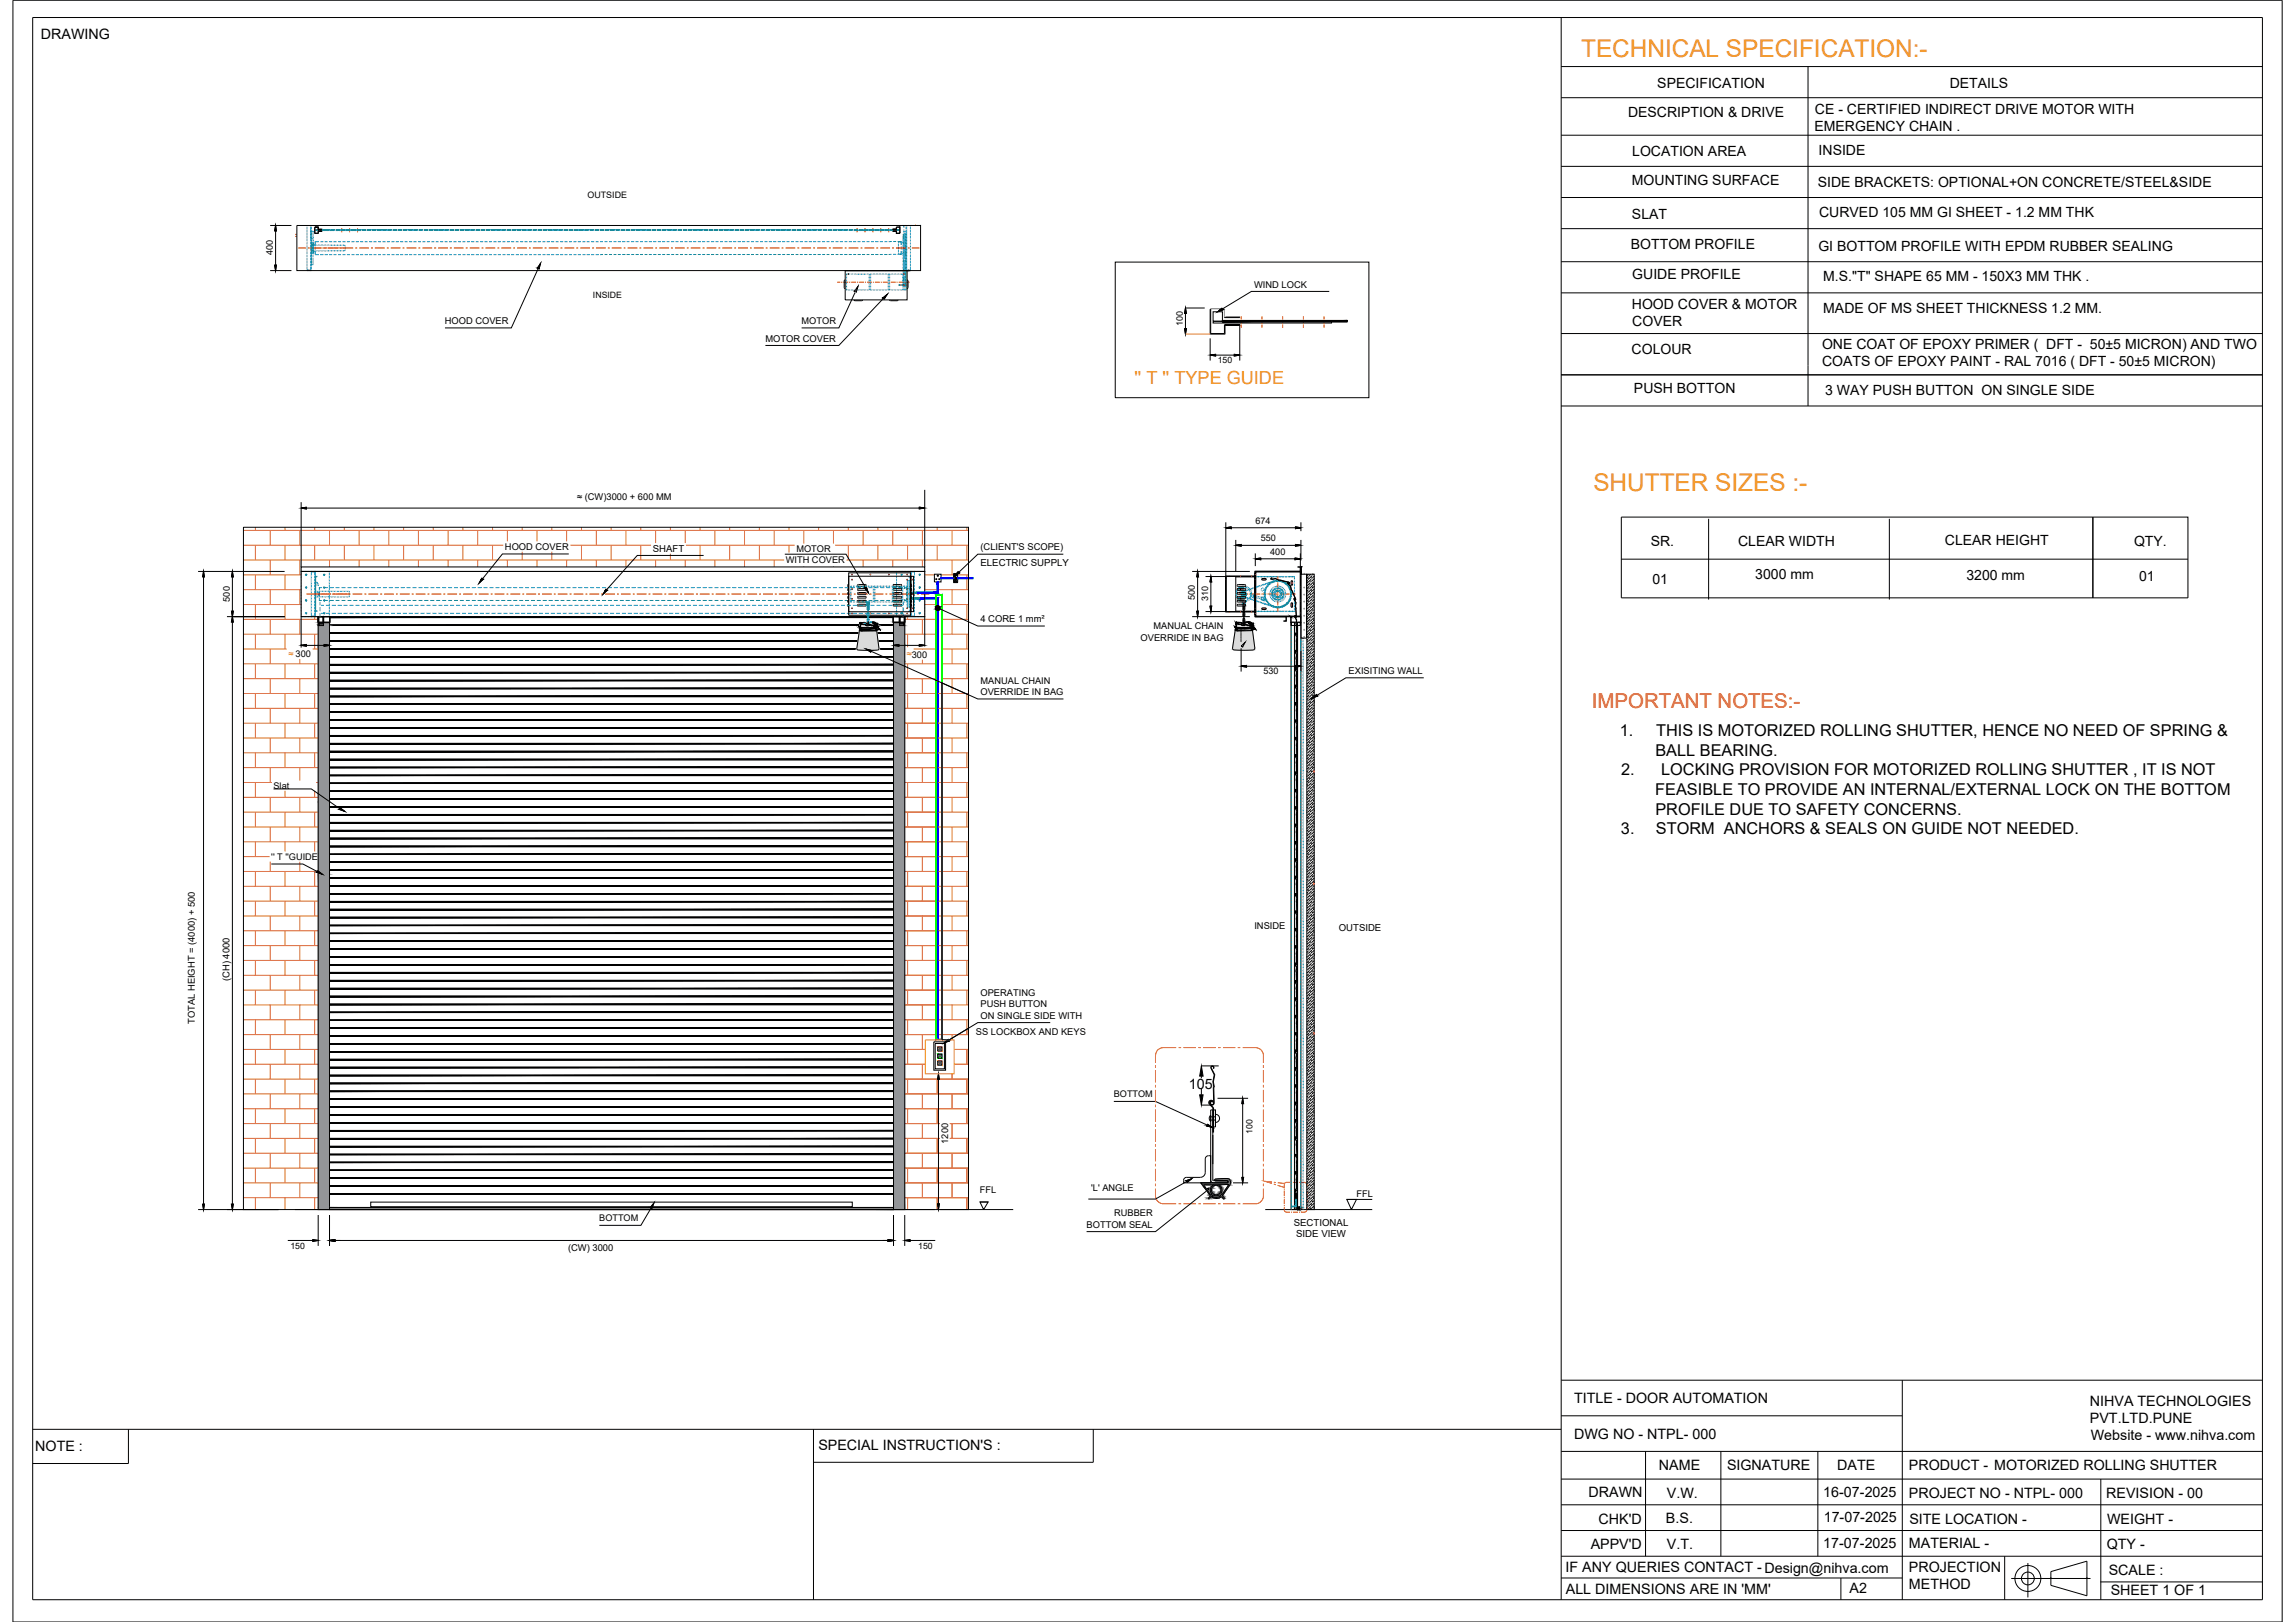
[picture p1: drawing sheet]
<svg xmlns="http://www.w3.org/2000/svg" width="841mm" height="594mm" viewBox="0 0 841 594" stroke-linecap="round" stroke-linejoin="round" font-family="sans-serif">
<defs><g id="words">
<g font-size="8.9" fill="#f8991e">
<text x="579.4" y="20.8">TECHNICAL SPECIFICATION:-</text>
<text x="583.9" y="179.8">SHUTTER SIZES :-</text>
</g>
<text font-size="7.5" fill="#f00" x="583.4" y="259.4">IMPORTANT NOTES:-</text>
<text font-size="6.6" fill="#f8991e" x="415.7" y="140.7">'' T '' TYPE GUIDE</text>
<g font-size="6">
<text x="593.6" y="269.6">1.</text>
<text x="606.9" y="269.6">THIS IS MOTORIZED ROLLING SHUTTER, HENCE NO NEED OF SPRING &amp;</text>
<text x="606.6" y="276.8">BALL BEARING.</text>
<text x="594.1" y="284">2.</text>
<text x="608.7" y="284">LOCKING PROVISION FOR MOTORIZED ROLLING SHUTTER , IT IS NOT</text>
<text x="606.6" y="291.2">FEASIBLE TO PROVIDE AN INTERNAL/EXTERNAL LOCK ON THE BOTTOM</text>
<text x="606.6" y="298.4">PROFILE DUE TO SAFETY CONCERNS.</text>
<text x="594" y="305.6">3.</text>
<text x="606.8" y="305.6">STORM ANCHORS &amp; SEALS ON GUIDE NOT NEEDED.</text>
</g>
<g font-size="5.2">
<text x="15" y="14.1">DRAWING</text>
<text x="607.3" y="32.3">SPECIFICATION</text>
<text x="714.5" y="32.4">DETAILS</text>
<text x="665.1" y="41.9">CE - CERTIFIED INDIRECT DRIVE MOTOR WITH</text>
<text x="596.6" y="42.7">DESCRIPTION &amp; DRIVE</text>
<text x="664.9" y="48.1">EMERGENCY CHAIN .</text>
<text x="598.1" y="57.3">LOCATION AREA</text>
<text x="666.5" y="57">INSIDE</text>
<text x="598" y="67.6">MOUNTING SURFACE</text>
<text x="666.1" y="68.5">SIDE BRACKETS: OPTIONAL+ON CONCRETE/STEEL&amp;SIDE</text>
<text x="598.1" y="80.3">SLAT</text>
<text x="666.7" y="79.4">CURVED 105 MM GI SHEET - 1.2 MM THK</text>
<text x="597.6" y="91">BOTTOM PROFILE</text>
<text x="666.4" y="92">GI BOTTOM PROFILE WITH EPDM RUBBER SEALING</text>
<text x="598.2" y="102.1">GUIDE PROFILE</text>
<text x="668.2" y="103">M.S.&quot;T&quot; SHAPE 65 MM - 150X3 MM THK .</text>
<text x="598" y="113.2">HOOD COVER &amp; MOTOR</text>
<text x="598.2" y="119.4">COVER</text>
<text x="668.2" y="114.6">MADE OF MS SHEET THICKNESS 1.2 MM.</text>
<text x="597.9" y="129.7">COLOUR</text>
<text x="667.7" y="128">ONE COAT OF EPOXY PRIMER ( DFT - 50±5 MICRON) AND TWO</text>
<text x="667.7" y="134.2">COATS OF EPOXY PAINT - RAL 7016 ( DFT - 50±5 MICRON)</text>
<text x="598.8" y="143.9">PUSH BOTTON</text>
<text x="668.9" y="144.6">3 WAY PUSH BUTTON ON SINGLE SIDE</text>
<text x="605" y="199.8">SR.</text>
<text x="636.9" y="199.8">CLEAR WIDTH</text>
<text x="712.7" y="199.5">CLEAR HEIGHT</text>
<text x="782" y="199.8">QTY.</text>
<text x="605.6" y="214">01</text>
<text x="643.2" y="212.1">3000 mm</text>
<text x="720.6" y="212.5">3200 mm</text>
<text x="783.9" y="212.7">01</text>
<text x="435.7" y="398.7">105</text>
<text x="576.9" y="514">TITLE - DOOR AUTOMATION</text>
<text x="765.9" y="515">NIHVA TECHNOLOGIES</text>
<text x="765.9" y="521.3">PVT.LTD.PUNE</text>
<text x="576.9" y="527.1">DWG NO - NTPL- 000</text>
<text x="766.2" y="527.5">Website - www.nihva.com</text>
<text x="12.9" y="531.6">NOTE :</text>
<text x="299.9" y="531">SPECIAL INSTRUCTION'S :</text>
<text x="607.9" y="538.5">NAME</text>
<text x="632.9" y="538.4">SIGNATURE</text>
<text x="673.2" y="538.5">DATE</text>
<text x="699.5" y="538.4">PRODUCT - MOTORIZED ROLLING SHUTTER</text>
<text x="582.2" y="548.5">DRAWN</text>
<text x="610.9" y="548.5">V.W.</text>
<text x="668.2" y="548.4">16-07-2025</text>
<text x="699.5" y="548.6">PROJECT NO - NTPL- 000</text>
<text x="771.8" y="548.7">REVISION - 00</text>
<text x="610.5" y="557.7">B.S.</text>
<text x="668.3" y="557.6">17-07-2025</text>
<text x="585.8" y="558.2">CHK'D</text>
<text x="699.7" y="558">SITE LOCATION -</text>
<text x="772.2" y="558">WEIGHT -</text>
<text x="582.9" y="567.3">APPV'D</text>
<text x="610.9" y="567.3">V.T.</text>
<text x="668.2" y="566.9">17-07-2025</text>
<text x="699.6" y="566.8">MATERIAL -</text>
<text x="772" y="567.5">QTY -</text>
<text x="573.7" y="575.7">IF ANY QUERIES CONTACT - Design@nihva.com</text>
<text x="699.5" y="575.8">PROJECTION</text>
<text x="772.8" y="576.7">SCALE :</text>
<text x="573.8" y="583.8">ALL DIMENSIONS ARE IN 'MM'</text>
<text x="677.8" y="583.5">A2</text>
<text x="699.6" y="582.1">METHOD</text>
<text x="773.5" y="584.3">SHEET 1 OF 1</text>
</g>
<g font-size="3.5">
<text x="239.2" y="202.1">SHAFT</text>
<text x="359.3" y="207.4">ELECTRIC SUPPLY</text>
<text x="490.6" y="340.8">OUTSIDE</text>
<text x="474.1" y="448.9">SECTIONAL</text>
<text x="475" y="453.2">SIDE VIEW</text>
</g>
<g font-size="3.4">
<text x="459.6" y="105.3">WIND LOCK</text>
<text x="163" y="118.7">HOOD COVER</text>
<text x="293.8" y="118.6">MOTOR</text>
<text x="280.5" y="125.1">MOTOR COVER</text>
<text x="211.5" y="183.2">≈ (CW)3000 + 600 MM</text>
<text x="185.1" y="201.4">HOOD COVER</text>
<text x="291.9" y="202.2">MOTOR</text>
<text x="359.3" y="201.4">(CLIENT'S SCOPE)</text>
<text x="465.5" y="203.2">400</text>
<text x="288" y="206.1">WITH COVER</text>
<text x="84.2" y="220.3" transform="rotate(-90 84.2 220.3)">500</text>
<text x="437.9" y="219.8" transform="rotate(-90 437.9 219.8)">500</text>
<text x="359.3" y="227.9">4 CORE 1 mm²</text>
<text x="422.7" y="230.4">MANUAL CHAIN</text>
<text x="418" y="234.6">OVERRIDE IN BAG</text>
<text x="359.3" y="250.4">MANUAL CHAIN</text>
<text x="494.2" y="246.8">EXISITING WALL</text>
<text x="359.3" y="254.6">OVERRIDE IN BAG</text>
<text x="100.2" y="289">Slat</text>
<text x="99.4" y="314.9">'' T ''GUIDE</text>
<text x="459.7" y="340.4">INSIDE</text>
<text x="84.1" y="359.3" transform="rotate(-90 84.1 359.3)">(CH) 4000</text>
<text x="359.3" y="364.8">OPERATING</text>
<text x="359.3" y="369">PUSH BUTTON</text>
<text x="71.4" y="375.1" transform="rotate(-90 71.4 375.1)">TOTAL HEIGHT = (4000) + 500</text>
<text x="359.3" y="373.1">ON SINGLE SIDE WITH</text>
<text x="357.6" y="379.3">SS LOCKBOX AND KEYS</text>
<text x="347.4" y="418.9" transform="rotate(-90 347.4 418.9)">1200</text>
<text x="359.1" y="436.9">FFL</text>
<text x="399.8" y="436.4">'L' ANGLE</text>
<text x="497.1" y="438.3">FFL</text>
<text x="219.6" y="447.3">BOTTOM</text>
<text x="398.2" y="449.7">BOTTOM SEAL</text>
<text x="408.3" y="445.5">RUBBER</text>
<text x="208.1" y="458">(CW) 3000</text>
</g>
<g font-size="3.4" fill="#f8991e">
<text x="105.7" y="240.7">≈ 300</text>
<text x="332.3" y="240.8">≈300</text>
</g>
<g font-size="3.3">
<text x="215.3" y="72.5">OUTSIDE</text>
<text x="100" y="93.5" transform="rotate(-90 100 93.5)">400</text>
<text x="433.4" y="119.4" transform="rotate(-90 433.4 119.4)">100</text>
<text x="460.1" y="191.8">674</text>
<text x="462" y="198.3">550</text>
<text x="442.8" y="220.3" transform="rotate(-90 442.8 220.3)">310</text>
<text x="463" y="247">530</text>
<text x="408.2" y="401.9">BOTTOM</text>
</g>
<g font-size="3.2">
<text x="217.3" y="109.1">INSIDE</text>
<text x="446.3" y="133">150</text>
<text x="458.9" y="415.2" transform="rotate(-90 458.9 415.2)">100</text>
<text x="106.4" y="457.3">150</text>
<text x="336.5" y="457.3">150</text>
</g>
</g></defs>
<!-- layer: 0 -->
<g fill="none" stroke="#000" stroke-width=".37">
<path d="M4.7 .1h831.6v594h-831.6zM12 6.4h817.1v579.5h-817.1zM572.1 6.4v579.5M572.1 24.4h257M572.1 35.8h257M662.6 24.4v124.3M572.1 49.5h257M572.1 60.9h257M572.1 72.3h257M99 82.6h7.8M99 99.1h7.8M100.6 97.1h.7l-.3 2z"/>
<path d="M101 82.6l.3 2h-.7zM101 84.6v12.5M108.8 82.6h228.6v16.5h-228.6zM115.3 83.3v2.2h1.3v-.8h1.3M115.4 83.2l1.2-.1v.9h1.4h-1.4v-.8zM115.4 83.2v2.2h1.2v-.8M116.6 84.6h.1M116.6 84.7l1.4-.1zM197.2 98.3l-9.8 21.8h-24.3M198.1 96.5l-.6 2-.6-.3zM309.7 99.1h22.7v10.7h-22.7zM309.7 99.1h22.7z"/>
<path d="M327.3 83.9h1.2v-.7h1.3v2.2M329.7 85.4h-1.2v-.8h-1.4l1.4 .1v.8h1.3M329.7 85.4h.1M329.7 83.2h.1M329.7 83.2h-1.2v.8h-1.4l1.4-.1M329.7 83.2v2.2M332.4 99.1h1zM408.7 96h92.9v49.7h-92.9zM572.1 83.7h257M572.1 95.9h257M309.7 102.5l-.3 .4v2.5l.3 .3M313 109.8l.3 .3h2.5"/>
<path d="M313.5 106.8l-6.1 13.3h-13.6M314.4 105l-.6 2-.6-.3zM316.1 109.8l-.4 .3M323.5 109.1l1.6-1.3-1.1 1.7zM323.7 109.3l-16.3 17.2h-26.9M326 109.8l.3 .3h2.5l.3-.3M332.4 102.5l.3 .4 .1 2.5-.4 .3M434.4 112.8l.4 2h-.7zM434.4 112.8h7.1M434.4 114.8v5.6M443.5 113.2v9.2M443.7 113.1v9.1"/>
<path d="M443.7 113v.1M443.7 113h5v3.3h5.6v-.2h-5.4M444.5 117.7h43.5v.6h-43.5zM444.5 114.2h3.5v3.5h-3.5zM446.3 114.2l1.5-1.3 .3 .5zM448 117.9l45.7-.5v.5zM448 117.4h45.7l-45.7 .5zM448.7 117.4v.5M448.7 118.9v3.3M448.7 118.9h.1M448.7 118.9h5.6v.2h-5.4M448.9 119.1v3.3"/>
<path d="M448.9 119.1h.1M448.9 119.1h5M454.3 119.1v13M487.1 106.7h-28.5l-12.3 7.5M572.1 107.3h257M434.1 120.4h.7l-.4 2zM443.5 122.4h.1M443.5 130.1l2-.3v.6zM443.5 123.9v8.2M443.5 122.4h5.4M443.7 122.2h.1M443.7 122.2h5"/>
<path d="M445.5 130.1h6.8M448.7 122.2h.1M448.9 122.4h.1M452.3 129.8l2 .3-2 .3zM572.1 122.2h257M572.1 137.3h257M572.1 148.7h257M338.9 179.4v28.2M89.2 193.1h265.7v249.9h-265.7zM110.4 186.1l1.9-.3v.6zM110.4 183.9v23.7M112.3 186.1h225"/>
<path d="M336.9 185.7l2 .4-2 .3zM449.2 193.3l2-.3v.6zM449.2 191.3v21.1M450.9 193.3h23.8M452.9 199.7l1.9-.3v.6zM452.9 197.8v11.4M454.8 199.7h19.9M474.7 199.4l2 .3-2 .3zM474.7 193l2 .3-2 .3zM476.7 191.3v3.2M476.7 197.8v7.5M594.1 189.4h207.7v29.6h-207.7z"/>
<path d="M626.1 190v29.6M692.4 190v29.6M766.9 189.4v29.6M72.6 209.3h31.7M74.6 209.3l.3 2h-.7zM74.6 211.3v229.7M85.2 209.3l.3 2h-.7zM85.2 211.3v12.6M110.4 209.3h228.5v16.6h-228.5zM110.4 207.6h228.5v1.7h-228.5zM176.6 211.7l.5 .5-1.5 1.3zM208.4 202.9h-24.3l-7.2 9.1"/>
<path d="M222 215.8l.5 .4-1.4 1.4zM257.8 203.4h-24.3l-11.2 12.6M287.6 203h22.4l7.2 12.2M310.6 218.8v.3h.4M311 214l-.4 .3v.4h.4M311 215.5l-.4 .3v.4h.4M311 216.9l-.4 .3v.4h.4M311 218.4l-.4 .3M311 219.8l-.4 .7h.4M311 209.8h22.7v15.5h-22.7zM311 211.1h22.7v13h-22.7zM314.3 218.7l.2-.3h2.6l.3 .3"/>
<path d="M314.3 218.8v.3h3.1v-.3M314.4 215.6l2.7-.1 .3 .7h-3.1zM314.4 219.9l2.7-.1 .3 .7h-3.1zM314.6 214l-.3 .2v.5h3.1v-.5l-.3-.2M314.6 216.9l-.3 .2v.5h3.1v-.5l-.3-.2M314.6 214.1h2.5M314.6 217h2.5M316.9 215.4l.6-.3 .7 1.9zM327.3 218.7l.3-.3h2.6l.2 .3M327.3 218.8v.3h3.1v-.3M327.4 215.6l2.8-.1 .2 .7h-3.1zM327.4 219.9l2.8-.1 .2 .7h-3.1z"/>
<path d="M327.6 214l-.3 .2v.5h3.1l-.3-.7M327.6 216.9l-.3 .2v.5h3.1l-.3-.7M327.6 214.1h2.5M327.6 217h2.5M333.7 214l.3 .4M333.7 215.5l.3 .4M333.7 216.9l.3 .4M333.7 218.4l.3 .3M333.7 219.8l.3 .4M333.7 211.1h1.1v12.9h-1.1zM334.1 214.4v.3h-.4M334.1 215.9v.3h-.4"/>
<path d="M334.1 217.3v.3h-.4M334.1 218.8v.3h-.4M342.4 210.3h2.5v2.9h-2.5zM349.5 210.1h1.4v3.3h-1.4zM349.5 210.8h1.4M349.5 212.7h1.4M349.5 210.1v3.3M349.6 211.5l.1 .5zM349.6 212.2l.2 .2zM349.7 211.5h.3v.4h-.3zM349.7 213l.3 .2M349.7 210.2l.3 .3"/>
<path d="M350 211.5l.2 .5zM350 213l-.3 .2M350 210.2l-.3 .3M350.2 210.1v3.3M350.3 212.2l.2 .2zM350.3 211.5l.1 .5zM350.4 211.5h.3v.4h-.3zM350.5 213l.2 .2M350.5 210.2l.2 .3M350.7 213l-.2 .2M350.7 210.2l-.2 .3M350.7 211.5l.2 .5z"/>
<path d="M351.1 209.4l.4 .4-1.6 1.2zM389.7 203h-31.4l-7 6.6M436.9 209.3h21.1M438.9 209.3l.3 2h-.7zM438.9 211.3v12.6M441.8 211.2h9.1M443.7 211.2l.3 2h-.6zM443.7 213.2v8.8M449.2 211.1h10.7v-1.3v1.3h-10.7v12.9h10.7v1.3v-1.2h-10.7zM449.2 211.1h10.7v12.9h-10.7zM452.9 211.3h7.1M453.4 214.4v.3h3.1v-.3"/>
<path d="M453.4 218.8v.3h3.1v-.3M453.7 214.1l-.3 .3M453.7 215.5l-.3 .7h3.1v-.3M453.7 216.9l-.3 .7h3.1v-.3M453.7 218.4l-.3 .3M453.7 219.8l-.3 .7h3.1v-.3M453.7 214.1h2.4l.4 .3M453.7 215.5h2.4l.4 .4M453.7 218.4h2.5l.3 .3M453.7 219.9l2.5-.1 .3 .4M453.7 217h2.5M455.6 219.8v.1"/>
<path d="M455.6 215.2h.1M456.1 216.9l.4 .4M459.9 211.1v12.9zM459.9 209.2h16.6v-1.5l-1-.1h1v1.7h-16.5v16.6h11.4v1.6h-1l.9-.1v-1.5h-11.4zM460 209.3h16.5v16.6h-16.5zM460 204.7l2-.3v.6zM460 211.2h-7.1v12.8h7.1M460 202.7v4.6M462 204.7h12.6M462.5 212l1.2-.1a.3 .3 0 0 1 .3 .4 .3 .3 0 0 1-.4 .2l-1.1-.1zM465.7 211.8h.5l-.4 .1 .2 .3 1.4-.3 1.2 .5 3.8 .8a.28 .28 0 0 1 0 .5 .28 .28 0 0 1-.4-.2l.4 .1v-.3l-3.8-.8-1.2-.5-1.4 .3zM471.8 213.4l.4-.1 .1 .4-.3-.3-.1 .3 1.1 .9 .2 1.3 1.7 3.6a.29 .29 0 0 1-.4 .3 .29 .29 0 0 1-.2-.4l.2 .3 .2-.1-1.5-3.6-.3-1.3-1.1-1z"/>
<path d="M473.2 212.8l.5 .1v1.1a.3 .3 0 0 1-.4 .3 .3 .3 0 0 1-.2-.4zM474.2 219.5l.1-.3 .3 .4 .1-.2-.4-.2-.2 .3M474.2 219.5l.8 1.2-.2 1.3 .3 3.9a.28 .28 0 0 1-.5 .2 .28 .28 0 0 1 .2-.5v.5l.2-.2-.3-3.9 .2-1.3zM474.4 219.3h.1M474.6 204.4l1.9 .3-1.9 .3zM476.5 209.3h.2v16.6h-.2zM476.5 209.3h-16.5v16.6h16.5M476.5 209.5h-16.3v16.1h16.3M476.5 202.7v4.6M476.5 210.5h.3M476.5 215.2h.3M476.5 219.9h.3"/>
<path d="M476.7 207.6h.5zM476.7 207.6l.1 2.8zM476.7 207.6v2.9zM476.7 210.3h2.1v23.4h-2.1zM476.8 207.7l.4-.1zM478.9 213.8h-.1M478.9 210.3h2.7v232.7h-2.7zM479 218.4h.1M479.1 213.5h.1M479.1 217.3l-.3 .2M479.2 212.5l-.4 .3M479.3 217.1h.1"/>
<path d="M479.5 212.2h.1M479.5 216l-.7 .6M479.5 210.3l-.7 .6M479.6 211.2l-.8 .7M479.7 215.8h.1M479.7 219.5l-.8 .9M479.8 210.9h.1M479.8 214.7l-1 1M479.9 219.3h.1M480 214.5h.1M480 218.3l-1.1 1.1M480.2 213.4l-1.2 1.2"/>
<path d="M480.3 218h.1M480.4 213.2h.1M480.4 217l-1.2 1.1M480.4 210.3l-.4 .4M480.5 212.1l-1.2 1.2M480.6 216.7h.1M480.8 211.9h.1M480.8 215.6l-1.2 1.2M480.9 210.8l-1.2 1.2M481 215.4h.1M481 219.2l-1.2 1.2M481.1 210.6h.1"/>
<path d="M481.1 214.3l-1.2 1.2M481.2 219h.1M481.3 214.1h.1M481.3 217.9l-1.1 1.2M481.4 210.3h-.1M481.5 213l-1.2 1.2M481.6 217.7h.1M481.6 218.5l-.1 .2M481.6 219.5l-.5 .5M481.7 211.9l-1.1 1M481.7 213.8l-.1 .1M481.7 214.7l-.5 .5"/>
<path d="M481.7 215.7l-.8 .8M481.7 216.6l-1.2 1.2M481.7 211l-.7 .6M594.1 204.8h207.7M83.2 225.9h21.1M84.8 223.9h.7l-.3 2zM85.2 225.9l.3 1.9h-.7zM85.2 227.8v213.2M110.4 236.4h.1M110.4 236.4l1.9-.4v.7zM110.4 236.4h.2M110.4 225.9v11.3"/>
<path d="M112.3 236.4h6.5M116.5 225.9h4.4v2.2l-4.3-.2v-2l-.1 2zM116.6 225.9h1.9M116.6 227.9h4.2v215.1h-4.2zM116.7 227.9v1.2l.1-1.2v1.2h1.7v-1.2M116.8 228.4l.1 .1M118.5 226.1v1.8M118.5 225.9v.2zM118.5 225.8v.1M118.5 225.9h2.4l-.1 2v-2h-2.3l.1 2M118.6 227.9v-2l-.2 2v-2h-1.7l.2 2.6h1.6h-1.6l-.2 .6M118.7 227.9h2.2"/>
<path d="M118.8 236l2 .4-2 .3zM120.8 237.6h206.6l-206.6 .2zM120.8 237.8l206.6-.2v.2zM120.8 234.7h206.6l-206.6 .2zM120.8 234.9l206.6-.2v.2zM120.8 231.8h206.6l-206.6 .2zM120.8 232l206.6-.2v.2zM120.8 228.9h206.6l-206.6 .2zM120.8 229.1l206.6-.2v.2zM120.8 226h206.6l-206.6 .2zM120.8 226.2l206.6-.2v.2zM311 221.3l-.4 .3v.4h.4"/>
<path d="M314.4 221.4l2.8-.1 .2 .7h-3.1zM315.1 229.8h6l.2 .8 .9-.4v.3l-1.3 .6-5.1 .1-.8-.3zM315.4 230.2h5.7l-5.2 .3-.9-.4 .3 .7 .5 .1h4.4l1.2-.3M316 231.1l-1.1-.3-.9 6.7 .5 .5M317 228h-1.5l-.3 .3 .8-.2M317.2 228.3l.8 .3M317.4 237.7l2 .5-.3 .6zM317.5 228.3h.5M318 227.8v1.2M318.1 227.7l-.1 .1M318.1 227.7l.1 1.3M318.1 227.7h.1"/>
<path d="M318.5 228.3l-.3 .2M319.2 238.5l39.1 17.5h31.4M319.6 227.9l.9 .1-.4 .4h1.4v.2l-2 .5-.3-.3-1.5 .2-2.5-.6 .1 1.3v-1.2l1.7 .3 .7 .5 1.3-.4 .4 .3 1.8-.3-1 .5h1.4l-.5 .4-.9 .1-5.2-.2 .4 .5M319.6 227.7l1.1 .3-.3 .3 1.3 .1-.1 .6-1.1 .4h1.5l-.9 .5M320.7 230.7l1.3-.5 .3 .2-.8 .3M321.1 230l.2 .3-.5 .2M321.3 230.8l.8 6.6M321.8 230.3l-.1 .1M322.1 237.4l-.1 .5-.5 .2h-7M322.2 230.4l-1.5 .6M327.3 225.9h4.3v2v-2v2l-4.3 .2zM327.3 227.9h2.2"/>
<path d="M327.4 221.4l2.8-.1 .2 .7h-3.1zM327.4 236.4l2-.4v.7zM327.4 227.9h4.2v215.1h-4.2zM327.4 225.9h5.2M329.4 236.4h7.5M329.6 226.1l.1 3h1.6v-1.2M329.6 225.8l.1 .1M329.7 225.9h1.9M329.7 225.9h-2.4v2v-2h2.4l-.1 2 .1-1.8M329.7 226.1v-.2l.1 2v-2h1.6l-.1 2M329.7 225.9h.1M331.3 228.4v.1"/>
<path d="M331.3 227.9v1.2l.2-1.2M331.3 227.9v.6h-1.6h1.6l.2 .6M333.7 221.3l.3 .3M334.1 220.2v.3h-.4M334.1 221.7v.3h-.4M336.9 236l2 .4-2 .3zM338.9 225.7v11.1M342.9 222.7h.7l-.7 .2zM342.9 222.9l.7-.2-.5 .5zM343 222.4l.6 .3h-.7zM343.1 222.2l.3-.2 .2 .7zM343.1 222.2l.5 .5-.6-.3z"/>
<path d="M343.4 222h.3l-.1 .7zM343.6 222.7l-.3 .7-.2-.2zM343.6 222.7v.8l-.3-.1zM343.6 222.7l.3 .7-.3 .1zM343.6 222.7l.5 .5-.2 .2zM343.6 222.7l.7 .3-.2 .2zM343.6 222.7h.8l-.1 .3zM343.6 222.7l.7-.3 .1 .3zM343.6 222.7l.6-.5 .1 .2zM343.7 222h.2l-.3 .7zM343.9 222l.3 .2-.6 .5zM344.3 223l14 6.3h24.6"/>
<path d="M436.9 225.9h21.1M438.5 223.9h.7l-.3 2zM441.8 224h9.1M443.4 222h.6l-.3 2zM452.1 238l7.1 .1M452.8 229.8l6-.1 .2 .8 .5-.3 .4 .2-1.3 .6-5.1 .1-.9-.3zM452.9 223.9h7.1M453 230l-.1 .1M453.1 230v.1M453.3 230l-.1 .1M453.4 230l-.1 .1M453.6 230l-.1 .1"/>
<path d="M453.7 221.3l-.3 .7h3.1v-.3M453.7 221.3h2.4l.4 .3M453.7 230l-.1 .1M453.8 231l-1.2-.3-.9 6.8 .5 .5M453.9 230l-.2 .1M454 230l-.1 .1M454.2 230l-.2 .1M454.3 230l-.1 .1M454.5 230l-.2 .1M454.6 230l-.1 .1M454.8 230l-.2 .1M454.8 230l-.1 .6"/>
<path d="M454.8 230.6l-.1 .9M454.8 231.5l-.1 .4M454.8 231.9l-.1 .7M454.8 232.7l-.1 .7M454.8 233.4l-.1 .4M454.8 233.9l-.1 .2M454.8 234.2l-.1 .6M454.8 234.9l-.1 .2M454.8 237.4v8.6M454.8 236.6l1.5-1.4-.9 1.8zM455.5 226.9l-.1 .9 .3 .2M455.5 224.6l-.1 .9 .3 .2"/>
<path d="M455.5 224.3l.4-.1 .3 .4M455.6 227.7l.1 1.3M455.6 225.4l.1 .1M455.6 223.1l.1 .1M455.6 222.3h.3M455.7 226.7l-.1 .2M455.7 226.5l-.3 .4M455.7 224.5l-.1 .1M455.7 224.2l-.3 .4M455.7 226.8l.1 .1M455.7 224.6l.1 .1M455.7 222.3l.1 .1"/>
<path d="M455.7 228.3l-2.5-.4-.3 .4 .8-.3 2 .6M455.8 225.3l-.1 .1M455.8 225.3l.1 .1M455.8 227.7l-.1 .1M455.8 227.7l.1 .1M455.8 224.4l.1 .2M455.8 223.1l-.1 .1M455.8 223.1l.1 .1M455.8 225.3v.1M455.8 227.6v.1M455.8 226.9h.1M455.8 223.1h.1"/>
<path d="M455.8 224.6v.1M455.8 220.8v.1M455.8 222.4h.1M455.9 226.7v.2M455.9 226.5l.3 .4M455.9 228.4l.9-.5h1.3l-.4 .5 1.6 .1-2.1 .5-.3-.3-1.3 .3-2.7-.7 .1 1.4 .2-.9-.2-.4 2.4 .8 1.2-.4 .5 .4 1.8-.4-1 .5h1.4l-1.1 .5-5.5-.1 .1 .3 .7 .2h5l.3-.1-5.4 .3-.7-.3a.89 .89 0 0 0 1 .8l4.5-.1 .9-.3M455.9 226.8l-.1 .1M455.9 224.6l-.1 .1M455.9 221l-.2-.1v6.8M455.9 222.3l-.1 .1M455.9 223.2v4.6M455.9 228.1l.8-.4h1.2l.6 .3-.3 .3 1-.1 .1 .7-1 .4h1.3l-.8 .5"/>
<path d="M455.9 225.4v.1M455.9 223.1v.1M455.9 221v1.3M455.9 227.8v1.1M456 222.3v.9M456.2 227.7l-.3 .3M456.2 225.4l-.3 .3M456.2 222.3l-.3-.3-.4 .2-.1 1.1 .3 .2M456.2 223.1l-.3 .4M456.2 222.3v.9M456.2 224.6v.8M456.2 226.9v.8"/>
<path d="M458.4 230.6l1.5-.4v.3l-.7 .1M458.8 230l.2 .2-.5 .2M459 230.8l.8 6.7-.6 .5M459.5 230.2l-.1 .1M459.6 230.5l-1.2 .4M459.9 230.4l-.2 .1M462.5 222.7h1.2a.3 .3 0 0 1 .3 .3 .3 .3 0 0 1-.4 .2h-1zM473 227.9h3.7v215.1h-3.6v-215.1M473.1 229.1h.1M473.1 228l-.2-2.2 3.8 .1-.1 2.1M473.1 225.9v3.2M473.2 220.9l.5 .1v1.1a.3 .3 0 0 1-.4 .3 .3 .3 0 0 1-.2-.4z"/>
<path d="M473.3 229.1h-.2M473.3 227.9v1.2h3.2v-1.2M474.4 227.9v215.1M474.5 238.4l.5-.1v.4l-.2-.4-.2 .3 .6 1.2-.2 1.3 .2 3.9a.28 .28 0 0 1-.4 .2 .28 .28 0 0 1 0-.5v.4h.3l-.2-4 .2-1.3zM474.5 225.5l.4 .1v.4l-.2-.4-.2 .2 .7 1.3-.2 1.3 .4 3.9a.29 .29 0 0 1-.5 .2 .29 .29 0 0 1 0-.5v.4h.3l-.3-4 .2-1.3-.7-1.2zM474.7 232h.5v.3l-.2-.4-.3 .3 .7 1.3-.3 1.3 .1 3.9a.28 .28 0 0 1-.5 .1 .28 .28 0 0 1 .2-.5v.5l.2-.2-.1-3.8 .3-1.3zM475 232h.1M475.4 227.9l.2 215.1M476.5 229.1h.1M476.5 224.6h.3M476.6 229.1h.1M476.6 225.9v3.2"/>
<path d="M476.7 238.4v7.6M479 231.6h.1M479 222.1l-.1 .2M479 235.4l-.1 .1M479.1 226.8h.1M479.1 240h.1M479.1 230.5l-.2 .3M479.2 221.9h.1M479.2 235.1h.1M479.2 225.7l-.3 .3M479.2 238.9l-.3 .4M479.3 230.3h.1"/>
<path d="M479.3 220.8l-.4 .5M479.3 234.1l-.4 .4M479.5 225.4h.1M479.5 238.7h.1M479.5 229.2l-.6 .6M479.6 220.6h.1M479.6 233.8h.1M479.6 224.4l-.7 .7M479.6 237.6l-.7 .7M479.7 229h.1M479.7 232.8l-.8 .8M479.8 224.2h.1"/>
<path d="M479.8 237.4h.1M479.8 227.9l-.9 1M479.9 232.5h.1M479.9 223.1l-1 1M479.9 236.3l-1 1.1M480 227.7h.1M480 231.5l-1.1 1.1M480.2 222.9h.1M480.2 236.1h.1M480.2 226.6l-1.2 1.2M480.2 239.9l-1.2 1.1M480.3 231.2h.1"/>
<path d="M480.3 221.8l-1.2 1.2M480.3 235l-1.2 1.2M480.4 226.4h.1M480.4 239.6h.1M480.4 230.2l-1.2 1.2M480.5 221.6h.1M480.5 234.8h.1M480.5 225.3l-1.2 1.2M480.5 238.6l-1.2 1.1M480.6 229.9h.1M480.6 220.5l-1.1 1.2M480.6 233.7l-1.1 1.2"/>
<path d="M480.8 225.1h.1M480.8 238.3h.1M480.8 228.9l-1.2 1.2M480.9 220.3h.1M480.9 233.5h.1M480.9 224l-1.2 1.2M480.9 237.3l-1.2 1.1M481 228.6h.1M481 232.4l-1.2 1.2M481.1 223.8h.1M481.1 237h.1M481.1 227.6l-1.2 1.2"/>
<path d="M481.2 232.2h.1M481.2 222.7l-1.2 1.2M481.2 236l-1.2 1.1M481.3 227.3h.1M481.3 231.1l-1.1 1.2M481.5 222.5h.1M481.5 235.7h.1M481.5 226.3l-1.2 1.2M481.5 239.5l-1.2 1.2M481.6 230.9h.1M481.6 221.4l-1.2 1.2M481.6 234.7l-1.2 1.2"/>
<path d="M481.6 233.7l-.8 .9M481.6 236.5l-.3 .3M481.6 237.5l-.6 .6M481.6 238.4l-1 1M481.6 229l-.7 .7M481.6 229.9l-1.1 1.1M481.6 231.8l-.1 .1M481.6 232.7l-.5 .5M481.6 223.3l-.3 .3M481.6 224.2l-.6 .7M481.6 225.2l-1 1M481.6 227.1h.1"/>
<path d="M481.6 228l-.4 .4M481.6 220.4l-.8 .9M120.8 257.8h206.6zM120.8 258l206.6-.2zM120.8 254.9h206.6l-206.6 .3zM120.8 255.2l206.6-.3v.3zM120.8 252.1h206.6l-206.6 .2zM120.8 252.3l206.6-.2v.2zM120.8 249.1h206.6l-206.6 .2zM120.8 249.3l206.6-.2v.2zM120.8 246.2h206.6l-206.6 .2zM120.8 246.4l206.6-.2v.2z"/>
<path d="M120.8 243.3h206.6l-206.6 .3zM120.8 243.6l206.6-.3v.3zM120.8 240.5h206.6l-206.6 .2zM120.8 240.7l206.6-.2v.2zM345.2 250.1l9.7 4.4v122.1l-7.1 4.3-2.6-.1zM454.8 244l2-.3v.7zM456.8 244h17.9M474.5 244.9l.7 1.3-.3 1.3 .3 3.9M474.6 244.9l.1-.2 .3 .1-.1 .2 .2-.1-.2-.3-.4 .3M474.6 244.9l.7 1.3-.3 1.3 .3 3.9M474.6 257.5l.5-.1v.4l-.2-.4-.2 .3 .6 1.2-.2 1.3 .2 3.9a.28 .28 0 0 1-.5 .2 .28 .28 0 0 1 .2-.5v.5l.2-.2-.2-3.9 .2-1.3zM474.7 243.7l2 .3-2 .4z"/>
<path d="M474.9 244.7v.1M475 251.4v-.3l-.3-.1-.1 .3 .7 1.3-.2 1.2 .2 4a.28 .28 0 0 1-.5 .1 .28 .28 0 0 1 .2-.5v.1M475 251.4h.1M475.1 251.4l-.2-.5-.3 .2 .6 1.5-.2 1.3 .2 3.8-.2 .2-.2-.2 .2-.2M479 244.8h.1M479 258.1h.1M479 248.6l-.1 .1M479.1 253.2h.1M479.1 243.8l-.2 .2M479.1 257l-.2 .2M479.2 248.4h.1M479.2 252.2l-.3 .3"/>
<path d="M479.3 243.5h.1M479.3 256.8h.1M479.3 247.3l-.4 .4M479.5 251.9h.1M479.5 242.5l-.6 .5M479.5 255.7l-.6 .6M479.6 247.1h.1M479.6 250.8l-.7 .7M479.7 242.2h.1M479.7 255.5h.1M479.7 246l-.8 .8M479.7 259.2l-.8 .8"/>
<path d="M479.8 250.6h.1M479.8 241.2l-.9 .9M479.8 254.4l-.9 .9M479.9 245.8h.1M479.9 259h.1M479.9 249.6l-1 1M480 240.9h.1M480 254.2h.1M480 244.7l-1.1 1.2M480 257.9l-1.1 1.2M480.2 249.3h.1M480.2 253.1l-1.2 1.2"/>
<path d="M480.3 244.5h.1M480.3 257.7h.1M480.3 248.3l-1.2 1.1M480.4 252.9h.1M480.4 243.4l-1.2 1.2M480.4 256.6l-1.2 1.2M480.5 248h.1M480.5 251.8l-1.2 1.2M480.6 243.2h.1M480.6 256.4h.1M480.6 247l-1.1 1.1M480.8 251.6h.1"/>
<path d="M480.8 242.1l-1.2 1.2M480.8 255.3l-1.2 1.2M480.9 246.7h.1M480.9 260h.1M480.9 250.5l-1.2 1.2M480.9 255.7l1.5-1.3 .4 .6zM481 241.9h.1M481 255.1h.1M481 245.7l-1.2 1.1M481 258.9l-1.2 1.2M481.1 250.3h.1M481.1 240.8l-1.2 1.2"/>
<path d="M481.1 254l-1.2 1.2M481.2 245.4h.1M481.2 258.6h.1M481.2 249.2l-1.2 1.2M481.3 240.6h.1M481.3 253.8h.1M481.3 244.4l-1.1 1.1M481.3 257.6l-1.1 1.2M481.5 249h.1M481.5 252.7l-1.2 1.2M481.6 244.1h.1M481.6 257.3h.1"/>
<path d="M481.6 247.9l-1.2 1.2M481.6 240.3h.1M481.6 241.3l-.4 .3M481.6 242.2l-.7 .7M481.6 243.1l-1.1 1.1M481.6 245l-.1 .2M481.6 246l-.5 .5M481.6 246.9l-.8 .9M481.6 249.8l-.3 .2M481.6 250.7l-.6 .6M481.6 251.6l-1 1M481.6 253.5v.1"/>
<path d="M481.6 254.5l-.4 .4M481.6 255.4l-.7 .8M481.6 256.4l-1.1 1.1M481.6 258.3l-.1 .1M481.6 259.2l-.5 .5M521.8 248.3h-28.6l-12.3 7.4M120.8 278.1h206.6l-206.6 .2zM120.8 278.3l206.6-.2v.2zM120.8 275.1h206.6l-206.6 .3zM120.8 275.4l206.6-.3v.3zM120.8 272.3h206.6l-206.6 .2zM120.8 272.5l206.6-.2v.2z"/>
<path d="M120.8 269.4h206.6l-206.6 .2zM120.8 269.6l206.6-.2v.2zM120.8 266.5h206.6l-206.6 .2zM120.8 266.7l206.6-.2v.2zM120.8 263.6h206.6zM120.8 263.8l206.6-.2zM120.8 260.7h206.6zM120.8 260.9l206.6-.2zM474.6 264l.7 1.3-.3 1.3 .3 3.9-.3 .1-.1-.2 .2-.2M474.7 270.2l.5-.1v.4l-.2-.4-.3 .3 .7 1.2-.3 1.3 .2 3.9a.28 .28 0 0 1-.5 .2 .28 .28 0 0 1 .2-.5v.5l.2-.2-.2-3.8 .3-1.3zM474.7 264l.1-.2 .3 .1-.1 .2 .2-.1-.2-.3-.4 .3M474.7 264l.7 1.3-.3 1.3 .3 3.9a.28 .28 0 0 1-.5 .1 .28 .28 0 0 1 .1-.4"/>
<path d="M475 270.2h.1M479 271.3h.1M479 261.8l-.1 .1M479 275.1l-.1 .1M479.1 266.4h.1M479.1 279.7h.1M479.1 270.2l-.2 .2M479.2 261.6h.1M479.2 274.8h.1M479.2 265.4l-.3 .3M479.2 278.6l-.3 .3M479.3 270h.1"/>
<path d="M479.3 260.5l-.4 .5M479.3 273.8l-.4 .4M479.5 265.1h.1M479.5 278.4h.1M479.5 268.9l-.6 .6M479.6 260.3h.1M479.6 273.5h.1M479.6 264.1l-.7 .7M479.6 277.3l-.7 .7M479.7 268.7h.1M479.7 272.5l-.8 .8M479.8 263.8h.1"/>
<path d="M479.8 277.1h.1M479.8 267.6l-.9 .9M479.9 272.2h.1M479.9 262.8l-1 1M479.9 276l-1 1.1M480 267.4h.1M480 271.2l-1.1 1.1M480.2 262.5h.1M480.2 275.8h.1M480.2 266.3l-1.2 1.2M480.2 279.6l-1.2 1.1M480.3 270.9h.1"/>
<path d="M480.3 261.5l-1.2 1.2M480.3 274.7l-1.2 1.2M480.4 266.1h.1M480.4 279.3h.1M480.4 269.9l-1.2 1.2M480.5 261.3h.1M480.5 274.5h.1M480.5 265l-1.2 1.2M480.5 278.3l-1.2 1.1M480.6 269.6h.1M480.6 260.2l-1.1 1.2M480.6 273.4l-1.1 1.2"/>
<path d="M480.8 264.8h.1M480.8 278h.1M480.8 268.6l-1.2 1.2M480.9 273.2h.1M480.9 263.7l-1.2 1.2M480.9 277l-1.2 1.1M481 268.3h.1M481 272.1l-1.2 1.2M481.1 263.5h.1M481.1 276.7h.1M481.1 267.3l-1.2 1.1M481.2 271.9h.1"/>
<path d="M481.2 262.4l-1.2 1.2M481.2 275.7l-1.2 1.1M481.3 267h.1M481.3 270.8l-1.1 1.2M481.5 262.2h.1M481.5 275.4h.1M481.5 266l-1.2 1.2M481.5 279.2l-1.2 1.2M481.6 270.6h.1M481.6 261.1l-1.2 1.2M481.6 274.4l-1.2 1.1M481.6 260.2l-.8 .8"/>
<path d="M481.6 263l-.3 .3M481.6 263.9l-.6 .7M481.6 264.9l-1 1M481.6 266.8h.1M481.6 267.7l-.4 .4M481.6 268.7l-.7 .7M481.6 269.6l-1.1 1.1M481.6 271.5l-.1 .1M481.6 272.4l-.5 .5M481.6 273.4l-.8 .8M481.6 276.2l-.3 .3M481.6 277.2l-.6 .6"/>
<path d="M481.6 278.1l-1 1M481.6 280h.1M100.2 289h13.9l10.4 7.2M120.8 298.3h206.6l-206.6 .2zM120.8 298.5l206.6-.2v.2zM120.8 295.4h206.6l-206.6 .2zM120.8 295.6l206.6-.2v.2zM120.8 292.5h206.6l-206.6 .2zM120.8 292.7l206.6-.2v.2zM120.8 289.6h206.6l-206.6 .3zM120.8 289.9l206.6-.3v.3zM120.8 286.7h206.6l-206.6 .3z"/>
<path d="M120.8 287l206.6-.3v.3zM120.8 283.9h206.6l-206.6 .2zM120.8 284.1l206.6-.2v.2zM120.8 281h206.6l-206.6 .2zM120.8 281.2l206.6-.2v.2zM124.6 295.9l1.7 1.2-2-.6zM474.5 283.1l.7 1.3-.2 1.3 .2 3.8-.2 .2v-.5a.28 .28 0 0 0-.2 .5 .28 .28 0 0 0 .5-.2M474.6 282.9l.3-.1 .2 .4-.2-.4-.3 .3zM474.6 295.6h.5v.3l-.2-.3-.2 .2 .6 1.3-.2 1.3 .2 3.9a.28 .28 0 0 1-.5 .1 .28 .28 0 0 1 .2-.4v.4l.2-.1-.2-3.9 .2-1.3zM474.6 289.5l.8 1.2-.3 1.3 .2 3.9a.28 .28 0 0 1-.5 .2 .28 .28 0 0 1 .2-.5v.4l.2-.1-.2-3.9 .3-1.3zM474.6 283.1l.7 1.3-.2 1.2 .2 4M474.7 289.5l.1-.3 .3 .1-.1 .3 .2-.2-.4-.3-.2 .4"/>
<path d="M474.9 282.9a.28 .28 0 0 0-.1 .4 .28 .28 0 0 0 .4-.1M474.9 282.9h.1M475 282.9l-.2 .4 .4-.1M475.2 283.2l-.2-3.9 .2-1.3-.6-1.3 .3-.3 .2 .5-.2-.4-.2 .2 .6 1.3-.2 1.3 .2 3.9M479 284.5h.1M479 297.8h.1M479 288.3l-.1 .1M479.1 292.9h.1M479.1 283.5l-.2 .2M479.1 296.7l-.2 .2M479.2 288.1h.1M479.2 291.8l-.3 .4"/>
<path d="M479.3 283.2h.1M479.3 296.5h.1M479.3 287l-.4 .4M479.5 291.6h.1M479.5 282.2l-.6 .5M479.5 295.4l-.6 .5M479.6 286.8h.1M479.6 300h.1M479.6 290.5l-.7 .7M479.7 281.9h.1M479.7 295.2h.1M479.7 285.7l-.8 .8"/>
<path d="M479.7 298.9l-.8 .8M479.8 290.3h.1M479.8 280.9l-.9 .9M479.8 294.1l-.9 .9M479.9 285.5h.1M479.9 298.7h.1M479.9 289.2l-1 1.1M480 280.6h.1M480 293.8h.1M480 284.4l-1.1 1.2M480 297.6l-1.1 1.2M480.2 289h.1"/>
<path d="M480.2 292.8l-1.2 1.2M480.3 284.2h.1M480.3 297.4h.1M480.3 287.9l-1.2 1.2M480.4 292.6h.1M480.4 283.1l-1.2 1.2M480.4 296.3l-1.2 1.2M480.5 287.7h.1M480.5 291.5l-1.2 1.2M480.6 282.9h.1M480.6 296.1h.1M480.6 286.6l-1.1 1.2"/>
<path d="M480.6 299.9l-1.1 1.2M480.8 291.3h.1M480.8 281.8l-1.2 1.2M480.8 295l-1.2 1.2M480.9 286.4h.1M480.9 299.6h.1M480.9 290.2l-1.2 1.2M481 281.6h.1M481 294.8h.1M481 285.4l-1.2 1.1M481 298.6l-1.2 1.2M481.1 290h.1"/>
<path d="M481.1 280.5l-1.2 1.2M481.1 293.7l-1.2 1.2M481.2 285.1h.1M481.2 298.3h.1M481.2 288.9l-1.2 1.2M481.3 280.3h.1M481.3 293.5h.1M481.3 284l-1.1 1.2M481.3 297.3l-1.1 1.2M481.5 288.7h.1M481.5 292.4l-1.2 1.2M481.6 283.8h.1"/>
<path d="M481.6 297h.1M481.6 287.6l-1.2 1.2M481.6 280.9l-.4 .4M481.6 281.9l-.7 .7M481.6 282.8l-1.1 1.1M481.6 284.7l-.1 .2M481.6 285.7l-.5 .5M481.6 286.6l-.8 .9M481.6 289.4l-.3 .3M481.6 290.4l-.6 .6M481.6 291.3l-1 1M481.6 293.2v.1"/>
<path d="M481.6 294.2l-.4 .4M481.6 295.1l-.7 .8M481.6 296.1l-1.1 1.1M481.6 298l-.1 .1M481.6 298.9l-.5 .5M481.6 299.8l-.8 .9M99.4 316.5h11.6l5.3 2.7M116.4 319l1.7 1.2-2-.7zM120.8 318.6h206.6l-206.6 .2zM120.8 318.8l206.6-.2v.2zM120.8 315.7h206.6l-206.6 .2zM120.8 315.9l206.6-.2v.2z"/>
<path d="M120.8 312.8h206.6l-206.6 .2zM120.8 313l206.6-.2v.2zM120.8 309.9h206.6l-206.6 .2zM120.8 310.1l206.6-.2v.2zM120.8 307h206.6l-206.6 .2zM120.8 307.2l206.6-.2v.2zM120.8 304.1h206.6zM120.8 304.3l206.6-.2zM120.8 301.2h206.6zM120.8 301.4l206.6-.2zM474.6 308.3h.5v.4l-.2-.4-.3 .2 .7 1.3-.2 1.3 .2 3.9a.28 .28 0 0 1-.5 .2 .28 .28 0 0 1 0-.5v.4h.3l-.1-4 .2-1.3zM474.6 302l.5-.1v.4l-.2-.4-.2 .3 .6 1.2-.2 1.3 .2 3.9a.28 .28 0 0 1-.5 .2 .28 .28 0 0 1 .1-.5l.1 .5 .2-.2-.2-3.8 .2-1.4z"/>
<path d="M474.9 314.7h.1M475 315v-.3l-.3-.1-.1 .3 .7 1.3-.2 1.3 .2 3.9M475 315l.1-.3-.4-.1-.2 .3 .7 1.3-.2 1.3 .2 3.8M479 311h.1M479 301.5l-.1 .1M479 314.8h-.1M479.1 306.1h.1M479.1 319.4h.1M479.1 309.9l-.2 .2M479.2 301.3h.1M479.2 314.5h.1M479.2 305.1l-.3 .3"/>
<path d="M479.2 318.3l-.3 .3M479.3 309.7h.1M479.3 300.2l-.4 .5M479.3 313.5l-.4 .4M479.5 304.8h.1M479.5 318.1h.1M479.5 308.6l-.6 .6M479.6 313.2h.1M479.6 303.8l-.7 .7M479.6 317l-.7 .7M479.7 308.4h.1M479.7 312.2l-.8 .8"/>
<path d="M479.8 303.5h.1M479.8 316.8h.1M479.8 307.3l-.9 .9M479.9 311.9h.1M479.9 302.5l-1 1M479.9 315.7l-1 1M480 307.1h.1M480 310.9l-1.1 1.1M480.2 302.2h.1M480.2 315.5h.1M480.2 306l-1.2 1.2M480.2 319.2l-1.2 1.2"/>
<path d="M480.3 310.6h.1M480.3 301.2l-1.2 1.2M480.3 314.4l-1.2 1.2M480.4 305.8h.1M480.4 319h.1M480.4 309.6l-1.2 1.2M480.5 300.9h.1M480.5 314.2h.1M480.5 304.7l-1.2 1.2M480.5 317.9l-1.2 1.2M480.6 309.3h.1M480.6 313.1l-1.1 1.2"/>
<path d="M480.8 304.5h.1M480.8 317.7h.1M480.8 308.3l-1.2 1.1M480.9 312.9h.1M480.9 303.4l-1.2 1.2M480.9 316.7l-1.2 1.1M481 308h.1M481 311.8l-1.2 1.2M481.1 303.2h.1M481.1 316.4h.1M481.1 307l-1.2 1.1M481.2 311.6h.1"/>
<path d="M481.2 302.1l-1.2 1.2M481.2 315.4l-1.2 1.1M481.3 306.7h.1M481.3 320h.1M481.3 310.5l-1.1 1.2M481.5 301.9h.1M481.5 315.1h.1M481.5 305.7l-1.2 1.1M481.5 318.9l-1.2 1.2M481.6 310.3h.1M481.6 300.8l-1.2 1.2M481.6 314.1l-1.2 1.1"/>
<path d="M481.6 302.7l-.3 .3M481.6 303.6l-.6 .7M481.6 304.6l-1 .9M481.6 306.5h.1M481.6 307.4l-.4 .4M481.6 308.3l-.7 .8M481.6 309.3l-1.1 1.1M481.6 311.2l-.1 .1M481.6 312.1l-.5 .5M481.6 313.1l-.8 .8M481.6 315.9l-.3 .3M481.6 316.9l-.6 .6"/>
<path d="M481.6 317.8l-1 1M481.6 319.7h.1M120.8 338.8h206.6zM120.8 339l206.6-.2zM120.8 335.9h206.6l-206.6 .2zM120.8 336.1l206.6-.2v.2zM120.8 333h206.6l-206.6 .3zM120.8 333.3l206.6-.3v.3zM120.8 330.2h206.6l-206.6 .2zM120.8 330.4l206.6-.2v.2zM120.8 327.3h206.6l-206.6 .2zM120.8 327.5l206.6-.2v.2z"/>
<path d="M120.8 324.4h206.6l-206.6 .2zM120.8 324.6l206.6-.2v.2zM120.8 321.5h206.6l-206.6 .2zM120.8 321.7l206.6-.2v.2zM474.6 321.1l.5-.1v.4l-.2-.4-.3 .3 .7 1.2-.2 1.3 .2 3.9-.3-3.9 .2-1.3zM474.6 333.8l.5-.1v.4l-.1-.4-.3 .3 .7 1.2-.3 1.3 .2 3.9a.28 .28 0 0 1-.4 .2 .28 .28 0 0 1 .1-.5v.5l.2-.2-.2-3.8 .3-1.3zM475 327.4l.1 .1M475 327.4a.28 .28 0 0 0-.1 .5 .28 .28 0 0 0 .4-.2M475 327.5l-.1 .3 .3-.1M475.1 327.8v-.4h-.5l.7 1.5-.3 1.3 .2 3.9-.2 .1v-.5a.28 .28 0 0 0-.2 .3 .28 .28 0 0 0 .2 .3 .28 .28 0 0 0 .3-.2M475.1 327.7l-.1-.3-.3 .1 .7 1.4-.3 1.3 .2 3.9M479 324.2h.1"/>
<path d="M479 337.4h.1M479 328l-.1 .1M479.1 332.6h.1M479.1 323.2l-.2 .2M479.1 336.4l-.2 .2M479.2 327.8h.1M479.2 331.5l-.3 .4M479.3 322.9h.1M479.3 336.1h.1M479.3 326.7l-.4 .4M479.3 339.9l-.4 .5M479.5 331.3h.1"/>
<path d="M479.5 321.9l-.6 .5M479.5 335.1l-.6 .5M479.6 326.5h.1M479.6 339.7h.1M479.6 330.2l-.7 .7M479.7 321.6h.1M479.7 334.8h.1M479.7 325.4l-.8 .8M479.7 338.6l-.8 .8M479.8 330h.1M479.8 320.6l-.9 .9M479.8 333.8l-.9 .9"/>
<path d="M479.9 325.2h.1M479.9 338.4h.1M479.9 328.9l-1 1.1M480 320.3h.1M480 333.5h.1M480 324.1l-1.1 1.2M480 337.3l-1.1 1.2M480.2 328.7h.1M480.2 332.5l-1.2 1.2M480.3 323.9h.1M480.3 337.1h.1M480.3 327.6l-1.2 1.2"/>
<path d="M480.4 332.2h.1M480.4 322.8l-1.2 1.2M480.4 336l-1.2 1.2M480.5 327.4h.1M480.5 331.2l-1.2 1.2M480.6 322.6h.1M480.6 335.8h.1M480.6 326.3l-1.1 1.2M480.6 339.6l-1.1 1.2M480.8 330.9h.1M480.8 321.5l-1.2 1.2M480.8 334.7l-1.2 1.2"/>
<path d="M480.9 326.1h.1M480.9 339.3h.1M480.9 329.9l-1.2 1.2M481 321.3h.1M481 334.5h.1M481 325l-1.2 1.2M481 338.3l-1.2 1.2M481.1 329.7h.1M481.1 320.2l-1.2 1.2M481.1 333.4l-1.2 1.2M481.2 324.8h.1M481.2 338h.1"/>
<path d="M481.2 328.6l-1.2 1.2M481.3 333.2h.1M481.3 323.7l-1.1 1.2M481.3 337l-1.1 1.2M481.5 328.4h.1M481.5 332.1l-1.2 1.2M481.6 323.5h.1M481.6 336.7h.1M481.6 327.3l-1.2 1.2M481.6 320.6l-.4 .4M481.6 321.6l-.7 .7M481.6 322.5l-1.1 1.1"/>
<path d="M481.6 324.4l-.1 .2M481.6 325.4l-.5 .5M481.6 326.3l-.8 .9M481.6 329.1l-.3 .3M481.6 330.1l-.6 .6M481.6 331l-1 1M481.6 332.9v.1M481.6 333.9l-.4 .4M481.6 334.8l-.7 .8M481.6 335.8l-1.1 1M481.6 337.6l-.1 .2M481.6 338.6l-.5 .5"/>
<path d="M481.6 339.5l-.8 .9M120.8 359.1h206.6l-206.6 .2zM120.8 359.3l206.6-.2v.2zM120.8 356.2h206.6l-206.6 .2zM120.8 356.4l206.6-.2v.2zM120.8 353.3h206.6l-206.6 .2zM120.8 353.5l206.6-.2v.2zM120.8 350.4h206.6l-206.6 .2zM120.8 350.6l206.6-.2v.2zM120.8 347.5h206.6l-206.6 .2zM120.8 347.7l206.6-.2v.2zM120.8 344.6h206.6z"/>
<path d="M120.8 344.8l206.6-.2zM120.8 341.7h206.6zM120.8 341.9l206.6-.2zM474.5 352.9h.5v.3l-.2-.4-.2 .3 .6 1.2-.2 1.3 .2 3.9a.28 .28 0 0 1-.4 .2 .28 .28 0 0 1 .1-.5v.5l.2-.2-.2-3.8 .2-1.3zM474.6 340.3l.4-.3 .1 .5M474.6 346.7l.6 1.3-.2 1.3 .1 3.9-.2 .1v-.4M474.6 346.5l.4-.1 .1 .5-.1-.4-.4 .2zM474.7 346.7l.6 1.3-.2 1.3 .1 3.9a.28 .28 0 0 1-.5 .1 .28 .28 0 0 1 .2-.4M474.7 340.4l.7 1.2-.3 1.3 .2 3.9M475.1 340.5l-.1-.4-.4 .3 .7 1.2-.3 1.3 .3 3.9a.28 .28 0 0 1-.4 .2 .28 .28 0 0 1 .1-.5l-.1 .4 .3-.1M479 350.7h.1M479 341.2l-.1 .1"/>
<path d="M479 354.5h-.1M479.1 345.8h.1M479.1 359.1h.1M479.1 349.6l-.2 .2M479.2 341h.1M479.2 354.2h.1M479.2 344.8l-.3 .3M479.2 358l-.3 .3M479.3 349.4h.1M479.3 353.2l-.4 .4M479.5 344.5h.1M479.5 357.8h.1"/>
<path d="M479.5 348.3l-.6 .6M479.6 352.9h.1M479.6 343.5l-.7 .7M479.6 356.7l-.7 .7M479.7 348.1h.1M479.7 351.9l-.8 .8M479.8 343.2h.1M479.8 356.5h.1M479.8 347l-.9 .9M479.9 351.6h.1M479.9 342.2l-1 1M479.9 355.4l-1 1"/>
<path d="M480 346.8h.1M480 350.6l-1.1 1.1M480.2 341.9h.1M480.2 355.2h.1M480.2 345.7l-1.2 1.2M480.2 358.9l-1.2 1.2M480.3 350.3h.1M480.3 340.9l-1.2 1.2M480.3 354.1l-1.2 1.2M480.4 345.5h.1M480.4 358.7h.1M480.4 349.3l-1.2 1.1"/>
<path d="M480.5 340.6h.1M480.5 353.9h.1M480.5 344.4l-1.2 1.2M480.5 357.6l-1.2 1.2M480.6 349h.1M480.6 352.8l-1.1 1.2M480.8 344.2h.1M480.8 357.4h.1M480.8 348l-1.2 1.1M480.9 352.6h.1M480.9 343.1l-1.2 1.2M480.9 356.3l-1.2 1.2"/>
<path d="M481 347.7h.1M481 351.5l-1.2 1.2M481.1 342.9h.1M481.1 356.1h.1M481.1 346.7l-1.2 1.1M481.1 359.9l-1.2 1.2M481.2 351.3h.1M481.2 341.8l-1.2 1.2M481.2 355l-1.2 1.2M481.3 346.4h.1M481.3 359.7h.1M481.3 350.2l-1.1 1.2"/>
<path d="M481.5 341.6h.1M481.5 354.8h.1M481.5 345.4l-1.2 1.1M481.5 358.6l-1.2 1.2M481.6 350h.1M481.6 340.5l-1.2 1.2M481.6 353.8l-1.2 1.1M481.6 342.4l-.3 .2M481.6 343.3l-.6 .6M481.6 344.3l-1 .9M481.6 346.2h.1M481.6 347.1l-.4 .4"/>
<path d="M481.6 348l-.7 .8M481.6 349l-1.1 1.1M481.6 350.9l-.1 .1M481.6 351.8l-.5 .5M481.6 352.8l-.8 .8M481.6 355.6l-.3 .3M481.6 356.5l-.6 .7M481.6 357.5l-1 1M481.6 359.4h.1M120.8 379.3h206.6zM120.8 379.5l206.6-.2zM120.8 376.4h206.6l-206.6 .3z"/>
<path d="M120.8 376.7l206.6-.3v.3zM120.8 373.6h206.6l-206.6 .2zM120.8 373.8l206.6-.2v.2zM120.8 367.8h206.6l-206.6 .2zM120.8 368l206.6-.2v.2zM120.8 364.8h206.6l-206.6 .3zM120.8 365.1l206.6-.3v.3zM120.8 362h206.6l-206.6 .2zM120.8 362.2l206.6-.2v.2zM120.8 370.7h206.6l-206.6 .2zM120.8 370.9l206.6-.2v.2zM384.9 374.5h-26.6l-12.3 7.5"/>
<path d="M474.6 372h.5v.3l-.2-.4-.2 .3 .6 1.3-.2 1.2 .3 4a.28 .28 0 0 1-.5 .1 .28 .28 0 0 1 .1-.5l.1 .5 .2-.2-.3-3.8 .3-1.3zM474.7 378.4l.5-.1v.4l-.2-.4-.3 .3 .7 1.2-.3 1.3 .1 3.9a.29 .29 0 0 1-.5 .2 .29 .29 0 0 1 .1-.5v.5l.3-.2-.1-3.9 .3-1.3zM474.9 365.6a.28 .28 0 0 0-.1 .5 .28 .28 0 0 0 .4-.2M474.9 365.6h.1M475 365.6l-.2 .4 .4-.1M475 365.9v-.2l-.3-.1-.1 .2 .7 1.3-.2 1.3 .2 3.9a.28 .28 0 0 1-.5 .1 .28 .28 0 0 1 .2-.4v.4l.2-.1-.2-3.9 .2-1.3-.6-1.3 .1-.3 .4 .1-.1 .3M475.2 365.9l-.3-3.9 .3-1.3-.7-1.2 .4-.4 .1 .5-.1-.4-.3 .3 .7 1.2-.3 1.3 .3 3.9M479 363.9h.1M479 377.1h.1M479 367.7l-.1 .1M479.1 372.3h.1M479.1 362.8l-.2 .3"/>
<path d="M479.1 376.1l-.2 .2M479.2 367.4h.1M479.2 371.2l-.3 .4M479.3 362.6h.1M479.3 375.8h.1M479.3 366.4l-.4 .4M479.3 379.6l-.4 .5M479.5 371h.1M479.5 361.5l-.6 .6M479.5 374.8l-.6 .5M479.6 366.2h.1M479.6 379.4h.1"/>
<path d="M479.6 369.9l-.7 .7M479.7 361.3h.1M479.7 374.5h.1M479.7 365.1l-.8 .8M479.7 378.3l-.8 .8M479.8 369.7h.1M479.8 360.2l-.9 1M479.8 373.5l-.9 .9M479.9 364.9h.1M479.9 378.1h.1M479.9 368.6l-1 1.1M480 360h.1"/>
<path d="M480 373.2h.1M480 363.8l-1.1 1.1M480 377l-1.1 1.2M480.2 368.4h.1M480.2 372.2l-1.2 1.2M480.3 363.6h.1M480.3 376.8h.1M480.3 367.3l-1.2 1.2M480.4 371.9h.1M480.4 362.5l-1.2 1.2M480.4 375.7l-1.2 1.2M480.5 367.1h.1"/>
<path d="M480.5 370.9l-1.2 1.2M480.6 362.2h.1M480.6 375.5h.1M480.6 366l-1.1 1.2M480.6 379.3l-1.1 1.1M480.8 370.6h.1M480.8 361.2l-1.2 1.2M480.8 374.4l-1.2 1.2M480.9 365.8h.1M480.9 379h.1M480.9 369.6l-1.2 1.2M481 360.9h.1"/>
<path d="M481 374.2h.1M481 364.7l-1.2 1.2M481 378l-1.2 1.1M481.1 369.3h.1M481.1 373.1l-1.2 1.2M481.2 364.5h.1M481.2 377.7h.1M481.2 368.3l-1.2 1.2M481.3 372.9h.1M481.3 363.4l-1.1 1.2M481.3 376.7l-1.1 1.1M481.5 368h.1"/>
<path d="M481.5 371.8l-1.2 1.2M481.6 363.2h.1M481.6 376.4h.1M481.6 367l-1.2 1.2M481.6 360.3l-.4 .4M481.6 361.3l-.7 .7M481.6 362.2l-1.1 1.1M481.6 364.1l-.1 .2M481.6 365.1l-.5 .5M481.6 366l-.8 .9M481.6 368.8l-.3 .3M481.6 369.8l-.6 .6"/>
<path d="M481.6 370.7l-1 1M481.6 372.6v.1M481.6 373.6l-.4 .3M481.6 374.5l-.7 .7M481.6 375.4l-1.1 1.1M481.6 377.3l-.1 .2M481.6 378.3l-.5 .5M481.6 379.2l-.8 .9M120.8 399.6h206.6l-206.6 .2zM120.8 399.8l206.6-.2v.2zM120.8 396.7h206.6l-206.6 .2zM120.8 396.9l206.6-.2v.2z"/>
<path d="M120.8 393.8h206.6l-206.6 .2zM120.8 394l206.6-.2v.2zM120.8 390.9h206.6l-206.6 .2zM120.8 391.1l206.6-.2v.2zM120.8 388h206.6l-206.6 .2zM120.8 388.2l206.6-.2v.2zM120.8 385.1h206.6zM120.8 385.3l206.6-.2zM120.8 382.2h206.6zM120.8 382.4l206.6-.2zM342.2 381.6h4.3v10.4h-4.3zM342.7 382.2h3.4v9.3h-3.4z"/>
<path d="M343.6 383.4h1.6v1.6h-1.6zM343.6 386.1h1.6v1.5h-1.6zM343.6 388.6h1.6v1.5h-1.6zM343.9 393.3l.3 2h-.6zM343.9 393.3v47.6M346 382l1.5-1.3 .4 .5zM440.3 390.4h6.3M440.3 394.1v.8M440.3 398.8v2.2M444.6 391.3a.43 .43 0 0 0-.2-.7 .43 .43 0 0 0-.5 .5l1.3 2.5-.6 2.6 .4 1.8-.1 6a.78 .78 0 0 1-.7 .8 .78 .78 0 0 1-.8-.7 .78 .78 0 0 1 .6-.9 .65 .65 0 0 0-.3 1.1 .65 .65 0 0 0 1.1-.3v-6l-.3-1.8 .5-2.5-1.3-2.6a.55 .55 0 0 1 .7-.7 .55 .55 0 0 1 .2 .9M474.5 384.7h.5v.4l-.2-.4-.3 .2 .7 1.3-.2 1.3 .2 3.9a.28 .28 0 0 1-.5 .1 .28 .28 0 0 1 .2-.4v.4l.2-.1-.2-3.9 .2-1.3zM474.5 391.1h.5v.3l-.2-.4-.2 .3 .7 1.3-.3 1.3 .3 3.9a.28 .28 0 0 1-.4 .1 .28 .28 0 0 1 .1-.5v.5l.2-.2-.2-3.8 .2-1.3z"/>
<path d="M474.6 397.7l.7 1.2-.3 1.3 .2 3.9-.2 .2v-.5M474.6 397.5l.5-.1v.4l-.1-.4-.3 .3zM474.7 397.7l.7 1.2-.3 1.3 .2 3.9a.28 .28 0 0 1-.5 .2 .28 .28 0 0 1 .1-.5M479 390.4h.1M479 380.9l-.1 .1M479 394.1l-.1 .1M479.1 385.5h.1M479.1 398.8h.1M479.1 389.3l-.2 .2M479.2 380.7h.1M479.2 393.9h.1M479.2 384.5l-.3 .3"/>
<path d="M479.2 397.7l-.3 .3M479.3 389.1h.1M479.3 392.8l-.4 .5M479.5 384.2h.1M479.5 397.5h.1M479.5 388l-.6 .6M479.6 392.6h.1M479.6 383.2l-.7 .6M479.6 396.4l-.7 .7M479.7 387.8h.1M479.7 391.6l-.8 .7M479.8 382.9h.1"/>
<path d="M479.8 396.2h.1M479.8 386.7l-.9 .9M479.8 399.9l-.9 1M479.9 391.3h.1M479.9 381.9l-1 1M479.9 395.1l-1 1M480 386.5h.1M480 399.7h.1M480 390.3l-1.1 1.1M480.2 381.6h.1M480.2 394.9h.1M480.2 385.4l-1.2 1.2"/>
<path d="M480.2 398.6l-1.2 1.2M480.3 390h.1M480.3 380.6l-1.2 1.1M480.3 393.8l-1.2 1.2M480.4 385.2h.1M480.4 398.4h.1M480.4 389l-1.2 1.1M480.5 380.3h.1M480.5 393.6h.1M480.5 384.1l-1.2 1.2M480.5 397.3l-1.2 1.2M480.6 388.7h.1"/>
<path d="M480.6 392.5l-1.1 1.2M480.8 383.9h.1M480.8 397.1h.1M480.8 387.6l-1.2 1.2M480.9 392.3h.1M480.9 382.8l-1.2 1.2M480.9 396l-1.2 1.2M481 387.4h.1M481 391.2l-1.2 1.2M481.1 382.6h.1M481.1 395.8h.1M481.1 386.3l-1.2 1.2"/>
<path d="M481.1 399.6l-1.2 1.2M481.2 391h.1M481.2 381.5l-1.2 1.2M481.2 394.7l-1.2 1.2M481.3 386.1h.1M481.3 399.3h.1M481.3 389.9l-1.1 1.2M481.5 381.3h.1M481.5 394.5h.1M481.5 385.1l-1.2 1.1M481.5 398.3l-1.2 1.2M481.6 389.7h.1"/>
<path d="M481.6 380.2l-1.2 1.2M481.6 393.4l-1.2 1.2M481.6 382.1l-.3 .2M481.6 383l-.6 .6M481.6 384l-1 .9M481.6 385.8v.1M481.6 386.8l-.4 .4M481.6 387.7l-.7 .8M481.6 388.7l-1.1 1.1M481.6 390.6l-.1 .1M481.6 391.5l-.5 .5M481.6 392.5l-.8 .8"/>
<path d="M481.6 395.3l-.3 .3M481.6 396.2l-.6 .7M481.6 397.2l-1 1M481.6 399.1h.1M120.8 419.9h206.6zM120.8 417h206.6l-206.6 .2zM120.8 417.2l206.6-.2v.2zM120.8 414h206.6l-206.6 .2zM120.8 414.2l206.6-.2v.2zM120.8 411.1h206.6l-206.6 .3zM120.8 411.4l206.6-.3v.3zM120.8 408.3h206.6l-206.6 .2z"/>
<path d="M120.8 408.5l206.6-.2v.2zM120.8 405.4h206.6l-206.6 .2zM120.8 405.6l206.6-.2v.2zM120.8 402.5h206.6l-206.6 .2zM120.8 402.7l206.6-.2v.2zM408.2 403.4h15.2l19 8.7M440.3 404.8h3.7M442.5 411.8l1.7 1.1-1.9-.5zM443.3 403.2l1-.1 .4 .7a.74 .74 0 0 0-1-.6 .74 .74 0 0 0-.4 1.1l1.4 1.4v8.9h-.3v-8.9l-1.4-1.5zM443.6 408.5l-.5 1.1 .5 1.1M443.7 410.2h1.7M443.7 409h1.7"/>
<path d="M444.7 406.5h.7v6.3h-.7zM445.4 411.1a1.49 1.49 0 0 0 1.5-1.5 1.49 1.49 0 0 0-1.5-1.5v3M446.2 402.3h11.2M455.4 402.3l.3 1.9h-.6zM455.4 404.2v27M474.9 416.6l-.1-.1a.29 .29 0 0 0-.1 .5 .29 .29 0 0 0 .5-.2l-.2-3.9 .3-1.3-.7-1.2 .3-.3 .1 .4-.1-.5-.4 .4 .7 1.3-.3 1.3 .2 3.8-.2 .2-.2-.2 .2-.2M475 416.9l-.2-.4-.2 .1 .7 1.4-.2 1.3 .3 3.9a.28 .28 0 0 1-.5 .2 .28 .28 0 0 1 .2-.5v.5l.2-.2-.3-3.9 .2-1.3-.7-1.4 .5-.1v.4M475.1 404.2v-.4h-.5l.6 1.5-.2 1.3 .1 3.9-.2 .1v-.4M475.1 404.2l-.2-.4-.2 .1 .6 1.4-.3 1.3 .2 3.9a.28 .28 0 0 1-.5 .1 .28 .28 0 0 1 .2-.4M479 403.6h.1M479 416.8h.1M479 407.4l-.1 .1"/>
<path d="M479.1 412h.1M479.1 402.5l-.2 .2M479.1 415.8l-.2 .2M479.2 407.1h.1M479.2 410.9l-.3 .4M479.3 402.3h.1M479.3 415.5h.1M479.3 406.1l-.4 .4M479.3 419.3l-.4 .4M479.5 410.7h.1M479.5 401.2l-.6 .6M479.5 414.5l-.6 .5"/>
<path d="M479.6 405.8h.1M479.6 419.1h.1M479.6 409.6l-.7 .7M479.7 401h.1M479.7 414.2h.1M479.7 404.8l-.8 .8M479.7 418l-.8 .8M479.8 409.4h.1M479.8 413.2l-.9 .9M479.9 404.5h.1M479.9 417.8h.1M479.9 408.3l-1 1.1"/>
<path d="M480 412.9h.1M480 403.5l-1.1 1.1M480 416.7l-1.1 1.2M480.2 408.1h.1M480.2 411.9l-1.2 1.1M480.3 403.2h.1M480.3 416.5h.1M480.3 407l-1.2 1.2M480.4 411.6h.1M480.4 402.2l-1.2 1.2M480.4 415.4l-1.2 1.2M480.5 406.8h.1"/>
<path d="M480.5 410.6l-1.2 1.1M480.6 401.9h.1M480.6 415.2h.1M480.6 405.7l-1.1 1.2M480.6 419l-1.1 1.1M480.8 410.3h.1M480.8 400.9l-1.2 1.2M480.8 414.1l-1.2 1.2M480.9 405.5h.1M480.9 418.7h.1M480.9 409.3l-1.2 1.1M481 400.6h.1"/>
<path d="M481 413.9h.1M481 404.4l-1.2 1.2M481 417.7l-1.2 1.1M481.1 409h.1M481.1 412.8l-1.2 1.2M481.2 404.2h.1M481.2 417.4h.1M481.2 408l-1.2 1.2M481.3 412.6h.1M481.3 403.1l-1.1 1.2M481.3 416.4l-1.1 1.1M481.5 407.7h.1"/>
<path d="M481.5 411.5l-1.2 1.2M481.6 402.9h.1M481.6 416.1h.1M481.6 406.7l-1.2 1.2M481.6 419.9l-1.2 1.2M481.6 400l-.4 .4M481.6 401l-.7 .7M481.6 401.9l-1.1 1.1M481.6 403.8l-.1 .2M481.6 404.7l-.5 .5M481.6 405.7l-.8 .9M481.6 408.5l-.3 .3"/>
<path d="M481.6 409.5l-.6 .6M481.6 410.4l-1 1M481.6 412.3h.1M481.6 413.3l-.4 .3M481.6 414.2l-.7 .7M481.6 415.1l-1.1 1.1M481.6 417l-.1 .2M481.6 418l-.5 .5M481.6 418.9l-.8 .9M120.8 434.3h206.6l-206.6 .2zM120.8 434.5l206.6-.2v.2zM120.8 431.4h206.6l-206.6 .2z"/>
<path d="M120.8 431.6l206.6-.2v.2zM120.8 428.5h206.6l-206.6 .2zM120.8 428.7l206.6-.2v.2zM120.8 425.6h206.6zM120.8 425.8l206.6-.2zM120.8 422.7h206.6zM120.8 422.9l206.6-.2zM120.8 420l206.6-.1zM120.8 437.2h206.6l-206.6 .2zM120.8 437.4l206.6-.2v.2zM434.7 432.4l1.9-.6-1.5 1.2zM434.9 432.7l-11.5 6.5h-24.6"/>
<path d="M441 433.9l9.4-.1-2.5 3.7M441 433.9l2.5 3.6M441.7 424.5a1.21 1.21 0 0 1 1.2-1.2h.8v9.9h-9.9v-.8M441.7 424.5v4.9a1.79 1.79 0 0 1-1.8 1.8h-5a1.16 1.16 0 0 0-1.2 1.2M442.5 435.5l1.8-1-1.4 1.5zM442.7 435.8l-19.3 15.3h-25.2M442.9 438.7l.2 .3 .8-.7 1.4 .6M443.5 437.4l.2 .4M443.7 432.2a.98 .98 0 0 0 1 1M443.7 432.2v-25.7h.7v25.7M444.1 437.3l-.3 .5M444.4 432.2l.3 .2h5.2"/>
<path d="M444.5 437.6l-.4 .4M444.8 433.9a2.12 2.12 0 0 0-.7 3.4M445.1 432.2l.3 .2M445.3 438.9l1.2-.1 1.1-.5 .7 .7M446.5 433.9a2.15 2.15 0 0 1 .8 3.3l.4 .5 .2-.3M446.9 437.6a2.07 2.07 0 0 1-2.5 0M447 437.6l.4 .4a2.75 2.75 0 0 1-3.4 0M448.6 438.6v.4h-.3M449.9 432.4l.2 .4-.1 .4M449.9 432.4v.8h-5.2M450 433.2h-9.9l3.5 4.8-.7 .7M450.3 431.8a1.58 1.58 0 0 1 .5 2l-2.8 4.1 .6 .8"/>
<path d="M450.3 431.8l-.1-.1a9.6 9.6 0 0 0-5.1 .5M451.8 433.2h5.6M455.1 431.2h.6l-.3 2zM474.7 422.9h.5v.4l-.2-.4-.3 .2 .7 1.3-.3 1.3 .2 3.9a.28 .28 0 0 1-.5 .1 .28 .28 0 0 1 .2-.5v.5l.2-.1-.1-3.9 .2-1.3zM475.1 435.7l-.3-.1-.3 .2 .4 1.1v2.1l.1-2.1-.4-1.1h.5M475.1 435.9l-.3 .1v-.4l-.2 .3 .3 .3 .3-.3-.1-3.9 .2-1.2-.6-1.3 .2-.3 .2 .4-.1-.5-.4 .4 .6 1.3-.2 1.3 .1 3.9M479 430.1h.1M479 420.6l-.1 .1M479 433.8l-.1 .1M479.1 425.2h.1M479.1 438.4h.1M479.1 429l-.2 .2"/>
<path d="M479.2 420.4h.1M479.2 433.6h.1M479.2 424.2l-.3 .3M479.2 437.4l-.3 .3M479.3 428.8h.1M479.3 432.5l-.4 .5M479.5 423.9h.1M479.5 437.1h.1M479.5 427.7l-.6 .6M479.6 432.3h.1M479.6 422.9l-.7 .6M479.6 436.1l-.7 .7"/>
<path d="M479.7 427.5h.1M479.7 431.2l-.8 .8M479.8 422.6h.1M479.8 435.8h.1M479.8 426.4l-.9 .9M479.8 439.6l-.9 .9M479.9 431h.1M479.9 421.6l-1 1M479.9 434.8l-1 1M480 426.2h.1M480 439.4h.1M480 429.9l-1.1 1.2"/>
<path d="M480.2 421.3h.1M480.2 434.6h.1M480.2 425.1l-1.2 1.2M480.2 438.3l-1.2 1.2M480.3 429.7h.1M480.3 420.3l-1.2 1.1M480.3 433.5l-1.2 1.2M480.4 424.9h.1M480.4 438.1h.1M480.4 428.6l-1.2 1.2M480.5 420h.1M480.5 433.3h.1"/>
<path d="M480.5 423.8l-1.2 1.2M480.5 437l-1.2 1.2M480.6 428.4h.1M480.6 432.2l-1.1 1.2M480.8 423.6h.1M480.8 436.8h.1M480.8 427.3l-1.2 1.2M480.9 432h.1M480.9 422.5l-1.2 1.2M480.9 435.7l-1.2 1.2M481 427.1h.1M481 430.9l-1.2 1.2"/>
<path d="M481.1 422.3h.1M481.1 435.5h.1M481.1 426l-1.2 1.2M481.1 439.3l-1.2 1.2M481.2 430.6h.1M481.2 421.2l-1.2 1.2M481.2 434.4l-1.2 1.2M481.3 425.8h.1M481.3 439h.1M481.3 429.6l-1.1 1.2M481.5 421h.1M481.5 434.2h.1"/>
<path d="M481.5 424.7l-1.2 1.2M481.5 438l-1.2 1.2M481.6 429.3h.1M481.6 433.1l-1.2 1.2M481.6 421.8l-.3 .2M481.6 422.7l-.6 .6M481.6 423.6l-1 1M481.6 425.5v.1M481.6 426.5l-.4 .4M481.6 427.4l-.7 .8M481.6 428.4l-1.1 1.1M481.6 430.3l-.1 .1"/>
<path d="M481.6 431.2l-.5 .5M481.6 432.2l-.8 .8M481.6 435l-.3 .3M481.6 435.9l-.6 .7M481.6 436.9l-1 1M481.6 438.8h.1M481.6 439.7l-.4 .4M493.6 439.3h3.5l-1.9 3.7zM493.6 439.3h9.3M72.6 443h29.5M74.2 441h.7l-.3 2zM84.8 441h.7l-.3 2z"/>
<path d="M105.5 454.3h9.1M108.1 443h234.5M114.6 454l2 .3-2 .4zM116.6 445v11.3M120.8 454.3l2-.3v.7zM120.8 442.2h206.6v.8h-206.6zM120.8 445v11.3M122.8 454.3h202.6M135.9 440.3h176.4v1.7h-176.4zM238.6 442.4l-3.7 6.4h-15.3M239.6 440.7l-.7 1.9-.6-.4zM325.4 454l2 .3-2 .4z"/>
<path d="M327.4 445v11.3M331.6 454.3l1.9-.3v.7zM331.6 445v11.3M333.5 454.3h9.2M343.6 440.9h.6l-.3 2zM344.5 443h26.8M359.1 440.2h3l-1.6 2.8zM359.1 440.2h3M463.7 443h39.2M475.5 442.9l-.1 .1M475.5 442.8l.1 .1M475.6 443h.6"/>
<path d="M475.6 442.9h.5M475.7 442.8l.4 .1M475.7 442.9h-.1M475.7 442.3l-.1 .6M475.7 442.1h.1M475.8 442.1h.6M476 442.3l.1 .5M476.1 442.8v.1M476.2 442.8l-.1 .1M476.4 442.1v.1M476.4 442.1h-.6M476.4 442.2h.1"/>
<path d="M476.4 442l.1 .3M476.4 442l.1 .1M476.4 442.3h-1.3l.4 .6M476.5 442.3h-1.3l.3 .6M476.5 442.3l-.4 .6M476.5 442.3h.1M476.5 442.3l-.3 .7M477 440.6h.1M479.1 442.2l-.2 .2M479.3 442h.1M479.5 440.9l-.6 .6M479.7 440.7h.1"/>
<path d="M480.3 442.9h.1M480.4 441.9l-1.1 1.1M480.6 441.6h.1M480.8 440.6l-1.2 1.2M481 440.3h.1M481.3 442.8l-.2 .2M481.6 442.6h.1M481.6 440.7l-.7 .7M481.6 441.6l-1.1 1.1M572.1 505.5h257M572.1 518.6h125M697.1 505.5v80.4"/>
<path d="M12 523.5h560.1M47.1 523.5v12.5h-35.1M298.1 523.5v62.4M400.6 523.5v12.1h-102.5M572.1 531.6h257M603 531.6v38.4M630.6 531.6v38.4M666.2 531.6v38.4M572.1 551.2h257M572.1 541.7h257M769.9 541.7v44.2M572.1 578h125"/>
<path d="M572.1 560.6h257M572.1 570h257M674.6 578v7.9M734.6 570v15.9M751.6 578.1h.1M764.8 578.1h.1M769.7 579.4h59.4"/>
<circle cx="310.9" cy="100.4" r=".11"/>
<circle cx="331.2" cy="100.4" r=".11"/>
<circle cx="331.2" cy="104.5" r=".11"/>
<circle cx="312.2" cy="215.8" r=".11"/>
<circle cx="312.2" cy="210.4" r=".11"/>
<circle cx="312.2" cy="212.3" r=".11"/>
<circle cx="312.2" cy="219.3" r=".1"/>
<circle cx="319" cy="210.4" r=".11"/>
<circle cx="325.7" cy="210.4" r=".12"/>
<circle cx="332.5" cy="215.8" r=".11"/>
<circle cx="332.5" cy="212.3" r=".11"/>
<circle cx="332.5" cy="210.4" r=".11"/>
<circle cx="332.5" cy="219.3" r=".11"/>
<circle cx="334.2" cy="212.3" r=".12"/>
<circle cx="334.2" cy="217.6" r=".11"/>
<circle cx="343.1" cy="212.1" r=".19"/>
<circle cx="343.7" cy="210.9" r=".24"/>
<circle cx="344.2" cy="212.1" r=".2"/>
<circle cx="349.8" cy="213.1" r=".15"/>
<circle cx="349.8" cy="210.4" r=".16"/>
<circle cx="350.6" cy="213.1" r=".15"/>
<circle cx="350.6" cy="210.4" r=".15"/>
<circle cx="454.7" cy="219.3" r=".15"/>
<circle cx="454.7" cy="215.8" r=".15"/>
<circle cx="312.2" cy="222.8" r=".1"/>
<circle cx="312.2" cy="224.7" r=".1"/>
<circle cx="319" cy="224.7" r=".11"/>
<circle cx="325.7" cy="224.7" r=".11"/>
<circle cx="332.5" cy="222.8" r=".11"/>
<circle cx="332.5" cy="224.7" r=".1"/>
<circle cx="334.2" cy="222.8" r=".11"/>
<circle cx="475" cy="251.4" r=".27"/>
<circle cx="474.9" cy="321.3" r=".24"/>
<circle cx="445.7" cy="435.9" r="1.75"/>
<circle cx="475.8" cy="442.6" r=".25"/>
</g>
<!-- layer: FORMAT -->
<g fill="none" stroke="#000" stroke-width=".37">
<path d="M737 578.1h29.1M743.1 572.5v12.6M751.6 575.6l13.2-3.8v12.7l-13.2-3.8z"/>
<circle cx="743.1" cy="578.1" r="4.7"/>
<circle cx="743.1" cy="578.1" r="2.34"/>
</g>
<!-- layer: 0 -->
<g fill="none" stroke="#008ab8" stroke-width=".37">
<path d="M112.5 98.9h.3M112.5 83.1v.3M112.5 83.6v.4M112.5 84.1v.4M112.5 84.7v.4M112.5 85.2v.4M112.5 85.8v.3M112.5 86.3v.4M112.5 86.8v.4M112.5 87.4v.3M112.5 87.9v.4M112.5 88.5v.3"/>
<path d="M112.5 89v.4M112.5 89.6v.3M112.5 90.1v.4M112.5 90.7v.3M112.5 91.2v.4M112.5 91.7v.4M112.5 92.2v.5M112.5 92.8v.4M112.5 93.4v.3M112.5 93.9v.3M112.5 94.5v.3M112.5 95v.4"/>
<path d="M112.5 95.6v.3M112.5 96.1v.4M112.5 96.6v.4M112.5 97.1v.5M112.5 97.7v.4M112.5 98.2v.4M112.5 98.8v.3h.3M113 98.9h.4M113 99.1h.4M113.6 98.9h.3M113.9 83v.4M113.9 83.5v.5"/>
<path d="M113.9 84.1v.4M113.9 84.6v.5M113.9 85.2v.4M113.9 85.7v.4M113.9 86.2v.5M113.9 86.8v.4M113.9 87.4v.3M113.9 87.9v.4M113.9 88.5v.3M113.9 89v.4M113.9 89.6v.3M113.9 90.1v.4"/>
<path d="M113.9 90.7v.3M113.9 91.2v.4M113.9 91.7v.4M113.9 92.2v.5M113.9 92.8v.4M113.9 93.4v.3M113.9 93.9v.3M113.9 94.5v.3M113.9 95v.4M113.9 95.6v.3M113.9 96.1v.4M113.9 96.6v.4"/>
<path d="M113.9 97.1v.5M113.9 97.7v.4M113.9 98.2v.4M113.9 98.8v.3M114.1 83.1v.3M114.1 83.6v.4M114.1 84.1v.4M114.1 85.2v.4M114.1 85.8v.3M114.1 86.3v.4M114.1 86.8v.4M114.1 87.4v.3"/>
<path d="M114.1 87.9v.4M114.1 88.5v.3h.2M114.1 90.7v.3M114.1 91.2v.4h.2M114.1 91.7v.4h.2M114.1 92.2v.5h.2M114.1 93.4v.3M114.1 93.9v.3M114.1 94.5v.3M114.1 95v.4M114.1 95.6v.3M114.1 96.1v.4"/>
<path d="M114.1 96.6v.4h.2M114.1 97.1v.5M114.1 97.7v.4M114.1 98.2v.4M114.1 98.8v.3h-.5M114.1 91.9h.3M114.1 89.8h.3M114.1 92.3h.2M114.2 86.8l.1 .5-.4-.3M114.2 84.6v.5M114.2 85.2v.4M114.2 85.8v.3"/>
<path d="M114.2 86.3v.4M114.2 87.4v.3M114.2 87.9v.4M114.2 88.5v.3M114.2 89v.4M114.2 89.6v.3M114.2 90.1v.4M114.2 90.7v.3M114.2 91.2v.4M114.2 91.7v.4M114.2 92.2v.5M114.2 92.8v.4"/>
<path d="M114.2 93.4v.3M114.2 93.9v.3M114.2 94.5v.3M114.2 95v.4M114.2 95.6v.3M114.2 96.1v.4M114.2 96.6v.4M114.3 84.6h-.2v.5M114.3 89h-.2v.4h.2M114.3 89.6h-.2v.3M114.3 90l-.2 .5M114.3 92.8h-.2v.4"/>
<path d="M114.4 87.3h.4M114.5 84.6h.2v.5M114.5 91.6h.4M114.5 89h.4M114.5 88.8h.4v.3M114.5 90h.4M114.5 92.3h.2M114.5 89.4h.2M114.6 90.7l-.2 .1M114.6 91.5v.4h.4M114.6 89.8h.4M114.6 88.8v.3"/>
<path d="M114.6 89.3v.4M114.6 89.8v.4M114.6 90.4v.4M114.6 90.9v.4M114.6 92v.4M114.6 92.6v.2M114.7 89.4l.4 .2h-.6M114.7 96.6v.4h-.2M114.7 92.2v.5h-.2M114.7 85.2v.4M114.7 85.8v.3M114.7 86.3v.4"/>
<path d="M114.7 86.8v.4M114.7 87.4v.3M114.7 87.9v.4M114.7 88.5v.3M114.7 89v.4M114.7 89.6v.3M114.7 90.1v.4M114.7 90.7v.3M114.7 91.2v.4M114.7 91.7v.4M114.7 92.8v.4M114.7 93.4v.3"/>
<path d="M114.7 93.9v.3M114.7 94.5v.3M114.7 95v.4M114.7 95.6v.3M114.7 96.1v.4M114.8 86h.1M114.9 92v.3l.2-.2h-.6M114.9 92.6v.2h-.4M114.9 89.3v.4M114.9 89.8v.4M114.9 90.4v.4M114.9 90.9v.4"/>
<path d="M114.9 91.5v.3M115.1 91.9h.6M115.1 89.8h.6M115.5 90.4v1.1M115.5 92v1.3h1.3M115.7 83.8v.4M115.8 84.2h-.3v.2h.3M115.8 84.1h1l-1 .2zM115.8 84.3l1-.2v.2zM115.9 91.9h.4M115.9 89.8h.4M116 84.4h.4"/>
<path d="M116 84.2h.4M116.5 91.9h.3M116.5 89.8h.3M116.5 84.4h.4M116.5 83.8v.4h.4M116.8 88.5h-1.3v1.3M117 91.9h.4M117 89.8h.4M117.1 84.4h.3M117.1 84.2h.3M117.4 88.5h1.1M117.4 93.3h1.1"/>
<path d="M117.5 84.1h1.3l-1.3 .2zM117.5 84.3l1.3-.2v.2zM117.5 91.9h.4M117.5 89.8h.4M117.6 84.4h.4M117.6 84.2h.4M118.1 91.9h.4M118.1 89.8h.4M118.2 84.4h.3M118.2 84.2h.3M118.6 91.9h.4M118.6 89.8h.4"/>
<path d="M118.7 84.4h.4M118.7 84.2h.4M119 88.5h1.1M119 93.3h1.1M119.2 91.9h.3M119.2 89.8h.3M119.3 84.4h.3M119.3 84.2h.3M119.4 84.1h1.2l-1.2 .2zM119.4 84.3l1.2-.2v.2zM119.7 91.9h.4M119.7 89.8h.4"/>
<path d="M119.8 84.4h.4M119.8 84.2h.4M120.2 91.9h.4M120.2 89.8h.4M120.3 84.4h.4M120.3 84.2h.4M120.6 88.5h1.1M120.6 93.3h1.1M120.8 91.9h.4M120.8 89.8h.4M120.8 84.4h.5M120.8 84.2h.5"/>
<path d="M121.3 84.1h1.2l-1.2 .2zM121.3 84.3l1.2-.2v.2zM121.3 91.9h.4M121.3 89.8h.4M121.4 84.4h.4M121.4 84.2h.4M121.9 91.9h.3M121.9 89.8h.3M121.9 84.4h.4M121.9 84.2h.4M122.2 88.5h1.1M122.2 93.3h1.1"/>
<path d="M122.4 91.9h.4M122.4 89.8h.4M123 91.9h.3M123 89.8h.3M123.1 84.4h.3M123.1 84.2h.3M123.2 84.1h1.3l-1.3 .2zM123.2 84.3l1.3-.2v.2zM123.5 91.9h.4M123.5 89.8h.4M123.6 84.4h.3M123.6 84.2h.3"/>
<path d="M123.9 88.5h1.1M123.9 93.3h1.1M124.1 91.9h.3M124.1 89.8h.3M124.2 84.4h.3M124.2 84.2h.3M124.6 91.9h.4M124.6 89.8h.4M124.7 84.4h.4M124.7 84.2h.4M125.1 84.1h1.3l-1.3 .2zM125.1 84.3l1.3-.2v.2z"/>
<path d="M125.1 91.9h.4M125.1 89.8h.4M125.2 84.4h.4M125.2 84.2h.4M125.5 88.5h1.1M125.5 93.3h1.1M125.7 91.9h.4M125.7 89.8h.4M125.7 84.4h.4M125.7 84.2h.4M126.2 89.8h.3v.4M126.3 84.4h.4"/>
<path d="M126.3 84.2h.4M126.5 90.4v.4M126.5 90.9v.4M126.5 91.5v.4h-.3M126.8 84.4h.4M126.8 84.2h.4M127 84.1h1.2l-1.2 .2zM127 84.3l1.2-.2v.2zM127.1 88.5h1.1M127.1 93.3h1.1M127.4 84.4h.3M127.4 84.2h.3"/>
<path d="M127.9 84.4h.4M127.9 84.2h.4M128.5 84.4h.3M128.5 84.2h.3M128.8 88.5h1.1M128.8 93.3h1.1M128.9 84.1h1.3l-1.3 .2zM128.9 84.3l1.3-.2v.2zM129 84.4h.4M129 84.2h.4M129.6 84.4h.3M129.6 84.2h.3"/>
<path d="M130.1 84.4h.4M130.1 84.2h.4M130.4 88.5h1.1M130.4 93.3h1.1M130.6 84.4h.4M130.6 84.2h.4M130.8 84.1h1.3l-1.3 .2zM130.8 84.3l1.3-.2v.2zM131.2 84.4h.4M131.2 84.2h.4M131.7 84.2h.4v.2h-.4M132 88.5h1.1"/>
<path d="M132 93.3h1.1M132.7 84.1h1.2l-1.2 .2zM132.7 84.3l1.2-.2v.2zM133.7 88.5h1M133.7 93.3h1M134.6 84.1h1.3l-1.3 .2zM134.6 84.3l1.3-.2v.2zM135.3 88.5h1.1M135.3 93.3h1.1M136.4 84.1h1.4l-1.4 .2zM136.4 84.3l1.4-.2v.2zM136.9 88.5h1.1"/>
<path d="M136.9 93.3h1.1M138.4 84.1h1.3l-1.3 .2zM138.4 84.3l1.3-.2v.2zM138.5 88.5h1.1M138.5 93.3h1.1M140.2 88.5h1.1M140.2 93.3h1.1M140.3 84.1h1.2l-1.2 .2zM140.3 84.3l1.2-.2v.2zM141.8 88.5h1.1M141.8 93.3h1.1M142.2 84.1h1.2l-1.2 .2z"/>
<path d="M142.2 84.3l1.2-.2v.2zM143.4 88.5h1.1M143.4 93.3h1.1M144.1 84.1h1.2l-1.2 .2zM144.1 84.3l1.2-.2v.2zM145 88.5h1.1M145 93.3h1.1M146 84.1h1.2l-1.2 .2zM146 84.3l1.2-.2v.2zM146.7 88.5h1.1M146.7 93.3h1.1M147.9 84.1h1.2l-1.2 .2z"/>
<path d="M147.9 84.3l1.2-.2v.2zM148.3 88.5h1.1M148.3 93.3h1.1M149.8 84.1h1.2l-1.2 .2zM149.8 84.3l1.2-.2v.2zM149.9 88.5h1.1M149.9 93.3h1.1M151.5 88.5h1.1M151.5 93.3h1.1M151.7 84.1h1.2l-1.2 .2zM151.7 84.3l1.2-.2v.2zM153.2 88.5h1.1"/>
<path d="M153.2 93.3h1.1M153.6 84.1h1.2l-1.2 .2zM153.6 84.3l1.2-.2v.2zM154.8 88.5h1.1M154.8 93.3h1.1M155.5 84.1h1.2l-1.2 .2zM155.5 84.3l1.2-.2v.2zM156.4 88.5h1.1M156.4 93.3h1.1M157.4 84.1h1.2l-1.2 .2zM157.4 84.3l1.2-.2v.2zM158.1 88.5h1"/>
<path d="M158.1 93.3h1M159.2 84.1h1.3l-1.3 .2zM159.2 84.3l1.3-.2v.2zM159.7 88.5h1.1M159.7 93.3h1.1M161.1 84.1h1.4l-1.4 .2zM161.1 84.3l1.4-.2v.2zM161.3 88.5h1.1M161.3 93.3h1.1M163 88.5h1M163 93.3h1M163.1 84.1h1.2l-1.2 .2z"/>
<path d="M163.1 84.3l1.2-.2v.2zM164.5 88.5h1.1M164.5 93.3h1.1M165 84.1h1.2l-1.2 .2zM165 84.3l1.2-.2v.2zM166.2 88.5h1.1M166.2 93.3h1.1M166.8 84.1h1.3l-1.3 .2zM166.8 84.3l1.3-.2v.2zM167.9 88.5h1M167.9 93.3h1M168.8 84.1h1.2l-1.2 .2z"/>
<path d="M168.8 84.3l1.2-.2v.2zM169.4 88.5h1.1M169.4 93.3h1.1M170.7 84.1h1.2l-1.2 .2zM170.7 84.3l1.2-.2v.2zM171.1 88.5h1.1M171.1 93.3h1.1M172.6 84.1h1.2l-1.2 .2zM172.6 84.3l1.2-.2v.2zM172.7 88.5h1.1M172.7 93.3h1.1M174.3 88.5h1.1"/>
<path d="M174.3 93.3h1.1M174.5 84.1h1.2l-1.2 .2zM174.5 84.3l1.2-.2v.2zM176 88.5h1M176 93.3h1M176.4 84.1h1.2l-1.2 .2zM176.4 84.3l1.2-.2v.2zM177.6 88.5h1.1M177.6 93.3h1.1M178.3 84.1h1.2l-1.2 .2zM178.3 84.3l1.2-.2v.2zM179.2 88.5h1.1"/>
<path d="M179.2 93.3h1.1M180.2 84.1h1.2l-1.2 .2zM180.2 84.3l1.2-.2v.2zM180.9 88.5h1M180.9 93.3h1M182 84.1h1.3l-1.3 .2zM182 84.3l1.3-.2v.2zM182.4 88.5h1.1M182.4 93.3h1.1M183.9 84.1h1.3l-1.3 .2zM183.9 84.3l1.3-.2v.2zM184.1 88.5h1.1"/>
<path d="M184.1 93.3h1.1M185.8 88.5h1M185.8 93.3h1M185.8 84.1h1.3l-1.3 .2zM185.8 84.3l1.3-.2v.2zM187.3 88.5h1.1M187.3 93.3h1.1M187.7 84.1h1.3l-1.3 .2zM187.7 84.3l1.3-.2v.2zM189 88.5h1.1M189 93.3h1.1M189.6 84.1h1.3l-1.3 .2z"/>
<path d="M189.6 84.3l1.3-.2v.2zM190.6 88.5h1.1M190.6 93.3h1.1M191.5 84.1h1.3l-1.3 .2zM191.5 84.3l1.3-.2v.2zM192.2 88.5h1.1M192.2 93.3h1.1M193.5 84.1h1.2l-1.2 .2zM193.5 84.3l1.2-.2v.2zM193.9 88.5h1M193.9 93.3h1M195.3 84.1h1.3l-1.3 .2z"/>
<path d="M195.3 84.3l1.3-.2v.2zM195.5 88.5h1.1M195.5 93.3h1.1M197.1 88.5h1.1M197.1 93.3h1.1M197.2 84.1h1.3l-1.3 .2zM197.2 84.3l1.3-.2v.2zM198.8 88.5h1M198.8 93.3h1M199.1 84.1h1.3l-1.3 .2zM199.1 84.3l1.3-.2v.2zM200.3 88.5h1.2"/>
<path d="M200.3 93.3h1.2M201.1 84.1h1.2l-1.2 .2zM201.1 84.3l1.2-.2v.2zM202 88.5h1.1M202 93.3h1.1M202.9 84.1h1.3l-1.3 .2zM202.9 84.3l1.3-.2v.2zM203.7 88.5h1M203.7 93.3h1M204.8 84.1h1.3l-1.3 .2zM204.8 84.3l1.3-.2v.2zM205.2 88.5h1.2"/>
<path d="M205.2 93.3h1.2M206.7 84.1h1.3l-1.3 .2zM206.7 84.3l1.3-.2v.2zM206.9 88.5h1.1M206.9 93.3h1.1M208.5 88.5h1.1M208.5 93.3h1.1M208.6 84.1h1.3l-1.3 .2zM208.6 84.3l1.3-.2v.2zM210.1 88.5h1.1M210.1 93.3h1.1M210.5 84.1h1.3l-1.3 .2z"/>
<path d="M210.5 84.3l1.3-.2v.2zM211.8 88.5h1M211.8 93.3h1M212.4 84.1h1.3l-1.3 .2zM212.4 84.3l1.3-.2v.2zM213.4 88.5h1.1M213.4 93.3h1.1M214.3 84.1h1.3l-1.3 .2zM214.3 84.3l1.3-.2v.2zM215 88.5h1.1M215 93.3h1.1M216.2 84.1h1.3l-1.3 .2z"/>
<path d="M216.2 84.3l1.3-.2v.2zM216.7 88.5h1M216.7 93.3h1M218.1 84.1h1.3l-1.3 .2zM218.1 84.3l1.3-.2v.2zM218.3 88.5h1.1M218.3 93.3h1.1M220 84.1h1.3l-1.3 .2zM220 84.3l1.3-.2v.2zM221 88.5h-1.1M221 93.2l-1.1 .1M221.6 88.5h1"/>
<path d="M221.6 93.2h1M221.9 84.1h1.3l-1.3 .2zM221.9 84.3l1.3-.2v.2zM223.2 88.5h1.1M223.2 93.2h1.1M223.8 84.1h1.3l-1.3 .2zM223.8 84.3l1.3-.2v.2zM224.8 88.5h1.1M224.8 93.2h1.1M225.7 84.1h1.3l-1.3 .2zM225.7 84.3l1.3-.2v.2zM226.4 88.5h1.1"/>
<path d="M226.4 93.2h1.1M227.6 84.1h1.3l-1.3 .2zM227.6 84.3l1.3-.2v.2zM228 88.5h1.1M228 93.2h1.1M229.5 84.1h1.3l-1.3 .2zM229.5 84.3l1.3-.2v.2zM229.7 88.5h1M229.7 93.2h1M231.3 88.5h1.1M231.3 93.2h1.1M231.4 84.1h1.3l-1.3 .2z"/>
<path d="M231.4 84.3l1.3-.2v.2zM232.9 88.5h1.1M232.9 93.2h1.1M233.3 84.1h1.3l-1.3 .2zM233.3 84.3l1.3-.2v.2zM234.6 88.5h1M234.6 93.2h1M235.2 84.1h1.3l-1.3 .2zM235.2 84.3l1.3-.2v.2zM236.2 88.5h1.1M236.2 93.2h1.1M237.1 84.1h1.3l-1.3 .2z"/>
<path d="M237.1 84.3l1.3-.2v.2zM237.8 88.5h1.1M237.8 93.2h1.1M239 84.1h1.3l-1.3 .2zM239 84.3l1.3-.2v.2zM239.4 88.5h1.1M239.4 93.2h1.1M240.9 84.1h1.3l-1.3 .2zM240.9 84.3l1.3-.2v.2zM241.1 88.5h1.1M241.1 93.2h1.1M242.7 88.5h1"/>
<path d="M242.7 93.2h1M242.8 84.1h1.2l-1.2 .2zM242.8 84.3l1.2-.2v.2zM244.3 88.5h1.1M244.3 93.2h1.1M244.7 84.1h1.3l-1.3 .2zM244.7 84.3l1.3-.2v.2zM246 88.5h1.1M246 93.2h1.1M246.6 84.1h1.3l-1.3 .2zM246.6 84.3l1.3-.2v.2zM247.6 88.5h1"/>
<path d="M247.6 93.2h1M248.5 84.1h1.3l-1.3 .2zM248.5 84.3l1.3-.2v.2zM249.2 88.5h1.1M249.2 93.2h1.1M250.4 84.1h1.3l-1.3 .2zM250.4 84.3l1.3-.2v.2zM250.8 88.5h1.1M250.8 93.2h1.1M252.3 84.1h1.3l-1.3 .2zM252.3 84.3l1.3-.2v.2zM252.5 88.5h1"/>
<path d="M252.5 93.2h1M254.1 88.5h1.1M254.1 93.2h1.1M254.2 84.1h1.3l-1.3 .2zM254.2 84.3l1.3-.2v.2zM255.7 88.5h1.1M255.7 93.2h1.1M256.1 84.1h1.3l-1.3 .2zM256.1 84.3l1.3-.2v.2zM257.3 88.5h1.1M257.3 93.2h1.1M258 84.1h1.3l-1.3 .2z"/>
<path d="M258 84.3l1.3-.2v.2zM259 88.5h1.1M259 93.2h1.1M259.9 84.1h1.3l-1.3 .2zM259.9 84.3l1.3-.2v.2zM260.6 88.5h1.1M260.6 93.2h1.1M261.8 84.1h1.2l-1.2 .2zM261.8 84.3l1.2-.2v.2zM262.2 88.5h1.1M262.2 93.2h1.1M263.7 84.1h1.3l-1.3 .2z"/>
<path d="M263.7 84.3l1.3-.2v.2zM263.9 88.5h1.1M263.9 93.2h1.1M265.5 88.5h1M265.5 93.2h1M265.6 84.1h1.2l-1.2 .2zM265.6 84.3l1.2-.2v.2zM267.1 88.5h1.1M267.1 93.2h1.1M267.5 84.1h1.2l-1.2 .2zM267.5 84.3l1.2-.2v.2zM268.7 88.5h1.1"/>
<path d="M268.7 93.2h1.1M269.4 84.1h1.3l-1.3 .2zM269.4 84.3l1.3-.2v.2zM270.3 88.5h1.1M270.3 93.2h1.1M271.3 84.1h1.2l-1.2 .2zM271.3 84.3l1.2-.2v.2zM272 88.5h1.1M272 93.2h1.1M273.2 84.1h1.2l-1.2 .2zM273.2 84.3l1.2-.2v.2zM273.6 88.5h1.1"/>
<path d="M273.6 93.2h1.1M275.1 84.1h1.3l-1.3 .2zM275.1 84.3l1.3-.2v.2zM275.2 88.5h1.1M275.2 93.2h1.1M276.9 88.5h1M276.9 93.2h1M277 84.1h1.3l-1.3 .2zM277 84.3l1.3-.2v.2zM278.5 88.5h1.1M278.5 93.2h1.1M278.9 84.1h1.2l-1.2 .2z"/>
<path d="M278.9 84.3l1.2-.2v.2zM280.1 88.5h1.1M280.1 93.2h1.1M280.8 84.1h1.3l-1.3 .2zM280.8 84.3l1.3-.2v.2zM281.8 88.5h1M281.8 93.2h1M282.6 84.1h1.4l-1.4 .2zM282.6 84.3l1.4-.2v.2zM283.4 88.5h1.1M283.4 93.2h1.1M284.6 84.1h1.3l-1.3 .2z"/>
<path d="M284.6 84.3l1.3-.2v.2zM285 88.5h1.1M285 93.2h1.1M286.5 84.1h1.2l-1.2 .2zM286.5 84.3l1.2-.2v.2zM286.6 88.5h1.1M286.6 93.2h1.1M288.3 88.5h1.1M288.3 93.2h1.1M288.3 84.1h1.3l-1.3 .2zM288.3 84.3l1.3-.2v.2zM289.9 88.5h1.1"/>
<path d="M289.9 93.2h1.1M290.3 84.1h1.2l-1.2 .2zM290.3 84.3l1.2-.2v.2zM291.5 88.5h1.1M291.5 93.2h1.1M292.2 84.1h1.2l-1.2 .2zM292.2 84.3l1.2-.2v.2zM293.1 88.5h1.1M293.1 93.2h1.1M294.1 84.1h1.2l-1.2 .2zM294.1 84.3l1.2-.2v.2zM294.8 88.5h1.1"/>
<path d="M294.8 93.2h1.1M296 84.1h1.2l-1.2 .2zM296 84.3l1.2-.2v.2zM296.4 88.5h1.1M296.4 93.2h1.1M297.9 84.1h1.2l-1.2 .2zM297.9 84.3l1.2-.2v.2zM298 88.5h1.1M298 93.2h1.1M299.6 88.5h1.1M299.6 93.2h1.1M299.8 84.1h1.2l-1.2 .2z"/>
<path d="M299.8 84.3l1.2-.2v.2zM301.3 88.5h1.1M301.3 93.2h1.1M301.7 84.1h1.2l-1.2 .2zM301.7 84.3l1.2-.2v.2zM302.9 88.5h1M302.9 93.2h1M303.6 84.1h1.2l-1.2 .2zM303.6 84.3l1.2-.2v.2zM304.5 88.5h1.1M304.5 93.2h1.1M305.4 84.1h1.3l-1.3 .2z"/>
<path d="M305.4 84.3l1.3-.2v.2zM306.2 88.5h1.1M306.2 93.2h1.1M307.3 84.1h1.3l-1.3 .2zM307.3 84.3l1.3-.2v.2zM307.8 88.5h1M307.8 93.2h1M309.3 84.1h1.2l-1.2 .2zM309.3 84.3l1.2-.2v.2zM309.4 88.5h1.1M309.4 93.2h1.1M311 88.5h1.1"/>
<path d="M311 93.2h1.1M311.1 84.1h1.3l-1.3 .2zM311.1 84.3l1.3-.2v.2zM312.7 88.5h1M312.7 93.2h1M313 84.1h1.3l-1.3 .2zM313 84.3l1.3-.2v.2zM313.4 84.2h-.4v.2h.4M313.6 84.4h.3M313.6 84.2h.3M314.1 84.4h.4M314.1 84.2h.4"/>
<path d="M314.3 88.5h1.1M314.3 93.2h1.1M314.7 84.4h.3M314.7 84.2h.3M315 84.1h1.2l-1.2 .2zM315 84.3l1.2-.2v.2zM315.2 84.4h.4M315.2 84.2h.4M315.7 84.4h.4M315.7 84.2h.4M315.9 88.5h1.1M315.9 93.2h1.1"/>
<path d="M316.3 84.4h.3M316.3 84.2h.3M316.8 84.4h.4M316.8 84.2h.4M316.9 84.1h1.2l-1.2 .2zM316.9 84.3l1.2-.2v.2zM317.4 84.4h.3M317.4 84.2h.3M317.5 88.5h1.1M317.5 93.2h1.1M317.9 84.4h.4M317.9 84.2h.4"/>
<path d="M318.4 84.4h.4M318.4 84.2h.4M318.7 84.1h1.3l-1.3 .2zM318.7 84.3l1.3-.2v.2zM319 84.4h.3M319 84.2h.3M319.2 88.5h1.1M319.2 93.2h1.1M319.5 84.4h.4M319.5 84.2h.4M320.1 84.4h.3M320.1 84.2h.3"/>
<path d="M320.6 84.4h.4M320.6 84.2h.4M320.7 84.1h1.2l-1.2 .2zM320.7 84.3l1.2-.2v.2zM320.8 88.5h1.1M320.8 93.2h1.1M321.2 84.4h.3M321.2 84.2h.3M321.7 84.4h.4M321.7 84.2h.4M322.3 84.4h.3M322.3 84.2h.3"/>
<path d="M322.4 88.5h1.1M322.4 93.2h1.1M322.6 84.1h1.2l-1.2 .2zM322.6 84.3l1.2-.2v.2zM322.8 84.4h.4M322.8 84.2h.4M323.3 84.4h.4M323.3 84.2h.4M323.8 84.4h.4M323.8 84.2h.4M324.1 88.5h1.1M324.1 93.2h1.1"/>
<path d="M324.4 84.4h.4M324.4 84.2h.4M324.4 84.1h1.3l-1.3 .2zM324.4 84.3l1.3-.2v.2zM324.9 84.4h.4M324.9 84.2h.4M325.5 84.4h.3M325.5 84.2h.3M326 84.4h.4M326 84.2h.4M326.4 84.1h1.2l-1.2 .2zM326.4 84.3l1.2-.2v.2z"/>
<path d="M326.6 84.4h.3M326.6 84.2h.3M326.7 88.5h-1M326.7 93.2h-1M327.1 84.4h.4M327.1 84.2h.4M327.3 88.5h1.1M327.3 93.2h1.1M327.7 84.4h.3M327.7 84.2h.3M328.2 84.1h1.1l-1.1 .2zM328.2 84.3l1.1-.2v.2z"/>
<path d="M328.2 84.4h.4M328.2 84.2h.4M328.7 84.4h.4M328.7 84.2h.4M328.9 88.5h1.4v1.3M329.2 92.6v.3h.4M329.2 89.3v.4M329.2 89.8v.4M329.2 90.4v.4M329.2 90.9v.4M329.2 91.5v.3M329.2 92v.4"/>
<path d="M329.3 84.2h.3v.2h-.3M329.3 84.1v.2M329.6 88.8h-.4v.3M329.8 92.9h.3M329.8 88.8h.3M330.3 91.9v1.3h-1.4M330.3 90.3v1.1M330.3 92.9h1.7M330.3 88.8h1.7M330.6 82.6h.4M330.7 82.6l.5 .1v.7M330.9 86.4v.3"/>
<path d="M330.9 86.9v.4M330.9 88v.4h.4M330.9 88.5v.4M330.9 89.1v.3M330.9 90.2v.3M330.9 90.7v.4M330.9 91.8v.4M330.9 92.3v.4M330.9 92.9v.4h.4M330.9 93.4v.4M330.9 94v.3M330.9 95.1v.3"/>
<path d="M330.9 95.6v.4M330.9 97.2v.4M330.9 97.8v.3M330.9 98.9v.3M330.9 99.4v.4M330.9 92.1h.4M330.9 99.1h.4M330.9 99.5h.4M330.9 97.9h.4M330.9 97.4h.4M330.9 95.8h.4M330.9 95.4h.4"/>
<path d="M330.9 95h.4M330.9 94.1h.4M330.9 93.7h.4M330.9 90.8h.4M330.9 90.4h.4M330.9 89.2h.4M330.9 87.9h.4M330.9 87.1h.4M330.9 86.7h.4M330.9 86.3h.4M330.9 92.5h.4M331.2 82.6h.3"/>
<path d="M331.2 86.8v.4l-.3 .1M331.2 84.1v.3M331.2 84.6v.4M331.2 85.2v.3M331.2 85.7v.4M331.2 86.2v.4M331.3 85.9h-.4v.3M331.3 87.5h-.4v.3M331.3 89.6h-.4v.4h.4M331.3 91.3h-.4v.3h.4M331.3 94.5h-.4v.4M331.3 96.2h-.4v.3"/>
<path d="M331.3 96.6l-.4 .1v.3h.4M331.3 98.3h-.4v.4h.4M331.3 99.9h-.4v.4l.4 .1M331.4 85.3v.4M331.4 85.8v.4M331.4 86.4v.3M331.4 86.9v.4M331.4 87.5v.3M331.4 88v.4M331.4 88.5v.4M331.4 89.1v.3M331.4 89.6v.4"/>
<path d="M331.4 90.2v.3M331.4 90.7v.4M331.4 91.3v.3M331.4 91.8v.4M331.4 92.3v.4M331.4 92.9v.4M331.4 93.4v.4M331.4 93.9v.4M331.4 94.5v.4M331.4 95.1v.3M331.4 95.6v.3M331.4 96.2v.3"/>
<path d="M331.4 96.7v.3M331.4 97.2v.4M331.4 97.8v.3M331.4 98.3v.4M331.4 98.8v.4M331.4 99.4v.3M331.4 99.9v.4M331.5 96.6l.4 .1v.3h-.4M331.5 91.3h.4v.3h-.4M331.5 89.6h.5l-.1 .4h-.4M331.5 92.1h.4M331.5 99.1h.4"/>
<path d="M331.5 85.9l.5-.1v.4M331.5 87.5h.4v.3M331.5 87.9l.5 .1v.4h-.5M331.5 94.5h.5l-.1 .4M331.5 96.2h.4v.3M331.5 98.3h.4v.4h-.4M331.5 99.9h.5v.4l-.5 .1M331.5 99.5h.4M331.5 97.9h.4M331.5 97.4h.4M331.5 95.8h.4M331.5 95.4h.4"/>
<path d="M331.5 95h.4M331.5 94.1h.4M331.5 93.7h.4M331.5 90.8h.4M331.5 90.4h.4M331.5 89.2h.4M331.5 87.1h.4M331.5 86.7h.4M331.5 86.3h.4M331.5 92.5h.4M331.6 84.8h-.2v.3M331.7 82.6h.4"/>
<path d="M331.8 84.8h.2M331.9 86.4v.3M331.9 89.1v.3M331.9 90.2v.3M331.9 90.7v.4M331.9 92.3v.4M331.9 95.1v.3M331.9 97.2v.4M332 92.9l-.1 .4h-.4M332 84.8v.3M332 85.3v.4M332 86.9v.4"/>
<path d="M332 88.5l-.1 .4M332 91.8v.4M332 93.4l-.1 .4M332 93.9v.4M332 95.6l-.1 .4M332 97.8v.3M332 98.8v.4M332 99.4l-.1 .4M332 99.1h.6M332 82.6v.3M332 83.1v.3M332 83.6v.4"/>
<path d="M332 84.1v.4M332 84.7v.4M332 85.2v.5M332 85.8v.4M332 86.3v.4M332 86.8v.5M332 87.4v.4M332 87.9v.5M332 88.5v.4M332 89v.4M332 89.6v.4M332 90.1v.4"/>
<path d="M332 90.7v.9M332 91.7v1M332 92.8v.5M332 93.4v.4M332 94.5v.4M332 95v.4M332 95.6v.3M332 96.1v.4M332 96.6v.4M332 97.1v.5M332 97.7v.4M332 98.2v.5"/>
<path d="M332 99.4v.3M332 99.9v.4M332.3 98.9h.3M332.3 83.1v.3M332.3 83.6v.4M332.3 84.1v.4M332.3 84.7v.4M332.3 85.2v.4M332.3 85.8v.3M332.3 86.3v.4M332.3 86.8v.4M332.3 87.4v.3"/>
<path d="M332.3 87.9v.4M332.3 88.5v.3M332.3 89v.4M332.3 89.6v.3M332.3 90.1v.4M332.3 90.7v.3M332.3 91.2v.4M332.3 91.7v.4M332.3 92.2v.5M332.3 92.8v.4M332.3 93.4v.3M332.3 93.9v.3"/>
<path d="M332.3 94.5v.3M332.3 95v.4M332.3 95.6v.3M332.3 96.1v.4M332.3 96.6v.4M332.3 97.1v.5M332.3 97.7v.4M332.3 98.2v.4M332.3 98.8v.3M332.6 82.6h-.3v.3M332.8 98.9h.3M332.8 99.1h.3"/>
<path d="M332.8 82.6h.4M333.3 98.9h.3M333.4 82.6h.3M333.6 82.6v.3M333.6 83.1v.3M333.6 83.6v.4M333.6 84.1v.4M333.6 84.7v.4M333.6 85.2v.4M333.6 85.8v.3M333.6 86.3v.4M333.6 86.8v.4"/>
<path d="M333.6 87.4v.3M333.6 87.9v.4M333.6 88.5v.3M333.6 89v.4M333.6 89.6v.3M333.6 90.1v.4M333.6 90.7v.3M333.6 91.2v.4M333.6 91.7v.4M333.6 92.2v.5M333.6 92.8v.4M333.6 93.4v.3"/>
<path d="M333.6 93.9v.3M333.6 94.5v.3M333.6 95v.4M333.6 95.6v.3M333.6 96.1v.4M333.6 96.6v.4M333.6 97.1v.5M333.6 97.7v.4M333.6 98.2v.4M333.6 98.8v.3h-.3M333.9 82.6h.4M334.5 82.6h.3"/>
<path d="M335 82.6h.4M335.5 82.6h.4M336.1 82.6h.3M336.6 82.6h.4M337.4 82.4l-.2 .2M310.2 105.8l.2 .4M310.2 100.9v.4M310.2 101.5v.3M310.2 102v.4M310.2 102.5v.4M310.2 103.1v.4M310.2 103.6v.4"/>
<path d="M310.2 104.2v.3M310.2 104.7v.4M310.2 105.3v.3M310.4 100.4l-.2 .3M310.6 106.2h.4M310.6 100.4h.4M311.2 106.2h.3M311.2 100.4h.3M311.7 106.2h.4M311.7 100.4h.4M312.3 106.2h.3M312.3 100.4h.3"/>
<path d="M312.8 106.2h.4M312.8 100.4h.4M313.3 106.2h.4M313.3 100.4h.4M313.9 106.2h.4M313.9 100.4h.4M314.4 106.2h.4M314.4 100.4h.4M315 106.2h.3M315 100.4h.3M315.5 106.2h.4M315.5 100.4h.4"/>
<path d="M316.1 106.2h.3M316.1 100.4h.3M316.6 106.2h.4M316.6 100.4h.4M317.2 106.2h.3M317.2 100.4h.3M317.7 106.2h.4M317.7 100.4h.4M318.2 100.4h.3v.3M318.5 100.9v.4M318.5 101.5v.3M318.5 102v.4"/>
<path d="M318.5 102.5v.4M318.5 103.1v.4M318.5 103.6v.4M318.5 104.2v.3M318.5 104.7v.4M318.5 105.3v.3M318.5 105.8v.4h-.3M318.8 106.2h.3M318.8 100.4h.3M319.1 100.4v.3M319.1 100.9v.4M319.1 101.5v.3"/>
<path d="M319.1 102v.4M319.1 102.5v.4M319.1 103.1v.4M319.1 103.6v.4M319.1 104.2v.3M319.1 104.7v.4M319.1 105.3v.3M319.1 105.8v.4M319.3 106.2h.4M319.3 100.4h.4M319.9 106.2h.3M319.9 100.4h.3"/>
<path d="M320.4 106.2h.4M320.4 100.4h.4M321 106.2h.3M321 100.4h.3M321.5 106.2h.4M321.5 100.4h.4M322.1 106.2h.3M322.1 100.4h.3M322.6 106.2h.3M322.6 100.4h.3M323.1 106.2h.4M323.1 100.4h.4"/>
<path d="M323.7 106.2h.3M323.7 100.4h.3M324.2 106.2h.4M324.2 100.4h.4M324.8 106.2h.3M324.8 100.4h.3M325.3 106.2h.4M325.3 100.4h.4M325.5 100.4v.3M325.5 100.9v.4M325.5 101.5v.3M325.5 102v.4"/>
<path d="M325.5 102.5v.4M325.5 103.1v.4M325.5 103.6v.4M325.5 104.2v.3M325.5 104.7v.4M325.5 105.3v.3M325.5 105.8v.4M325.8 106.2h.4M325.8 100.4h.4M326 100.4v.3M326 100.9v.4M326 101.5v.3"/>
<path d="M326 102v.4M326 102.5v.4M326 103.1v.4M326 103.6v.4M326 104.2v.3M326 104.7v.4M326 105.3v.3M326 105.8v.4M326.4 106.2h.3M326.4 100.4h.3M326.9 106.2h.4M326.9 100.4h.4"/>
<path d="M327.5 106.2h.3M327.5 100.4h.3M328 106.2h.3M328 100.4h.3M328.6 106.2h.3M328.6 100.4h.3M329.1 106.2h.3M329.1 100.4h.3M329.7 106.2h.3M329.7 100.4h.3M329.8 104.3h-.4v.2h.4M330 104.3h.4"/>
<path d="M330 104.5h.4M330.2 106.2h.4M330.2 100.4h.4M330.6 104.3h.3M330.7 100.4h.2v1M330.9 103.8v.3h.4M330.9 105.8l-.2 .4M330.9 101.5v1l.4-.1M330.9 102.5v.5M330.9 103.1v.4M330.9 104.2v.3h-.3M330.9 104.7v.4"/>
<path d="M330.9 105.3v.3M330.9 102h.4M330.9 101.6h.4M330.9 101.2h.4M330.9 100.7h.4M330.9 102.8h.4M330.9 103.3h.4M331.1 104.3h.4M331.1 104.5h.4M331.3 103.6h-.4v.4M331.4 100.5v.3M331.4 101v.4"/>
<path d="M331.4 101.6v.3M331.4 102.1v.4M331.4 102.7v.3M331.4 103.2v.3M331.4 103.7v.4M331.4 104.3v.3M331.4 104.8v.4M331.4 105.4v.3M331.4 105.9v.4h.2M331.5 101.6h.4v.3l-.4 .1M331.5 101.2h.4M331.5 100.7h.4"/>
<path d="M331.5 102.8h.4M331.5 103.3h.4M331.5 103.6h.4M331.6 104.3h.4v.3M331.6 104.5h.4M331.9 101v.4M331.9 102.1v.4l-.4-.1M331.9 103.2v.3M332 100.5l-.1 .4M332 102.7v.3M332 103.7v.4h-.5M332 104.3v.3"/>
<path d="M332 104.8v.4M332 105.4v.3M332 105.9v.4M332 105.9l-.2 .4M332 100.5v.3M332 101v.4M332 101.6v.3M332 102.1v.4M332 103.2v.3M332 103.7v.4M110.4 209.8v.3M110.4 210.3v.4"/>
<path d="M110.4 210.9v.3M110.4 211.4v.4M110.4 212v.3M110.4 212.5v.4M110.4 213v.4M110.4 213.6v.4M110.4 214.1v.4M110.4 214.7v.3M110.4 215.2v.4M110.4 215.8v.3M110.4 216.3v.4M110.4 216.9v.3"/>
<path d="M110.4 217.4v.4M110.4 217.9v.4M110.4 218.5v.4M110.4 219v.4M110.4 219.6v.3M110.5 209.3l-.1 .3M110.7 209.3h.4M111.3 209.3h.3M111.8 209.3h.4M111.8 210.5h.8M111.8 215.2h.8M111.8 219.9h.8"/>
<path d="M112 210.3l-.1 .3M112 215l-.1 .3M112 219.7l-.1 .3M112.2 210.2v.7M112.2 214.9v.6M112.2 219.6v.7M112.2 210.3l.2 .2M112.2 214.9l.2 .3M112.2 219.7l.2 .2M112.3 209.3h.4M112.4 210.7l-.4 .1M112.4 215.4l-.4 .1"/>
<path d="M112.9 209.3h.4M113.4 209.3h.4M113.9 209.3h.5h-.3v.3M114.1 209.5h1.3M114.1 209.8v.3M114.1 210.3v.4M114.1 210.9v.3M114.1 211.4v.4M114.1 212v.3M114.1 212.5v.4M114.1 213v.4M114.1 213.6v.4"/>
<path d="M114.1 214.1v.4M114.1 214.7v.3M114.1 215.2v.4M114.1 215.8v.3M114.1 216.3v.4M114.1 216.9v.3M114.1 217.4v.4M114.1 217.9v.4M114.1 218.5v.4M114.1 219v.4M114.1 219.6v.3M114.5 209.3h.4"/>
<path d="M115.4 209.3h-.3h.3v.3l.2-.3v.3M115.4 209.8v.3M115.4 210.3v.4M115.4 210.9v.3M115.4 211.4v.4M115.4 212v.3M115.4 212.5v.4M115.4 213v.4M115.4 213.6v.4M115.4 214.1v.4M115.4 214.7v.3M115.4 215.2v.4"/>
<path d="M115.4 215.8v.3M115.4 216.3v.4M115.4 216.9v.3M115.4 217.4v.4M115.4 217.9v.4M115.4 218.5v.4M115.4 219v.4M115.4 219.6v.3M115.6 210.9v12.9l.3 .1M115.6 209.3h.4M115.6 209.8v.3M115.6 210.3v.4"/>
<path d="M115.6 216.3h.1M115.6 212.6h.1M115.6 218.6h.4M115.6 216.6h.4M115.6 212.4l.1 .4M115.6 211.8h.1M115.6 214.2h.1M115.6 213.2h.2M115.6 214.3h.2M115.6 216.9h.4M115.6 218.2h.1M115.7 211.9v.3"/>
<path d="M115.7 213v.4M115.7 213.5v.4M115.7 214l-.1 .5M115.7 214.6v.3M115.7 215.1l-.1 .4M115.7 215.7v.3M115.7 216.2v.4M115.7 216.8v.3M115.7 217.3v.4M115.7 217.8v.4M115.7 218.4l-.1 .4M115.7 218.9v.4"/>
<path d="M115.7 219.5v.3M115.7 218.2l.3 .1M115.9 211.1l-.3 .1M116 213.2h.2M116.1 214.3h.3M116.1 211.1l.2 .1h-.6v.5M116.1 209.3h.4M116.1 218.6h.4M116.1 216.6h.4M116.2 216.9h.4M116.2 218.3h.4M116.2 213.2v.3"/>
<path d="M116.2 213.6v.4M116.2 214.2v.1M116.2 213.2l.2 .3M116.4 213.7l.2 .3M116.7 209.3h.3M116.7 218.6h.6M116.7 216.6h.6M116.7 214.1l.1 .2h-.2M116.7 216.9h.3v1.4h-.3M116.8 216.9v.3M116.8 217.4v.4M116.8 217.9v.4"/>
<path d="M117 219v.9h.9M117.2 209.3h.4M117.5 218.6h.3M117.5 216.6h.3M117.7 209.3h.4M117.9 215.2h-.9v.9M118 218.6h.4M118 216.6h.4M118.3 209.3h.4M118.4 210.5h.8M118.4 215.2h1.7M118.4 219.9h1.7"/>
<path d="M118.6 218.6h.3M118.6 216.6h.3M118.7 210.3l-.1 .3M118.7 215l-.1 .3M118.7 219.7l-.1 .3M118.8 209.3h.4M118.8 210.2v.7M118.8 214.9v.6M118.8 219.6v.7M118.9 210.3l.2 .2M118.9 214.9l.2 .3M118.9 219.7l.2 .2"/>
<path d="M119 210.7l-.3 .1M119 215.4l-.3 .1M119.1 218.6h.3M119.1 216.6h.3M119.4 209.3h.3M119.6 218.6h.4M119.6 216.6h.4M119.9 209.3h.4M120.1 218.6h.5M120.1 216.6h.5M120.5 209.3h.2v.3M120.7 209.8v.3"/>
<path d="M120.7 210.3v.4M120.7 210.9v.3M120.7 211.4v.4M120.7 212v.3M120.7 212.5v.4M120.7 213v.4M120.7 213.6v.4M120.7 214.1v.4M120.7 214.7v.3M120.7 215.2v.4M120.7 215.8v.3M120.7 216.3v.4"/>
<path d="M120.7 216.9v.3M120.7 217.4v.4M120.7 217.9v.4M120.7 218.5v.4M120.7 219v.4M120.7 219.6v.3M120.7 218.6h.4M120.7 216.6h.4M120.8 215.2h1.5M120.8 219.9h1.5M121.2 218.6h.4M121.2 216.6h.4"/>
<path d="M121.8 218.6h.3M121.8 216.6h.3M122.3 218.6h.4M122.3 216.6h.4M122.9 218.6h.3M122.9 216.6h.3M123 215.2h1.4M123 219.9h1.4M123.5 218.6h.3M123.5 216.6h.3M124 218.6h.3M124 216.6h.3"/>
<path d="M124.5 218.6h.4M124.5 216.6h.4M125 218.6h.4M125 216.6h.4M125.2 215.2h1.4M125.2 219.9h1.4M125.6 218.6h.4M125.6 216.6h.4M126.1 218.6h.4M126.1 216.6h.4M126.7 218.6h.3M126.7 216.6h.3"/>
<path d="M127.2 218.6h.4M127.2 216.6h.4M127.3 215.2h1.5M127.3 219.9h1.5M127.8 216.6l.2 .3M128 217.1v.4M128 217.7v.3M128 218.2l-.2 .4M129.5 215.2h1.4M129.5 219.9h1.4M131.7 215.2h1.4M131.7 219.9h1.4"/>
<path d="M133.8 215.2h1.5M133.8 219.9h1.5M136 215.2h1.4M136 219.9h1.4M138.2 215.2h1.4M138.2 219.9h1.4M140.3 215.2h1.5M140.3 219.9h1.5M142.5 215.2h1.5M142.5 219.9h1.5M144.7 215.2h1.5M144.7 219.9h1.5"/>
<path d="M146.9 215.2h1.4M146.9 219.9h1.4M149 215.2h1.5M149 219.9h1.5M151.2 215.2h1.4M151.2 219.9h1.4M153.3 215.2h1.5M153.3 219.9h1.5M155.5 215.2h1.5M155.5 219.9h1.5M157.7 215.2h1.4M157.7 219.9h1.4"/>
<path d="M159.9 215.2h1.4M159.9 219.9h1.4M162.1 215.2h1.4M162.1 219.9h1.4M164.2 215.2h1.5M164.2 219.9h1.5M166.4 215.2h1.4M166.4 219.9h1.4M168.5 215.2h1.5M168.5 219.9h1.5M170.7 215.2h1.5M170.7 219.9h1.5"/>
<path d="M172.9 215.2h1.4M172.9 219.9h1.4M175.1 215.2h1.4M175.1 219.9h1.4M177.2 215.2h1.5M177.2 219.9h1.5M179.4 215.2h1.4M179.4 219.9h1.4M181.6 215.2h1.4M181.6 219.9h1.4M183.7 215.2h1.5M183.7 219.9h1.5"/>
<path d="M185.9 215.2h1.5M185.9 219.9h1.5M188.1 215.2h1.4M188.1 219.9h1.4M190.2 215.2h1.5M190.2 219.9h1.5M192.4 215.2h1.5M192.4 219.9h1.5M194.6 215.2h1.4M194.6 219.9h1.4M196.7 215.2h1.5M196.7 219.9h1.5"/>
<path d="M198.9 215.2h1.5M198.9 219.9h1.5M201.1 215.2h1.5M201.1 219.9h1.5M203.3 215.2h1.4M203.3 219.9h1.4M205.5 215.2h1.4M205.5 219.9h1.4M207.6 215.2h1.5M207.6 219.9h1.5M209.8 215.2h1.4M209.8 219.9h1.4"/>
<path d="M211.9 215.2h1.5M211.9 219.9h1.5M214.1 215.2h1.4M214.1 219.9h1.4M216.3 215.2h1.4M216.3 219.9h1.4M218.5 215.2h1.4M218.5 219.9h1.4M220.6 215.2h1.5M220.6 219.9h1.5M222.8 215.2h1.5M222.8 219.9h1.5"/>
<path d="M225 215.2h1.4M225 219.9h1.4M227.1 215.2h1.5M227.1 219.9h1.5M229.3 215.2h1.4M229.3 219.9h1.4M231.5 215.2h1.4M231.5 219.9h1.4M233.6 215.2h1.5M233.6 219.9h1.5M235.8 215.2h1.5M235.8 219.9h1.5"/>
<path d="M238 215.2h1.4M238 219.9h1.4M240.2 215.2h1.4M240.2 219.9h1.4M242.3 215.2h1.5M242.3 219.9h1.5M244.5 215.2h1.4M244.5 219.9h1.4M246.7 215.2h1.4M246.7 219.9h1.4M248.8 215.2h1.5M248.8 219.9h1.5"/>
<path d="M251 215.2h1.4M251 219.9h1.4M253.2 215.2h1.4M253.2 219.9h1.4M255.3 215.2h1.5M255.3 219.9h1.5M257.5 215.2h1.4M257.5 219.9h1.4M259.7 215.2h1.4M259.7 219.9h1.4M261.8 215.2h1.5M261.8 219.9h1.5"/>
<path d="M264 215.2h1.5M264 219.9h1.5M266.2 215.2h1.5M266.2 219.9h1.5M268.4 215.2h1.4M268.4 219.9h1.4M270.5 215.2h1.5M270.5 219.9h1.5M272.7 215.2h1.4M272.7 219.9h1.4M274.8 215.2h1.5M274.8 219.9h1.5"/>
<path d="M277 215.2h1.5M277 219.9h1.5M279.2 215.2h1.5M279.2 219.9h1.5M281.4 215.2h1.4M281.4 219.9h1.4M283.6 215.2h1.4M283.6 219.9h1.4M285.7 215.2h1.5M285.7 219.9h1.5M287.9 215.2h1.4M287.9 219.9h1.4"/>
<path d="M290.1 215.2h1.4M290.1 219.9h1.4M292.2 215.2h1.5M292.2 219.9h1.5M294.4 215.2h1.4M294.4 219.9h1.4M296.6 215.2h1.5M296.6 219.9h1.5M298.7 215.2h1.5M298.7 219.9h1.5M300.9 215.2h1.5M300.9 219.9h1.5"/>
<path d="M303.1 215.2h1.4M303.1 219.9h1.4M305.2 215.2h1.5M305.2 219.9h1.5M307.4 215.2h1.5M307.4 219.9h1.5M309.6 215.2h1.5M309.6 219.9h1.5M311.8 215.6v.7M311.8 216.7v.7M311.8 217.8v.7M311.8 218.9v.7"/>
<path d="M312.2 214.7h-.4v.5h1.4M312.6 214.7h.6M313.2 219.9h-1.4v.6h.4M313.7 214.7h.6M314 215.2h1.4M314 219.9h1.4M314.7 214.7h.7M315.8 214.7h.7M316.1 215.2h1.4M316.1 219.9h1.4M316.9 214.7h.7M318 214.7h.7"/>
<path d="M318.3 215.2h1.4M318.3 219.9h1.4M319.1 214.7h.7M320 214.7v.5M320 215.6v.7M320 216.7v.7M320 217.8v.7M320 218.9v.7M320 219.9v.6M320.1 214.7h.7M320.4 215.2h1.5M320.4 219.9h1.5"/>
<path d="M320.6 214.7v.5M320.6 215.6v.7M320.6 216.7v.7M320.6 217.8v.7M320.6 218.9v.7M320.6 219.9v.6M321.2 214.7h.7M322.3 214.7h.7M322.6 215.2h1.5M322.6 219.9h1.5M323.4 214.7h.7M324.5 214.7h.7"/>
<path d="M324.8 215.2h1.4M324.8 219.9h1.4M325.6 214.7h.6M326.7 214.7h.7M327 214.7v.5h1.4M327 215.6v.7M327 216.7v.7M327 217.8v.7M327 218.9v.7M327.6 214.7v.5M327.6 215.6v.7M327.6 216.7v.7"/>
<path d="M327.6 217.8v.7M327.6 218.9v.7M327.6 219.9v.6M327.7 214.7h.8M328.4 219.9h-1.4v.6M328.5 209.8v.3M328.5 210.3v.4M328.5 210.9v.3M328.5 211.4v.4M328.5 212v.3M328.5 212.5v.4M328.5 213v.4"/>
<path d="M328.5 213.6v.4M328.5 214.1v.4M328.5 214.7v.3M328.5 215.2v.4M328.5 215.8v.3M328.5 216.3v.4M328.5 216.9v.3M328.5 217.4v.4M328.5 217.9v.4M328.5 218.5v.4M328.5 219v.4M328.5 219.6v.3"/>
<path d="M328.7 209.3l-.2 .3M328.8 214.7h.8M328.9 209.3h.4M329.1 215.2h1.6M329.1 219.9h1.6M329.5 209.3h.4M329.9 214.7h.7M330 209.3h.4M330.1 210.5h.6M330.2 210.7l.3 .1M330.2 215.4l.3 .1M330.4 210.3l-.2 .2"/>
<path d="M330.4 214.9l-.2 .3M330.4 219.7l-.2 .2M330.4 210.2v.7M330.4 214.9v.6M330.4 219.6v.7M330.5 210.3l.2 .3M330.5 215l.2 .3M330.5 219.7l.2 .3M330.5 209.3h.4M330.8 216v.4M330.8 216.6v.3M330.8 217.1v.4"/>
<path d="M330.8 217.7v.3M330.8 218.2v.4M330.8 218.8v.3M330.8 219.3v.3h.3M331 214.7h.7M331.1 209.3h.3M331.1 215.5h-.3v.4M331.3 215.2h.9v.9M331.3 215.5h.4M331.3 219.6h.4M331.6 209.3h.4M331.8 215.5h1"/>
<path d="M331.8 219.6h1M332.1 214.7h.7M332.2 209.3h.3M332.2 219v.9h-.9M332.2 216.9v1.4M332.4 214.7v5.8h-.3M332.4 216.3h.4M332.4 218.8h.4M332.4 212.9v-.3h1v.3M332.4 213.6v.4M332.4 214.1v.4M332.4 214.3h.4"/>
<path d="M332.4 213.5h.4M332.4 215.9h.4M332.4 213.9h.4M332.4 219.2h.4M332.4 215.1h.4M332.4 216.8h.4M332.4 218h.4M332.4 217.2h.4M332.4 218.4h.4M332.7 209.3h.4M332.8 213h-.4v.4M333 216.3h.4v.4"/>
<path d="M333 218.8h.4M333 215.5h.4M333 213h.4v.4M333 214.7h.4v.3M333 218l.4-.1v.4M333 219.6h.4v.3M333 214.3h.4M333 213.5h.4M333 215.9h.4M333 213.9h.4M333 219.2h.4M333 215.1h.4"/>
<path d="M333 216.8h.4M333 218.4h.4M333.1 211.2l-.2 .1h.5l.1 .5M333.3 209.3h.3M333.3 211.2l.3 .1M333.4 213.6v.4M333.4 214.1v.4M333.4 215.2v.4M333.4 215.8v.3M333.4 216.9v.3h-.4M333.4 217.4v.4M333.4 218.5v.4"/>
<path d="M333.4 219v.4M333.5 212v.3M333.5 212.5v.4M333.5 213v.4M333.5 213.6v.4M333.5 214.1v.4M333.5 214.7v.3M333.5 215.2v.4M333.5 215.8v.3M333.5 216.3v.4M333.5 216.9v.3M333.5 217.4v.4"/>
<path d="M333.5 217.9v.4M333.5 218.5v.4M333.5 219v.4M333.5 219.6v.3M333.6 209.8v.3M333.6 210.3v.4M333.6 210.9v13.4M333.8 209.3h.4M333.8 209.8v.3M333.8 210.3v.4M333.8 210.9v.3M333.8 211.4v.4"/>
<path d="M333.8 212v.3M333.8 212.5v.4M333.8 213v.4M333.8 213.6v.4M333.8 214.1v.4M333.8 214.7v.3M333.8 215.2v.4M333.8 215.8v.3M333.8 216.3v.4M333.8 216.9v.3M333.8 217.4v.4M333.8 217.9v.4"/>
<path d="M333.8 218.5v.4M333.8 219v.4M333.8 219.6v.3M333.8 209.5h1.3M334.1 209.3h-.3v.3l-.2-.3v.3M334.1 217.3l.6-.4v.4zM334.1 216.9h.6l-.6 .4zM334.1 216.9v.4M334.2 219.4l.5-.4v.4zM334.2 219h.5l-.5 .4zM334.2 219v.4M334.3 209.3h.4"/>
<path d="M335.1 217.3l.7-.4v.4zM335.1 216.9h.7l-.7 .4zM335.1 219.4l.7-.4v.4zM335.1 219h.7l-.7 .4zM335.1 209.8v.3M335.1 210.3v.4M335.1 210.9v.3M335.1 211.4v.4M335.1 212v.3M335.1 212.5v.4M335.1 213v.4M335.1 213.6v.4"/>
<path d="M335.1 214.1v.4M335.1 214.7v.3M335.1 215.2v.4M335.1 215.8v.3M335.1 216.3v.4M335.1 216.9v.3M335.1 217.4v.4M335.1 217.9v.4M335.1 218.5v.4M335.1 219v.4M335.1 219.6v.3M335.3 209.3h-.5h.3v.3"/>
<path d="M335.4 209.3h.4M336 209.3h.3M336.1 217.3l.6-.4v.4zM336.1 216.9h.6l-.6 .4zM336.2 219.4l.5-.4v.4zM336.2 219h.5l-.5 .4zM336.5 209.3h.4M336.7 210.5h.7M336.7 215.2h.7M336.8 210.7l.4 .1M336.8 215.4l.4 .1M337 210.3l-.3 .2"/>
<path d="M337 214.9l-.3 .3M337 219.7l-.3 .2M337 210.2v.7M337 214.9v.6M337 219.6v.7M337.1 209.3h.3M337.2 210.3l.1 .3M337.2 215l.1 .3M337.2 219.7l.1 .3-.6-.1M337.6 209.3h.4M338.1 209.3h.4M338.7 209.3l.2 .3"/>
<path d="M338.9 209.8v.3M338.9 210.3v.4M338.9 210.9v.3M338.9 211.4v.4M338.9 212v.3M338.9 212.5v.4M338.9 213v.4M338.9 213.6v.4M338.9 214.1v.4M338.9 214.7v.3M338.9 215.2v.4M338.9 215.8v.3"/>
<path d="M338.9 216.3v.4M338.9 216.9v.3M338.9 217.4v.4M338.9 217.9v.4M338.9 218.5v.4M338.9 219v.4M338.9 219.6v.3M453 217.6v.3M453 217.1v.3M453 218.1l.1 .4M453.1 216.6v.3M453.1 218.6l.2 .4"/>
<path d="M453.4 217.3v.4M453.4 217.8v.4M453.4 216.1l-.2 .3M453.4 219.1l.2 .3M453.5 216.8l-.1 .4M453.5 218.3l.1 .4M453.6 219.2v.4M453.6 215.6v.4M453.7 219.7l.2 .3M453.7 216.1l.2 .3M453.7 215.6l-.2 .3M453.7 219.5l.2 .3"/>
<path d="M453.7 216.3l-.1 .3M453.7 218.9l.2 .3M453.8 219.2v.4M453.8 215.6v.4M453.9 218.8l-.2 .2M453.9 219.7l.7 .2M453.9 215.2l-.2 .2M453.9 216.1l.7 .2M454 215.9l-.2 .3M454 219.3l.3 .2M454.1 216.5h.5M454.1 215.3l-.3 .2"/>
<path d="M454.1 219.9l.3 .2M454.4 215.5l-.2 .3M454.5 219.6l.3 .2M454.5 215l-.3 .2M454.6 218.7h-.5M454.6 218.9l-.7 .2M454.6 215l-.5 .1M454.6 215.2l-.7 .2M454.8 217.4v.4M454.8 218.7h.5M454.8 218.9l.7 .2M454.8 215l.5 .1"/>
<path d="M454.8 215.2l.7 .2M454.8 217.9l.2 .4M454.9 215.3l-.3 .1M454.9 219.9l.3 .1M455 216.9l-.2 .3M455 217.7l.1 .3M455 214.8l-.3 .1M455.1 216.8l.5 .1 .2-.4 .3 .4 .4-.1v.4l.3 .1-.3 .3 .3 .5h-.6v.5l-.3-.3-.4 .3-.1-.5h-.5l.2-.4-.3-.3 .4-.2zM455.1 217.2l-.1 .3M455.2 218.4l.7 .3M455.2 218.1l.6 .3M455.3 216.5h-.5"/>
<path d="M455.3 217.3v.4M455.3 217.8l.3 .3M455.4 215.1l-.3 .1M455.5 218.8l.3 .2M455.5 219.7l-.7 .2M455.5 215.2l.3 .2M455.5 216.1l-.7 .2M455.6 214.7l-.4 .1M455.6 219.2v.4M455.6 215.6v.4M455.6 216.5l-.5 .3M455.6 217.2h.4l.2 .4-.2 .3h-.4z"/>
<path d="M455.7 217l-.2 .2M455.7 214.7h.4M455.8 219.7l-.3 .3M455.8 216.1l-.3 .3M455.8 216.7l-.6 .3M455.8 219.2v.4M455.8 215.6v.4M455.9 217l.3 .1M455.9 218.5l.4 .1M455.9 215.1h-.3M456 218.8l.4 .1M456.1 218.1h-.3"/>
<path d="M456.1 215.1l.4 .1M456.2 216.3l-.4 .2M456.2 214.7l.4 .1M456.3 216.6l-.4 .1M456.3 217.2l.2 .4M456.4 217.7l-.2 .3M456.5 218.7l.3 .1M456.5 218.9l.4 .2M456.6 215.2l.4 .2M456.7 216.2l-.4 .1M456.8 214.9l.3 .1M456.8 216.4l-.3 .1"/>
<path d="M456.8 219.8l-.3 .2M457 218.9h.3M457.1 219.1l.3 .1M457.1 215.5l.3 .2M457.2 216l-.4 .1M457.3 215.1l.2 .1M457.3 219.6l-.3 .1M457.3 216.2l-.3 .1M457.5 220l-.4 .1M457.5 219l.4 .1M457.5 215.8l.3 .3M457.6 219.3l.3 .1"/>
<path d="M457.7 215.4l.3 .2M457.7 219.2l-.2 .2M457.7 215.8l-.3 .2M457.9 216l-.4 .2M457.9 219.6l-.3 .3M457.9 216.2l.2 .4M458 218.8l-.2 .3M458 219.2l.4 .1M458.1 215.8l.2 .2M458.1 219.4l.3 .2M458.2 216.7v.3M458.2 218.3l-.1 .3"/>
<path d="M458.2 219.2l-.2 .3M458.2 215.6l-.3 .2M458.3 217.7l-.1 .4M458.3 217.2v.4M458.4 216.2l.1 .3M458.4 215.9l-.4 .1M458.5 218.8l-.2 .3M458.5 219.4h.4M458.6 219.6l.3 .1M458.6 216.7l.1 .3M458.6 218.3l-.1 .3M458.7 217.2v.4"/>
<path d="M458.7 217.7v.4M458.8 215.5l-.4 .1M458.9 215.7l-.4 .1M458.9 218.6l.2 .3M459 218.1l-.1 .3M459 219.5l.3 .1M459.1 219.8l.3 .1M459.3 218.4l.3 .3M459.3 218.9l.3 .1M459.3 215.3l-.4 .1M459.3 215.5l-.3 .1M459.4 217.8l-.3 .1"/>
<path d="M459.4 218.3l.2 .1zM459.5 219.7l.4 .1M459.6 217.8l.3 .1M459.6 220l.3 .1M459.7 215.1l-.3 .1M459.8 218.2l-.5 .1M459.8 218.7l.4 .2M459.9 215.3l-.4 .1M459.9 218.8l-.1 .1M459.9 218.3h.4M460 211.2h.3M460 211.3h.3"/>
<path d="M460 218.1l.1 .2M460 219.9l.4 .1M460.2 214.9l-.3 .2M460.4 218.9l.3 .1M460.4 215.2h-.4M460.5 211.2h.3M460.5 211.3h.3M460.5 218.3l.3 .2M460.8 214.8l-.4 .1M460.9 219l.3 .2M460.9 215l-.3 .1M461 218.5l.4 .1"/>
<path d="M461 211.2h.4M461 211.3h.4M461.3 214.6l-.3 .1M461.4 219.2l.3 .1M461.4 214.8l-.3 .1M461.6 211.2h.3M461.6 211.3h.3M461.6 218.6l.3 .1M461.8 214.4l-.3 .2M461.9 219.3l.9 .4M461.9 214.6l-.3 .1M462.1 211.2h.4"/>
<path d="M462.1 211.3h.4M462.2 215.9l.1 .4M462.2 219.2l.1 .4M462.3 219.2l.2 .3M462.3 214.3l-.3 .1M462.4 215.5l-.2 .2M462.4 216.4h.4M462.4 218.8l-.2 .3M462.5 219.7l.9 .4M462.5 214.5l-.4 .1M462.6 215.4l.4 .1M462.6 218.7l.4 .1"/>
<path d="M462.6 218.7l-.5 .1M462.6 211.2h.4M462.6 211.3h.4M462.7 218.9l-.3 .2M462.8 218.7l.4 .5M462.8 218.9l.3 .3M462.8 214.1l-.3 .1M463 214.3l-.4 .1M463 219.4l-.3 .2M463.1 215.6l.1 .3M463.2 216.1l-.2 .3M463.2 219.4l-.2 .3"/>
<path d="M463.2 219l.4 1M463.2 211.2h.4M463.2 211.3h.4M463.4 213.9l-.4 .1M463.5 214.1l-.3 .1M463.7 211.2h.4M463.7 211.3h.4M463.9 213.8l-.3 .1M464 214h-.4M464.3 211.2h.3M464.3 211.3h.3M464.4 213.6l-.3 .1"/>
<path d="M464.5 213.8l-.3 .1M464.7 214l.4 .2v-.6l.6 .2v-.6l.5 .3 .1-.6 .5 .3 .1-.5 .5 .3 .2-.4 .5 .3 .1-.4 .3 .4 .5-.3 .1 .4 .5-.3 .2 .5 .4-.3 .2 .6 .4-.3 .1 .6 .5-.2v.5l.5-.1-.1 .6h.5l-.2 .4 .6 .2-.3 .3 .6 .2-.3 .5 .5 .2-.4 .4 .5 .3-.4 .4 .4 .3-.4 .2 .3 .3-.4 .3 .3 .5-.5 .2 .2 .4h-.4l.1 .6h-.5l.1 .5-.6 .1 .1 .5-.4-.2-.1 .5-.5-.1v.5l-.6-.2-.1 .4-.4-.3-.2 .5-.4-.3-.3 .4-.4-.4-.3 .4-.2-.4-.4 .3-.3-.5-.4 .3-.1-.4-.5 .2v-.5l-.6 .1v-.5l-.5 .1v-.5h-.5l.1-.5h-.5l.2-.6h-.5l.2-.5-.4-.1 .3-.4-.5-.2 .3-.6-.3-.1 .3-.3-.3-.4 .4-.2-.3-.5 .5-.2-.3-.4 .5-.2-.2-.5h.5l-.2-.5h.5zM464.8 211.2h.4M464.8 211.3h.4M464.9 213.4l-.4 .1M465 213.6l-.3 .1M465.3 217.6l.1 .3M465.3 211.2h.4M465.3 211.3h.4M465.4 217.1l-.1 .3M465.4 218.1l.1 .4M465.4 213.2l-.4 .2"/>
<path d="M465.5 213.4l-.3 .1M465.6 216.6l-.1 .3M465.6 218.6l.1 .4M465.8 216.1l-.2 .3M465.8 219.1l.2 .3M465.9 217.5v.4M465.9 211.2h.4M465.9 211.3h.4M465.9 213l-.3 .2M466 217.2l-.1 .2M466 218v.1M466 216.9v.2"/>
<path d="M466 218.3l.1 .1M466.1 213.2l-.4 .2M466.1 215.6l-.2 .3M466.1 216.7v.2M466.1 218.5l.1 .2M466.1 219.5l.3 .3M466.2 216.4l-.1 .2M466.2 217.6v.3M466.2 218.8l.1 .1M466.3 217l-.1 .4M466.3 218.1l.1 .4M466.3 217.3v.4"/>
<path d="M466.3 217.8l.1 .5M466.4 219l.1 .1M466.4 216.2l-.1 .1M466.4 216.8l-.1 .3M466.4 218.3l.2 .4M466.4 211.2h.4M466.4 211.3h.4M466.4 212.9l-.3 .1M466.5 218.6l.5 .5M466.5 215.2l-.3 .3M466.5 216l-.1 .1M466.5 219.2l.2 .1"/>
<path d="M466.5 219.9l.3 .2M466.7 216.3l-.4 .6M466.7 215.8l-.1 .2M466.7 219.4h.2M466.8 216.1l-.2 .3M466.8 213l-.6 .2M466.8 217.3v.4M466.8 219.1l.6 .3M466.8 217.4v.4M466.9 217.8l.1 .4M466.9 217.9l.4 .7M466.9 215.6l-.1 .1"/>
<path d="M467 212.7l-.4 .1M467 215l-.3 .2M467 219.5l.1 .1M467 211.2h.3M467 211.3h.3M467 216.8l-.1 .4 .1-.3M467.1 218.4l.2 .3M467.1 216l-.3 .2M467.2 215.5l-.2 .1M467.2 217.6l.1 .3M467.2 219.7h.1M467.2 215.8l-.3 .2"/>
<path d="M467.3 219.4l.6 .2M467.3 212.8l-.3 .2M467.3 216.5l-.2 .2M467.3 217l-.1 .4M467.3 218.1l.3 .3M467.4 216.4l-.3 .3M467.4 218.7l.3 .2M467.4 217.3l-.1 .4M467.4 217.8l.1 .3M467.4 215.4l-.1 .1M467.4 219.7l.2 .1M467.5 216.4l.7 .1"/>
<path d="M467.5 214.8l-.4 .1M467.5 218.8l.2 .1M467.5 212.6l-.4 .1M467.5 211.2h.4M467.5 211.3h.4M467.6 215.7l-.3 .1M467.6 216.9l-.2 .3M467.6 218.3l.3 .2M467.6 215.3h-.1M467.6 212.6h.5M467.7 219.8l.2 .1M467.7 219.6h.4"/>
<path d="M467.7 216.6l-.3 .3M467.7 218.5l.4 .1M467.9 216.2l-.4 .1M467.9 219h.3M467.9 212.8h-.4M467.9 215.2l-.2 .1M467.9 219.9h.2M468 215.2h.7M468 214.7h-.4M468.1 212.7h.3M468.1 211.2h.3M468.1 211.3h.3"/>
<path d="M468.1 215.5l-.7 .2M468.1 216.6l-.3 .2M468.1 219.6h.4M468.2 218.6l-.5 .3M468.2 214.7h.3M468.2 219.9h.2M468.2 212.5h.4M468.3 215.5h-.4M468.3 216.5l-.4 .1M468.3 216.6l.4 .1M468.3 215.5l.4 .1M468.4 216.5l.3 .1 .2-.3 .4 .3"/>
<path d="M468.4 218.6l.5 .3M468.4 216.1l-.3 .1M468.4 215.5l.4 .1M468.4 216.5l.4 .1M468.5 218.5h-.4M468.6 216.2l.3 .1M468.6 211.2h.4M468.6 211.3h.4M468.6 212.8h.4M468.7 219.6h-.4M468.7 218.6h-.4M468.7 214.7l.4 .1"/>
<path d="M468.7 212.6h.4M468.8 218.9l-.4 .1M468.8 216.8l.2 .3M468.8 215.3h.2M468.9 215.6l.3 .2M468.9 219.8l-.4 .1M469 215.6l.3 .2M469 218.2l-.3 .2M469 216.8l.2 .2M469 219.4l-.3 .1M469 218.8l-.1 .1M469.1 218.3l-.3 .2"/>
<path d="M469.1 215.4h.2M469.1 217.2l.1 .4M469.1 212.8l.4 .1M469.2 219.4l-.4 .2M469.2 217.8l-.2 .3M469.2 219.7l-.2 .1M469.2 211.2h.3M469.2 211.3h.3M469.2 216.5l.4 .6M469.2 214.8l.4 .1M469.3 217.2v.4M469.3 212.7h.3"/>
<path d="M469.3 217.8l-.1 .3M469.3 215.9l.3 .2M469.3 215.5h.2M469.4 218.4l-.5 .5M469.4 219.6l-.1 .1M469.5 215.9l.2 .2M469.5 216.9l.2 .7M469.5 219.2l-.3 .2M469.6 215.6l.1 .1M469.6 218.3l-.3 .2M469.6 219.2l-.3 .2M469.6 213l.4 .1"/>
<path d="M469.6 219.5l-.1 .1M469.7 217.7l-.1 .4M469.7 217.9l-.2 .4M469.7 217.4v.4M469.7 211.2h.4M469.7 211.3h.4M469.7 215l.3 .2M469.8 216.2l.2 .3M469.8 215.8l.1 .1M469.8 212.8l.3 .1M469.9 216.3l.1 .3M469.9 219.3l-.2 .1"/>
<path d="M469.9 218.8l-.3 .2M469.9 220l-.3 .2M470 218.8l-.3 .2M470 216l.2 .3M470.1 216.7l.1 .3zM470.1 218.3l-.1 .3M470.1 215.4l.3 .2M470.1 213.2l.3 .1M470.2 218.3l-.1 .3M470.2 211.2h.4M470.2 211.3h.4M470.3 217.7l-.1 .4 .2-.4"/>
<path d="M470.3 216.4l.1 .2M470.3 217.6v-.4l.1 .4M470.3 219.7l-.3 .2M470.4 218.7l-.5 .5M470.4 213l.2 .2M470.4 216.6v.2M470.4 218.4v.2M470.5 215.8l.2 .2M470.5 216.9l.1 .1M470.6 218.1l-.1 .2M470.6 217.9v.2M470.6 217.4v.2"/>
<path d="M470.6 217.1v.2M470.6 213.4l.4 .2M470.6 217.6v.2M470.6 219.2l-.2 .3M470.8 211.2h.4M470.8 211.3h.4M470.8 213.2l.3 .2M470.8 216.2l.2 .3M471 218.8l-.2 .3M471 216.7l.1 .3M471.1 213.7l.3 .2M471.1 218.3l-.1 .3"/>
<path d="M471.2 217.2v.4M471.2 217.7v.4M471.2 213.5l.3 .3M471.3 211.2h.4M471.3 211.3h.4M471.5 214l.3 .3M471.7 213.9l.2 .2M471.9 214.4l.2 .3M471.9 211.2h.3M471.9 211.3h.3M472.1 214.3l.2 .2M472.2 214.9l.2 .3"/>
<path d="M472.4 211.2h.4M472.4 211.3h.4M472.4 214.7l.2 .3M472.4 220l-.2 .3M472.5 215.3l.2 .3M472.7 219.5l-.2 .3M472.7 215.1l.1 .4M472.7 215.8l.2 .3M472.8 219.8l-.2 .3M472.9 219l-.2 .3M472.9 215.6l.1 .4M472.9 216.3l.1 .4"/>
<path d="M473 211.2h.3M473 211.3h.3M473 219.3l-.2 .4M473 218.5l-.1 .3M473 216.9l.1 .3M473.1 217.9l-.1 .4M473.1 217.4v.4M473.1 216.1l.1 .4M473.1 218.8v.4M473.2 218.3v.3M473.2 216.7l.1 .3M473.3 217.8v.3"/>
<path d="M473.3 217.2v.3M473.5 211.2h.4M473.5 211.3h.4M474.1 211.2h.3v.3M474.1 211.3h.3M474.4 211.7v.4M474.4 212.2v.4M474.4 212.8v.4M474.4 213.3v.4M474.4 213.9v.3M474.4 214.4v.4M474.4 214.9v.4"/>
<path d="M474.4 215.5v.4M474.4 216v.4M474.4 216.6v.3M474.4 217.1v.4M474.4 217.7v.3M474.4 218.2v.4M474.4 218.8v.3M474.4 219.3v.4M474.4 219.8v.4M110.4 225.5v.4M110.4 220.1v.4M110.4 220.6v.4"/>
<path d="M110.4 221.2v.4M110.4 221.7v.4M110.4 222.3v.3M110.4 222.8v.4M110.4 223.4v.3M110.4 223.9v.4M110.4 224.5v.3M110.4 225v.4M110.7 225.9h.4M111.3 225.9h.3M111.8 225.9h.4M111.8 224.6h.8"/>
<path d="M112 224.4l-.1 .3M112.2 224.3v.7M112.2 224.3l.2 .3M112.3 225.9h.4M112.4 224.8h-.4M112.4 220.1l-.4 .1M112.9 225.9h.4M113.4 225.9h.4M114.1 225.5v.4h.3h-.5M114.1 225.6h1.3M114.1 220.1v.4M114.1 220.6v.4"/>
<path d="M114.1 221.2v.4M114.1 221.7v.4M114.1 222.3v.3M114.1 222.8v.4M114.1 223.4v.3M114.1 223.9v.4M114.1 224.5v.3M114.1 225v.4M114.5 225.9h.4M115 225.9h.4v-.4l.2 .4M115.4 220.1v.4M115.4 220.6v.4"/>
<path d="M115.4 221.2v.4M115.4 221.7v.4M115.4 222.3v.3M115.4 222.8v.4M115.4 223.4v.3M115.4 223.9v.4M115.4 224.5v.3M115.4 225v.4M115.6 225.9h.4M115.6 223.9v.4M115.6 224.5v.3M115.6 225v.4"/>
<path d="M115.6 225.5v.4M115.6 223.2h.1M115.6 220.8h.1M115.6 222.5h.1M115.7 223.3v.4l.6 .1-.2 .1M115.7 222.2l-.1 .4M115.7 220v.4M115.7 220.6v.3M115.7 221.1v.4M115.7 221.7v.3M115.7 222.7v.4M116.1 225.9h.4"/>
<path d="M116.7 225.9h.3M117.2 225.9h.4M117.3 220.4v1.3M117.3 222.4v1.5M117.3 224.6v1.3M117.7 221.7h1M117.7 225.9h.4M118.3 225.9h.4M118.7 224.4l-.1 .3M118.8 225.9h.4M118.8 224.3v.7M118.9 224.3l.2 .3"/>
<path d="M119 224.8h-.3M119 220.1l-.3 .1M119.2 224.6h-1.5M119.4 225.9h.3M119.4 224.6h1.5M119.4 221.7h1.5M119.9 225.9h.4M120.7 225.5v.4h-.2M120.7 220.1v.4M120.7 220.6v.4M120.7 221.2v.4M120.7 221.7v.4"/>
<path d="M120.7 222.3v.3M120.7 222.8v.4M120.7 223.4v.3M120.7 223.9v.4M120.7 224.5v.3M120.7 225v.4M121.6 224.6h1.4M121.6 221.7h1.4M123.8 224.6h1.4M123.8 221.7h1.4M125.9 224.6h1.5M125.9 221.7h1.5"/>
<path d="M128.1 224.6h1.4M128.1 221.7h1.4M130.3 224.6h1.4M130.3 221.7h1.4M132.4 224.6h1.5M132.4 221.7h1.5M134.6 224.6h1.5M134.6 221.7h1.5M136.8 224.6h1.4M136.8 221.7h1.4M139 224.6h1.4M139 221.7h1.4"/>
<path d="M141.1 224.6h1.4M141.1 221.7h1.4M143.3 224.6h1.5M143.3 221.7h1.5M145.4 224.6h1.5M145.4 221.7h1.5M147.6 224.6h1.5M147.6 221.7h1.5M149.8 224.6h1.5M149.8 221.7h1.5M152 224.6h1.4M152 221.7h1.4"/>
<path d="M154.1 224.6h1.5M154.1 221.7h1.5M156.3 224.6h1.5M156.3 221.7h1.5M158.4 224.6h1.5M158.4 221.7h1.5M160.7 224.6h1.4M160.7 221.7h1.4M162.8 224.6h1.4M162.8 221.7h1.4M165 224.6h1.4M165 221.7h1.4"/>
<path d="M167.2 224.6h1.4M167.2 221.7h1.4M169.3 224.6h1.5M169.3 221.7h1.5M171.5 224.6h1.4M171.5 221.7h1.4M173.7 224.6h1.4M173.7 221.7h1.4M175.8 224.6h1.5M175.8 221.7h1.5M178 224.6h1.4M178 221.7h1.4"/>
<path d="M180.2 224.6h1.4M180.2 221.7h1.4M182.4 224.6h1.4M182.4 221.7h1.4M184.5 224.6h1.4M184.5 221.7h1.4M186.7 224.6h1.4M186.7 221.7h1.4M188.8 224.6h1.5M188.8 221.7h1.5M191 224.6h1.5M191 221.7h1.5"/>
<path d="M193.2 224.6h1.4M193.2 221.7h1.4M195.4 224.6h1.4M195.4 221.7h1.4M197.5 224.6h1.5M197.5 221.7h1.5M199.7 224.6h1.5M199.7 221.7h1.5M201.9 224.6h1.4M201.9 221.7h1.4M204.1 224.6h1.4M204.1 221.7h1.4"/>
<path d="M206.2 224.6h1.5M206.2 221.7h1.5M208.4 224.6h1.4M208.4 221.7h1.4M210.6 224.6h1.4M210.6 221.7h1.4M212.7 224.6h1.5M212.7 221.7h1.5M214.9 224.6h1.4M214.9 221.7h1.4M217.1 224.6h1.4M217.1 221.7h1.4"/>
<path d="M219.2 224.6h1.4M219.2 221.7h1.4M221.4 224.6h1.5M221.4 221.7h1.5M223.5 224.6h1.5M223.5 221.7h1.5M225.7 224.6h1.5M225.7 221.7h1.5M227.9 224.6h1.5M227.9 221.7h1.5M230.1 224.6h1.4M230.1 221.7h1.4"/>
<path d="M232.2 224.6h1.5M232.2 221.7h1.5M234.4 224.6h1.5M234.4 221.7h1.5M236.6 224.6h1.4M236.6 221.7h1.4M238.8 224.6h1.4M238.8 221.7h1.4M240.9 224.6h1.5M240.9 221.7h1.5M243.1 224.6h1.5M243.1 221.7h1.5"/>
<path d="M245.3 224.6h1.4M245.3 221.7h1.4M247.5 224.6h1.4M247.5 221.7h1.4M249.6 224.6h1.4M249.6 221.7h1.4M251.8 224.6h1.4M251.8 221.7h1.4M253.9 224.6h1.5M253.9 221.7h1.5M256.1 224.6h1.5M256.1 221.7h1.5"/>
<path d="M258.3 224.6h1.4M258.3 221.7h1.4M260.5 224.6h1.4M260.5 221.7h1.4M262.6 224.6h1.4M262.6 221.7h1.4M264.8 224.6h1.5M264.8 221.7h1.5M267 224.6h1.4M267 221.7h1.4M269.1 224.6h1.5M269.1 221.7h1.5"/>
<path d="M271.3 224.6h1.5M271.3 221.7h1.5M273.5 224.6h1.4M273.5 221.7h1.4M275.6 224.6h1.5M275.6 221.7h1.5M277.8 224.6h1.5M277.8 221.7h1.5M279.9 224.6h1.5M279.9 221.7h1.5M282.2 224.6h1.4M282.2 221.7h1.4"/>
<path d="M284.3 224.6h1.5M284.3 221.7h1.5M286.5 224.6h1.4M286.5 221.7h1.4M288.7 224.6h1.4M288.7 221.7h1.4M290.8 224.6h1.5M290.8 221.7h1.5M293 224.6h1.4M293 221.7h1.4M295.2 224.6h1.4M295.2 221.7h1.4"/>
<path d="M297.3 224.6h1.5M297.3 221.7h1.5M299.5 224.6h1.5M299.5 221.7h1.5M301.7 224.6h1.4M301.7 221.7h1.4M303.9 224.6h1.4M303.9 221.7h1.4M306 224.6h1.5M306 221.7h1.5M308.2 224.6h1.4M308.2 221.7h1.4"/>
<path d="M310.3 224.6h1.5M310.3 221.7h1.5M312.5 224.6h1.5M312.5 221.7h1.5M312.6 220.5h.6M313.7 220.5h.6M314.7 224.6h1.5M314.7 220.5h.7M314.7 221.7h1.5M315.8 220.5h.7M316 228.1l.5 .1M316.7 228.2l.5 .1"/>
<path d="M316.9 224.6h1.4M316.9 220.5h.7M316.9 221.7h1.4M317 228l.5 .3M317.6 220.5h1.1l-.1 1.1h-1zM317.7 227.4l.3 .7M317.7 225.1l.3 .8 .1-.5 .1 .5 .2-.2 .1-.6M317.9 222l.6 .2v1l-.3 .3M318 227.4v.5M318 225.1v.5M318 221l.2 .1M318 220.5h.7"/>
<path d="M318 226.8v.5M318 228.9l.1 .4M318 228v-.3l.2 .3M318 224.5v.5M318 224.3l-.3 .7M318 220.8l.3 .2M318 222.2v1.1M318 222l-.3 .3v.9l.3 .3M318 224.1l.1 .6M318 223.7v-.6l.2 .6M318 221.8l.1 .6M318 221.5l.1-.7 .1 .7"/>
<path d="M318 226v.4M318 228.8v.2M318.1 227l.2-.4 .2 .7M318.1 227l-.1-.4-.3 .7M318.1 222.2l.1 1.1M318.2 224.3l-.3 .1M318.2 226.8l.1 .5M318.2 228.2l-.2-.5v1M318.2 228.9l-.1 .4M318.2 224.5l.1 .5M318.2 224.1l-.1 .6M318.2 221.8l-.1 .6"/>
<path d="M318.2 226v.4M318.2 228.2v.5M318.2 228.8v.2M318.3 227.4l-.1 .5M318.3 225.1l-.1 .5M318.3 224.3l.2 .7M318.5 227.4l-.3 .7M319.1 224.6h1.4M319.1 220.5h.7M319.1 221.7h1.4M319.6 227.9l-1.1 .4M319.6 227.7l-1.4 .5"/>
<path d="M320.1 220.5h.7M321.2 224.6h1.5M321.2 220.5h.7M321.2 221.7h1.5M322.3 220.5h.7M323.4 224.6h1.4M323.4 221.7h1.4M323.4 220.5h.7M324.5 220.5h.7M325.6 224.6h1.4M325.6 220.5h.6M325.6 221.7h1.4"/>
<path d="M326.7 220.5h.7M327.7 224.6h1.4M327.7 220.5h.8M327.7 221.7h1.4M328.5 220.1v.4M328.5 220.6v.4M328.5 221.2v.4M328.5 221.7v.4M328.5 222.3v.3M328.5 222.8v.4M328.5 223.4v.3M328.5 223.9v.4"/>
<path d="M328.5 224.5v.3M328.5 225v.4M328.5 225.5l.2 .4M328.8 220.5h.8M328.9 225.9h.4M329.5 225.9h.4M329.9 224.6h1v1.3h-.4M329.9 220.5h.7M330 225.9h.4M330.2 224.8h.3M330.2 220.1l.3 .1M330.4 224.3l-.2 .3"/>
<path d="M330.4 224.3v.7M330.5 224.4l.2 .3M330.9 220.4v1.3h-1M330.9 222.4v1.5M331 220.5h.7M331.1 225.9h.3M331.6 225.9h.4M332.2 225.9h.3M332.4 222.3v.2h.4M332.4 220.1v.4h.4M332.4 220.6v.4M332.4 221.2v.4"/>
<path d="M332.4 222.1h.4M332.4 220h.4M332.4 220.9h.4M332.4 221.3h.4M332.7 225.9h.4M332.8 221.7h-.4v.4M333 221.7h.4v.4M333 222.1h.4M333 220h.4M333 220.9h.4M333 221.3h.4M333.3 225.9h.3"/>
<path d="M333.4 222.3v.2h-.4M333.4 220.1v.4h-.4M333.4 220.6v.4M333.4 221.2v.4M333.4 223.9h-.5l.2 .1M333.5 223.8l-.1 .1M333.5 220.1v.4M333.5 220.6v.4M333.5 221.2v.4M333.5 221.7v.4M333.5 222.3v.3M333.5 222.8v.4"/>
<path d="M333.5 223.4v.4M333.6 225.9l.2-.4v.4h.4M333.6 223.9l-.3 .1M333.6 224.5v.3M333.6 225v.4M333.6 225.5v.4M333.8 220.1v.4M333.8 220.6v.4M333.8 221.2v.4M333.8 221.7v.4M333.8 222.3v.3M333.8 222.8v.4"/>
<path d="M333.8 223.4v.3M333.8 223.9v.4M333.8 224.5v.3M333.8 225v.4M333.8 225.6h1.3M334.3 225.9h.4M335.1 225.5v.4h-.3h.5M335.1 220.1v.4M335.1 220.6v.4M335.1 221.2v.4M335.1 221.7v.4M335.1 222.3v.3"/>
<path d="M335.1 222.8v.4M335.1 223.4v.3M335.1 223.9v.4M335.1 224.5v.3M335.1 225v.4M335.4 225.9h.4M336 225.9h.3M336.5 225.9h.4M336.8 224.8h.4M336.8 220.1l.4 .1M337 224.3l-.3 .3M337 224.3v.7"/>
<path d="M337.1 225.9h.3M337.2 224.4l.1 .3-.6-.1M337.6 225.9h.4M338.1 225.9h.4M338.9 225.5l-.2 .4h.2M338.9 220.1v.4M338.9 220.6v.4M338.9 221.2v.4M338.9 221.7v.4M338.9 222.3v.3M338.9 222.8v.4M338.9 223.4v.3"/>
<path d="M338.9 223.9v.4M338.9 224.5v.3M338.9 225v.4M454.1 220l.5 .1M454.5 220.1l.4 .2M455.1 220.3l.3 .1M455.3 221.1v.5h.4M455.3 220l-.5 .1M455.4 220h.4M455.6 220.4h.3M455.6 221l.3 .1M455.7 220.8l.3 .2"/>
<path d="M455.7 220.5h-.4v.4M455.9 220.5h.4v.4M456.3 221.1v.5h-.4M456.3 220h-.3M456.5 220.4h-.4M457 220.2l-.4 .1M460 224h.3M460 223.9h.3M460.1 220.1l.4 .2M460.5 224h.3M460.5 223.9h.3M460.6 220l.3 .2"/>
<path d="M460.7 220.3l.3 .1M461 224h.4M461 223.9h.4M461.1 220.2l.3 .1M461.2 220.5l.3 .1M461.6 224h.3M461.6 223.9h.3M461.6 220.4l.3 .1M461.7 220.6l.3 .2M462.1 224h.4M462.1 223.9h.4M462.1 220.6l.4 .1"/>
<path d="M462.2 220.8l.3 .2M462.6 224h.4M462.6 223.9h.4M462.6 220.8l.4 .1M462.7 221l.3 .1M463.2 220.9l.3 .2M463.2 224h.4M463.2 223.9h.4M463.2 221.2l.4 .1M463.6 221.1l.4 .1M463.7 224h.4M463.7 223.9h.4"/>
<path d="M463.7 221.4l.4 .1M464.2 221.3l.3 .1M464.2 221.5l.4 .2M464.3 224h.3M464.3 223.9h.3M464.7 221.4l.3 .2M464.7 221.7l.4 .1M464.8 224h.4M464.8 223.9h.4M465.2 221.6l.3 .1M465.3 221.9l.3 .1M465.3 224h.4"/>
<path d="M465.3 223.9h.4M465.7 221.8l.4 .1M465.8 222l.3 .2M465.9 224h.4M465.9 223.9h.4M466.2 222l.6 .2M466.3 222.2l.5 .2M466.4 224h.4M466.4 223.9h.4M467 222.2l.3 .1M467 224h.3M467 223.9h.3"/>
<path d="M467 222.4l.3 .1M467 220.2l.3 .1M467.5 220.3l.3 .1M467.5 224h.4M467.5 223.9h.4M467.5 222.6h.4M467.5 222.3h.4M468.1 222.6h.3M468.1 220.5h.3M468.1 222.4h.3M468.1 224h.3M468.1 223.9h.3"/>
<path d="M468.6 224h.4M468.6 223.9h.4M468.6 222.3h.4M468.9 220.4h-.3M469 222.6h-.4M469.2 224h.3M469.2 223.9h.3M469.4 220.2l-.3 .1M469.5 222.4l-.4 .1M469.5 222.2l-.3 .1M469.7 224h.4M469.7 223.9h.4"/>
<path d="M470 222.3l-.4 .1M470 222l-.3 .2M470.2 224h.4M470.2 223.9h.4M470.5 222.1l-.4 .2M470.5 221.8l-.3 .2M470.8 224h.4M470.8 223.9h.4M471 221.6l-.3 .1M471 221.8l-.3 .2M471.3 224h.4M471.3 223.9h.4"/>
<path d="M471.4 221.5l-.3 .2M471.4 221.2l-.3 .2M471.8 221.1l-.3 .3M471.8 220.8l-.3 .3M471.9 224h.3M471.9 223.9h.3M472.1 220.4l-.2 .3M472.2 220.8l-.3 .2M472.4 220l.3 .1M472.4 224h.4M472.4 223.9h.4M472.5 220.3l-.2 .3"/>
<path d="M473 224h.3M473 223.9h.3M473.2 227.9v.3M473.2 228.4v.4M473.2 229v.4M473.2 229.5v.4M473.2 230v.4M473.2 230.6v.3M473.2 231.1v.4M473.2 231.7v.3M473.2 232.2v.4M473.2 232.8v.3"/>
<path d="M473.2 233.3v.4M473.2 233.9v.3M473.2 234.4v.4M473.2 234.9v.4M473.2 235.5v.3M473.2 236v.4M473.2 236.6v.3M473.2 237.1v.4M473.2 237.6v.4M473.2 238.2v.3M473.2 238.7v.4M473.2 239.3v.3"/>
<path d="M473.2 239.8v.4M473.4 221.5v.2M473.5 224h.4M473.5 223.9h.4M474.1 223.9h.3M474.2 223.9v.1M474.4 223.7v.3h-.3M474.4 220.3v.5M474.4 220.9v.4M474.4 221.5v.3M474.4 222v.3M474.4 222.6v.3"/>
<path d="M474.4 223.1v.4M476.6 227.9v.3M476.6 228.4v.4M476.6 229v.4M476.6 229.5v.4M476.6 230v.4M476.6 230.6v.3M476.6 231.1v.4M476.6 231.7v.3M476.6 232.2v.4M476.6 232.8v.3M476.6 233.3v.4"/>
<path d="M476.6 233.9v.3M476.6 234.4v.4M476.6 234.9v.4M476.6 235.5v.3M476.6 236v.4M476.6 236.6v.3M476.6 237.1v.4M476.6 237.6v.4M476.6 238.2v.3M476.6 238.7v.4M476.6 239.3v.3M476.6 239.8v.4"/>
<path d="M476.7 234.3v.4M476.7 234.8v.4M476.7 235.4v.3M476.7 235.9v.5M477.1 233.7h-.4v.5M477.2 233.7h.3M477.5 233.7h-.2M477.5 233.7v.4M477.5 234.3v.4M477.5 234.8v.4M477.5 235.4v.3M477.5 235.9v.4"/>
<path d="M477.5 236.5v.3M477.5 237v.4M477.5 237.6v.3M477.5 238.1v.4M477.5 238.6v.4M477.5 239.2v.4M477.5 239.7v.4M473.2 240.4v.3M473.2 240.9v.4M473.2 241.5v.3M473.2 242v.4M473.2 242.5v.4"/>
<path d="M473.2 243v.4M473.2 243.6v.3M473.2 244.2v.3M473.2 244.7v.3M473.2 245.3v.3M473.2 245.8v.4M473.2 246.3v.4M473.2 246.8v.5M473.2 247.4v.4M473.2 247.9v.4M473.2 248.5v.3M473.2 249.1v.3"/>
<path d="M473.2 249.6v.3M473.2 250.1v.4M473.2 250.7v.3M473.2 251.2v.4M473.2 251.7v.4M473.2 252.3v.4M473.2 252.8v.4M473.2 253.4v.3M473.2 253.9v.4M473.2 254.4v.4M473.2 255v.4M473.2 255.5v.4"/>
<path d="M473.2 256.1v.3M473.2 256.6v.4M473.2 257.2v.3M473.2 257.7v.4M473.2 258.3v.3M473.2 258.8v.4M473.2 259.3v.4M473.2 259.9v.4M474.9 243.9l.1 .2-.2-.2M476.6 240.4v.3M476.6 240.9v.4M476.6 241.5v.3"/>
<path d="M476.6 242v.4M476.6 242.5v.4M476.6 243v.4M476.6 243.6v.3M476.6 244.2v.3M476.6 244.7v.3M476.6 245.3v.3M476.6 245.8v.4M476.6 246.3v.4M476.6 246.8v.5M476.6 247.4v.4M476.6 247.9v.4"/>
<path d="M476.6 248.5v.3M476.6 249.1v.3M476.6 249.6v.3M476.6 250.1v.4M476.6 250.7v.3M476.6 251.2v.4M476.6 251.7v.4M476.6 252.3v.4M476.6 252.8v.4M476.6 253.4v.3M476.6 253.9v.4M476.6 254.4v.4"/>
<path d="M476.6 255v.4M476.6 255.5v.4M476.6 256.1v.3M476.6 256.6v.4M476.6 257.2v.3M476.6 257.7v.4M476.6 258.3v.3M476.6 258.8v.4M476.6 259.3v.4M476.6 259.9v.4M477.5 240.3v.3M477.5 240.8v.4"/>
<path d="M477.5 241.3v.4M477.5 241.9v.4M477.5 242.4v.4M477.5 243v.3M477.5 243.5v.4M477.5 244.1v.3M477.5 244.6v.4M477.5 245.2v.3M477.5 245.7v.3M477.5 246.2v.4M477.5 246.8v.4M477.5 247.3v.4"/>
<path d="M477.5 247.8v.4M477.5 248.4v.3M477.5 248.9v.4M477.5 249.5v.3M477.5 250.1v.3M477.5 250.6v.3M477.5 251.1v.4M477.5 251.6v.5M477.5 252.2v.4M477.5 252.7v.4M477.5 253.3v.3M477.5 253.8v.4"/>
<path d="M477.5 254.4v.3M477.5 254.9v.4M477.5 255.5v.3M477.5 256v.4M477.5 256.5v.4M477.5 257.1v.4M477.5 257.6v.4M477.5 258.2v.3M477.5 258.7v.4M477.5 259.2v.4M477.5 259.8v.4M473.2 260.4v.4"/>
<path d="M473.2 261v.3M473.2 261.5v.3M473.2 262.1v.3M473.2 262.6v.4M473.2 263.2v.3M473.2 263.7v.3M473.2 264.2v.4M473.2 264.8v.3M473.2 265.3v.4M473.2 265.9v.3M473.2 266.4v.3M473.2 266.9v.4"/>
<path d="M473.2 267.5v.4M473.2 268v.4M473.2 268.6v.3M473.2 269.1v.3M473.2 269.6v.4M473.2 270.2v.3M473.2 270.7v.4M473.2 271.3v.3M473.2 271.8v.4M473.2 272.3v.4M473.2 272.9v.4M473.2 273.4v.4"/>
<path d="M473.2 274v.3M473.2 274.5v.4M473.2 275.1v.3M473.2 275.6v.4M473.2 276.2v.3M473.2 276.7v.4M473.2 277.2v.4M473.2 277.8v.4M473.2 278.3v.4M473.2 278.9v.3M473.2 279.4v.4M473.2 279.9v.4"/>
<path d="M476.6 260.4v.4M476.6 261v.3M476.6 261.5v.3M476.6 262.1v.3M476.6 262.6v.4M476.6 263.2v.3M476.6 263.7v.3M476.6 264.2v.4M476.6 264.8v.3M476.6 265.3v.4M476.6 265.9v.3M476.6 266.4v.3"/>
<path d="M476.6 266.9v.4M476.6 267.5v.4M476.6 268v.4M476.6 268.6v.3M476.6 269.1v.3M476.6 269.6v.4M476.6 270.2v.3M476.6 270.7v.4M476.6 271.3v.3M476.6 271.8v.4M476.6 272.3v.4M476.6 272.9v.4"/>
<path d="M476.6 273.4v.4M476.6 274v.3M476.6 274.5v.4M476.6 275.1v.3M476.6 275.6v.4M476.6 276.2v.3M476.6 276.7v.4M476.6 277.2v.4M476.6 277.8v.4M476.6 278.3v.4M476.6 278.9v.3M476.6 279.4v.4"/>
<path d="M476.6 279.9v.4M477.5 260.3v.4M477.5 260.9v.3M477.5 261.4v.4M477.5 262v.3M477.5 262.5v.4M477.5 263.1v.3M477.5 263.6v.4M477.5 264.1v.4M477.5 264.7v.4M477.5 265.2v.4M477.5 265.7v.4"/>
<path d="M477.5 266.3v.3M477.5 266.9v.3M477.5 267.4v.3M477.5 268v.3M477.5 268.5v.4M477.5 269v.4M477.5 269.6v.4M477.5 270.1v.4M477.5 270.6v.4M477.5 271.2v.3M477.5 271.7v.4M477.5 272.3v.3"/>
<path d="M477.5 272.8v.4M477.5 273.4v.3M477.5 273.9v.4M477.5 274.4v.4M477.5 275v.4M477.5 275.5v.4M477.5 276.1v.3M477.5 276.6v.4M477.5 277.1v.4M477.5 277.7v.4M477.5 278.2v.4M477.5 278.8v.3"/>
<path d="M477.5 279.3v.4M477.5 279.9v.3M473.2 280.5v.4M473.2 281v.4M473.2 281.6v.3M473.2 282.1v.4M473.2 282.7v.3M473.2 283.2v.4M473.2 283.8v.3M473.2 284.3v.4M473.2 284.8v.4M473.2 285.4v.4"/>
<path d="M473.2 285.9v.4M473.2 286.4v.4M473.2 287v.3M473.2 287.5v.4M473.2 288.1v.3M473.2 288.7v.3M473.2 289.2v.4M473.2 289.7v.4M473.2 290.3v.4M473.2 290.8v.4M473.2 291.3v.4M473.2 291.9v.3"/>
<path d="M473.2 292.4v.4M473.2 293v.3M473.2 293.5v.4M473.2 294.1v.3M473.2 294.6v.4M473.2 295.1v.4M473.2 295.7v.4M473.2 296.2v.4M473.2 296.8v.3M473.2 297.3v.4M473.2 297.9v.3M473.2 298.4v.4"/>
<path d="M473.2 298.9v.4M473.2 299.5v.3M476.6 280.5v.4M476.6 281v.4M476.6 281.6v.3M476.6 282.1v.4M476.6 282.7v.3M476.6 283.2v.4M476.6 283.8v.3M476.6 284.3v.4M476.6 284.8v.4M476.6 285.4v.4"/>
<path d="M476.6 285.9v.4M476.6 286.4v.4M476.6 287v.3M476.6 287.5v.4M476.6 288.1v.3M476.6 288.7v.3M476.6 289.2v.4M476.6 289.7v.4M476.6 290.3v.4M476.6 290.8v.4M476.6 291.3v.4M476.6 291.9v.3"/>
<path d="M476.6 292.4v.4M476.6 293v.3M476.6 293.5v.4M476.6 294.1v.3M476.6 294.6v.4M476.6 295.1v.4M476.6 295.7v.4M476.6 296.2v.4M476.6 296.8v.3M476.6 297.3v.4M476.6 297.9v.3M476.6 298.4v.4"/>
<path d="M476.6 298.9v.4M476.6 299.5v.3M477.5 280.4v.4M477.5 281v.3M477.5 281.5v.4M477.5 282v.4M477.5 282.5v.4M477.5 283.1v.4M477.5 283.7v.3M477.5 284.2v.3M477.5 284.8v.3M477.5 285.3v.4"/>
<path d="M477.5 285.9v.3M477.5 286.4v.3M477.5 286.9v.4M477.5 287.4v.4M477.5 288v.4M477.5 288.6v.3M477.5 289.1v.3M477.5 289.6v.4M477.5 290.2v.3M477.5 290.7v.4M477.5 291.3v.3M477.5 291.8v.3"/>
<path d="M477.5 292.3v.4M477.5 292.9v.3M477.5 293.4v.4M477.5 294v.3M477.5 294.5v.4M477.5 295v.4M477.5 295.6v.4M477.5 296.1v.4M477.5 296.7v.3M477.5 297.2v.4M477.5 297.8v.3M477.5 298.3v.4"/>
<path d="M477.5 298.9v.3M477.5 299.4v.4M477.5 299.9v.4M473.2 300v.4M473.2 300.6v.3M473.2 301.1v.4M473.2 301.7v.3M473.2 302.2v.4M473.2 302.7v.4M473.2 303.2v.4M473.2 303.8v.4M473.2 304.4v.3"/>
<path d="M473.2 304.9v.3M473.2 305.5v.3M473.2 306v.4M473.2 306.6v.3M473.2 307.1v.4M473.2 307.6v.4M473.2 308.1v.5M473.2 308.7v.4M473.2 309.2v.4M473.2 309.8v.3M473.2 310.3v.4M473.2 310.9v.3"/>
<path d="M473.2 311.4v.4M473.2 312v.3M473.2 312.5v.4M473.2 313v.4M473.2 313.6v.4M473.2 314.1v.4M473.2 314.7v.3M473.2 315.2v.4M473.2 315.7v.4M473.2 316.3v.4M473.2 316.8v.4M473.2 317.4v.3"/>
<path d="M473.2 317.9v.4M473.2 318.5v.3M473.2 319v.4M473.2 319.6v.3M476.6 300v.4M476.6 300.6v.3M476.6 301.1v.4M476.6 301.7v.3M476.6 302.2v.4M476.6 302.7v.4M476.6 303.2v.4M476.6 303.8v.4"/>
<path d="M476.6 304.4v.3M476.6 304.9v.3M476.6 305.5v.3M476.6 306v.4M476.6 306.6v.3M476.6 307.1v.4M476.6 307.6v.4M476.6 308.1v.5M476.6 308.7v.4M476.6 309.2v.4M476.6 309.8v.3M476.6 310.3v.4"/>
<path d="M476.6 310.9v.3M476.6 311.4v.4M476.6 312v.3M476.6 312.5v.4M476.6 313v.4M476.6 313.6v.4M476.6 314.1v.4M476.6 314.7v.3M476.6 315.2v.4M476.6 315.7v.4M476.6 316.3v.4M476.6 316.8v.4"/>
<path d="M476.6 317.4v.3M476.6 317.9v.4M476.6 318.5v.3M476.6 319v.4M476.6 319.6v.3M477.5 300.5v.4M477.5 301v.4M477.5 301.6v.3M477.5 302.1v.4M477.5 302.6v.4M477.5 303.2v.4M477.5 303.7v.4"/>
<path d="M477.5 304.3v.3M477.5 304.8v.4M477.5 305.4v.3M477.5 305.9v.4M477.5 306.5v.3M477.5 307v.4M477.5 307.5v.4M477.5 308v.4M477.5 308.6v.4M477.5 309.1v.4M477.5 309.7v.3M477.5 310.2v.4"/>
<path d="M477.5 310.8v.3M477.5 311.4v.3M477.5 311.9v.3M477.5 312.4v.4M477.5 312.9v.4M477.5 313.5v.4M477.5 314v.4M477.5 314.6v.3M477.5 315.1v.4M477.5 315.7v.3M477.5 316.2v.4M477.5 316.8v.3"/>
<path d="M477.5 317.3v.4M477.5 317.8v.4M477.5 318.4v.4M477.5 318.9v.4M477.5 319.5v.3M473.2 320.1v.4M473.2 320.6v.4M473.2 321.2v.4M473.2 321.7v.4M473.2 322.3v.3M473.2 322.8v.4M473.2 323.4v.3"/>
<path d="M473.2 323.9v.4M473.2 324.5v.3M473.2 325v.3M473.2 325.5v.4M473.2 326v.4M473.2 326.6v.4M473.2 327.2v.3M473.2 327.7v.4M473.2 328.2v.4M473.2 328.8v.3M473.2 329.3v.4M473.2 329.9v.3"/>
<path d="M473.2 330.4v.3M473.2 330.9v.4M473.2 331.5v.3M473.2 332.1v.3M473.2 332.6v.3M473.2 333.1v.4M473.2 333.6v.4M473.2 334.2v.4M473.2 334.7v.4M473.2 335.3v.3M473.2 335.8v.4M473.2 336.4v.3"/>
<path d="M473.2 336.9v.4M473.2 337.5v.3M473.2 338v.4M473.2 338.5v.4M473.2 339.1v.4M473.2 339.6v.4M476.6 320.1v.4M476.6 320.6v.4M476.6 321.2v.4M476.6 321.7v.4M476.6 322.3v.3M476.6 322.8v.4"/>
<path d="M476.6 323.4v.3M476.6 323.9v.4M476.6 324.5v.3M476.6 325v.3M476.6 325.5v.4M476.6 326v.4M476.6 326.6v.4M476.6 327.2v.3M476.6 327.7v.4M476.6 328.2v.4M476.6 328.8v.3M476.6 329.3v.4"/>
<path d="M476.6 329.9v.3M476.6 330.4v.3M476.6 330.9v.4M476.6 331.5v.3M476.6 332.1v.3M476.6 332.6v.3M476.6 333.1v.4M476.6 333.6v.4M476.6 334.2v.4M476.6 334.7v.4M476.6 335.3v.3M476.6 335.8v.4"/>
<path d="M476.6 336.4v.3M476.6 336.9v.4M476.6 337.5v.3M476.6 338v.4M476.6 338.5v.4M476.6 339.1v.4M476.6 339.6v.4M477.5 320v.4M477.5 320.5v.4M477.5 321.1v.4M477.5 321.6v.4M477.5 322.2v.3"/>
<path d="M477.5 322.7v.4M477.5 323.3v.3M477.5 323.8v.4M477.5 324.4v.3M477.5 324.9v.4M477.5 325.4v.4M477.5 325.9v.5M477.5 326.5v.3M477.5 327v.4M477.5 327.6v.3M477.5 328.2v.3M477.5 328.7v.4"/>
<path d="M477.5 329.3v.3M477.5 329.8v.4M477.5 330.3v.4M477.5 330.8v.4M477.5 331.4v.3M477.5 331.9v.4M477.5 332.5v.3M477.5 333v.4M477.5 333.6v.3M477.5 334.1v.4M477.5 334.7v.3M477.5 335.2v.4"/>
<path d="M477.5 335.7v.4M477.5 336.3v.3M477.5 336.8v.4M477.5 337.4v.3M477.5 337.9v.4M477.5 338.4v.4M477.5 339v.3M477.5 339.5v.4M473.2 340.2v.3M473.2 340.7v.4M473.2 341.3v.3M473.2 341.8v.4"/>
<path d="M473.2 342.4v.3M473.2 342.9v.3M473.2 343.4v.4M473.2 344v.3M473.2 344.5v.4M473.2 345.1v.3M473.2 345.6v.4M473.2 346.1v.4M473.2 346.7v.4M473.2 347.2v.3M473.2 347.8v.3M473.2 348.3v.3"/>
<path d="M473.2 348.9v.3M473.2 349.4v.3M473.2 350v.3M473.2 350.5v.4M473.2 351v.4M473.2 351.5v.4M473.2 352.1v.3M473.2 352.6v.4M473.2 353.2v.3M473.2 353.7v.4M473.2 354.3v.3M473.2 354.8v.4"/>
<path d="M473.2 355.4v.3M473.2 355.9v.4M473.2 356.4v.4M473.2 357v.3M473.2 357.5v.4M473.2 358.1v.3M473.2 358.6v.4M473.2 359.1v.4M473.2 359.7v.3M476.6 340.2v.3M476.6 340.7v.4M476.6 341.3v.3"/>
<path d="M476.6 341.8v.4M476.6 342.4v.3M476.6 342.9v.3M476.6 343.4v.4M476.6 344v.3M476.6 344.5v.4M476.6 345.1v.3M476.6 345.6v.4M476.6 346.1v.4M476.6 346.7v.4M476.6 347.2v.3M476.6 347.8v.3"/>
<path d="M476.6 348.3v.3M476.6 348.9v.3M476.6 349.4v.3M476.6 350v.3M476.6 350.5v.4M476.6 351v.4M476.6 351.5v.4M476.6 352.1v.3M476.6 352.6v.4M476.6 353.2v.3M476.6 353.7v.4M476.6 354.3v.3"/>
<path d="M476.6 354.8v.4M476.6 355.4v.3M476.6 355.9v.4M476.6 356.4v.4M476.6 357v.3M476.6 357.5v.4M476.6 358.1v.3M476.6 358.6v.4M476.6 359.1v.4M476.6 359.7v.3M477.5 340.1v.3M477.5 340.6v.4"/>
<path d="M477.5 341.2v.3M477.5 341.7v.4M477.5 342.3v.3M477.5 342.8v.4M477.5 343.3v.4M477.5 343.9v.3M477.5 344.4v.4M477.5 345v.3M477.5 345.5v.4M477.5 346.1v.3M477.5 346.6v.3M477.5 347.1v.4"/>
<path d="M477.5 347.7v.3M477.5 348.2v.4M477.5 348.7v.4M477.5 349.3v.3M477.5 349.8v.4M477.5 350.4v.3M477.5 350.9v.4M477.5 351.5v.3M477.5 352v.4M477.5 352.6v.3M477.5 353.1v.3M477.5 353.6v.4"/>
<path d="M477.5 354.2v.3M477.5 354.7v.4M477.5 355.3v.3M477.5 355.8v.4M477.5 356.3v.4M477.5 356.9v.3M477.5 357.4v.4M477.5 358v.3M477.5 358.5v.4M477.5 359.1v.3M477.5 359.6v.4M473.2 360.2v.4"/>
<path d="M473.2 360.8v.3M473.2 361.3v.4M473.2 361.9v.3M473.2 362.4v.4M473.2 363v.3M473.2 363.5v.4M473.2 364v.4M473.2 364.5v.4M473.2 365.1v.4M473.2 365.7v.3M473.2 366.2v.4M473.2 366.8v.3"/>
<path d="M473.2 367.3v.4M473.2 367.8v.4M473.2 368.4v.4M473.2 368.9v.4M473.2 369.4v.4M473.2 370v.3M473.2 370.5v.4M473.2 371.1v.3M473.2 371.6v.4M473.2 372.2v.3M473.2 372.7v.4M473.2 373.3v.3"/>
<path d="M473.2 373.8v.4M473.2 374.3v.4M473.2 374.9v.3M473.2 375.4v.4M473.2 376v.3M473.2 376.5v.4M473.2 377v.4M473.2 377.6v.3M473.2 378.1v.4M473.2 378.7v.3M473.2 379.2v.4M473.2 379.8v.3"/>
<path d="M476.6 360.2v.4M476.6 360.8v.3M476.6 361.3v.4M476.6 361.9v.3M476.6 362.4v.4M476.6 363v.3M476.6 363.5v.4M476.6 364v.4M476.6 364.5v.4M476.6 365.1v.4M476.6 365.7v.3M476.6 366.2v.4"/>
<path d="M476.6 366.8v.3M476.6 367.3v.4M476.6 367.8v.4M476.6 368.4v.4M476.6 368.9v.4M476.6 369.4v.4M476.6 370v.3M476.6 370.5v.4M476.6 371.1v.3M476.6 371.6v.4M476.6 372.2v.3M476.6 372.7v.4"/>
<path d="M476.6 373.3v.3M476.6 373.8v.4M476.6 374.3v.4M476.6 374.9v.3M476.6 375.4v.4M476.6 376v.3M476.6 376.5v.4M476.6 377v.4M476.6 377.6v.3M476.6 378.1v.4M476.6 378.7v.3M476.6 379.2v.4"/>
<path d="M476.6 379.8v.3M477.5 360.2v.3M477.5 360.7v.4M477.5 361.2v.4M477.5 361.8v.3M477.5 362.3v.4M477.5 362.9v.3M477.5 363.4v.4M477.5 364v.3M477.5 364.5v.3M477.5 365v.4M477.5 365.6v.3"/>
<path d="M477.5 366.1v.4M477.5 366.7v.3M477.5 367.2v.4M477.5 367.8v.3M477.5 368.3v.4M477.5 368.8v.4M477.5 369.4v.3M477.5 369.9v.4M477.5 370.5v.3M477.5 371v.3M477.5 371.6v.3M477.5 372.1v.3"/>
<path d="M477.5 372.6v.4M477.5 373.2v.4M477.5 373.7v.4M477.5 374.2v.4M477.5 374.8v.3M477.5 375.3v.4M477.5 375.9v.3M477.5 376.4v.4M477.5 377v.3M477.5 377.5v.4M477.5 378.1v.3M477.5 378.6v.4"/>
<path d="M477.5 379.1v.4M477.5 379.7v.3M473.2 380.3v.4M473.2 380.9v.3M473.2 381.4v.4M473.2 381.9v.4M473.2 382.5v.3M473.2 383v.4M473.2 383.6v.3M473.2 384.1v.4M473.2 384.7v.3M473.2 385.2v.4"/>
<path d="M473.2 385.7v.4M473.2 386.3v.4M473.2 386.8v.4M473.2 387.4v.3M473.2 387.9v.3M473.2 388.5v.3M473.2 389v.4M473.2 389.5v.4M473.2 390.1v.3M473.2 390.6v.4M473.2 391.2v.3M473.2 391.7v.4"/>
<path d="M473.2 392.2v.4M473.2 392.8v.3M473.2 393.3v.4M473.2 393.9v.4M473.2 394.4v.4M473.2 394.9v.4M473.2 395.5v.3M473.2 396v.4M473.2 396.6v.3M473.2 397.1v.4M473.2 397.7v.3M473.2 398.2v.4"/>
<path d="M473.2 398.8v.3M473.2 399.3v.4M473.2 399.8v.4M476.6 380.3v.4M476.6 380.9v.3M476.6 381.4v.4M476.6 381.9v.4M476.6 382.5v.3M476.6 383v.4M476.6 383.6v.3M476.6 384.1v.4M476.6 384.7v.3"/>
<path d="M476.6 385.2v.4M476.6 385.7v.4M476.6 386.3v.4M476.6 386.8v.4M476.6 387.4v.3M476.6 387.9v.3M476.6 388.5v.3M476.6 389v.4M476.6 389.5v.4M476.6 390.1v.3M476.6 390.6v.4M476.6 391.2v.3"/>
<path d="M476.6 391.7v.4M476.6 392.2v.4M476.6 392.8v.3M476.6 393.3v.4M476.6 393.9v.4M476.6 394.4v.4M476.6 394.9v.4M476.6 395.5v.3M476.6 396v.4M476.6 396.6v.3M476.6 397.1v.4M476.6 397.7v.3"/>
<path d="M476.6 398.2v.4M476.6 398.8v.3M476.6 399.3v.4M476.6 399.8v.4M477.5 380.2v.4M477.5 380.7v.4M477.5 381.3v.4M477.5 381.8v.4M477.5 382.4v.3M477.5 382.9v.4M477.5 383.5v.3M477.5 384v.4"/>
<path d="M477.5 384.6v.3M477.5 385.1v.4M477.5 385.6v.4M477.5 386.2v.4M477.5 386.7v.4M477.5 387.2v.4M477.5 387.8v.3M477.5 388.4v.3M477.5 388.9v.3M477.5 389.5v.3M477.5 390v.4M477.5 390.5v.4"/>
<path d="M477.5 391v.5M477.5 391.6v.4M477.5 392.1v.4M477.5 392.7v.3M477.5 393.2v.4M477.5 393.8v.3M477.5 394.3v.4M477.5 394.9v.3M477.5 395.4v.4M477.5 395.9v.4M477.5 396.5v.4M477.5 397v.4"/>
<path d="M477.5 397.6v.3M477.5 398.1v.4M477.5 398.6v.4M477.5 399.2v.4M477.5 399.7v.4M473.2 400.4v.3M473.2 400.9v.4M473.2 401.5v.3M473.2 402v.4M473.2 402.6v.3M473.2 403.1v.3M473.2 403.6v.4"/>
<path d="M473.2 404.2v.3M473.2 404.7v.4M473.2 405.3v.3M473.2 405.8v.4M473.2 406.4v.3M473.2 406.9v.4M473.2 407.4v.4M473.2 408v.3M473.2 408.5v.3M473.2 409.1v.3M473.2 409.6v.3M473.2 410.2v.3"/>
<path d="M473.2 410.7v.4M473.2 411.2v.4M473.2 411.7v.5M473.2 412.3v.4M473.2 412.8v.4M473.2 413.4v.3M473.2 413.9v.4M473.2 414.5v.3M473.2 415v.4M473.2 415.6v.3M473.2 416.1v.4M473.2 416.6v.4"/>
<path d="M473.2 417.2v.4M473.2 417.7v.4M473.2 418.3v.3M473.2 418.8v.4M473.2 419.3v.4M473.2 419.9v.4M476.6 400.4v.3M476.6 400.9v.4M476.6 401.5v.3M476.6 402v.4M476.6 402.6v.3M476.6 403.1v.3"/>
<path d="M476.6 403.6v.4M476.6 404.2v.3M476.6 404.7v.4M476.6 405.3v.3M476.6 405.8v.4M476.6 406.4v.3M476.6 406.9v.4M476.6 407.4v.4M476.6 408v.3M476.6 408.5v.3M476.6 409.1v.3M476.6 409.6v.3"/>
<path d="M476.6 410.2v.3M476.6 410.7v.4M476.6 411.2v.4M476.6 411.7v.5M476.6 412.3v.4M476.6 412.8v.4M476.6 413.4v.3M476.6 413.9v.4M476.6 414.5v.3M476.6 415v.4M476.6 415.6v.3M476.6 416.1v.4"/>
<path d="M476.6 416.6v.4M476.6 417.2v.4M476.6 417.7v.4M476.6 418.3v.3M476.6 418.8v.4M476.6 419.3v.4M476.6 419.9v.4M477.5 400.3v.3M477.5 400.8v.4M477.5 401.4v.3M477.5 401.9v.4M477.5 402.5v.3"/>
<path d="M477.5 403v.4M477.5 403.5v.4M477.5 404.1v.4M477.5 404.6v.4M477.5 405.2v.3M477.5 405.7v.4M477.5 406.3v.3M477.5 406.8v.4M477.5 407.4v.3M477.5 407.9v.4M477.5 408.4v.4M477.5 408.9v.5"/>
<path d="M477.5 409.5v.4M477.5 410.1v.3M477.5 410.6v.3M477.5 411.1v.4M477.5 411.7v.4M477.5 412.2v.4M477.5 412.8v.3M477.5 413.3v.4M477.5 413.8v.4M477.5 414.4v.4M477.5 414.9v.4M477.5 415.5v.3"/>
<path d="M477.5 416v.4M477.5 416.5v.4M477.5 417.1v.4M477.5 417.6v.4M477.5 418.2v.3M477.5 418.7v.4M477.5 419.3v.3M477.5 419.8v.4M473.2 420.4v.4M473.2 421v.3M473.2 421.5v.4M473.2 422.1v.3"/>
<path d="M473.2 422.6v.4M473.2 423.2v.3M473.2 423.7v.4M473.2 424.2v.4M473.2 424.8v.4M473.2 425.3v.4M473.2 425.9v.3M473.2 426.4v.3M473.2 427v.3M473.2 427.5v.4M473.2 428.1v.3M473.2 428.6v.4"/>
<path d="M473.2 429.1v.4M473.2 429.6v.5M473.2 430.2v.4M473.2 430.7v.4M473.2 431.3v.3M473.2 431.8v.4M473.2 432.4v.4M473.2 432.9v.4M473.2 433.5v.3M473.2 434v.4M473.2 434.5v.4M473.2 435.1v.4"/>
<path d="M473.2 435.6v.4M473.2 436.2v.3M473.2 436.7v.4M473.2 437.2v.4M473.2 437.8v.4M473.2 438.3v.4M473.2 438.9v.3M473.2 439.4v.4M473.2 440v.3M475 438.8l-.1-.5v2.1M475 438.6v.4M475 439.2v.3"/>
<path d="M475 439.7v2M475.1 438.6v.4M475.1 439.2v.3M475.1 439.7v.4M476.6 420.4v.4M476.6 421v.3M476.6 421.5v.4M476.6 422.1v.3M476.6 422.6v.4M476.6 423.2v.3M476.6 423.7v.4M476.6 424.2v.4"/>
<path d="M476.6 424.8v.4M476.6 425.3v.4M476.6 425.9v.3M476.6 426.4v.3M476.6 427v.3M476.6 427.5v.4M476.6 428.1v.3M476.6 428.6v.4M476.6 429.1v.4M476.6 429.6v.5M476.6 430.2v.4M476.6 430.7v.4"/>
<path d="M476.6 431.3v.3M476.6 431.8v.4M476.6 432.4v.4M476.6 432.9v.4M476.6 433.5v.3M476.6 434v.4M476.6 434.5v.4M476.6 435.1v.4M476.6 435.6v.4M476.6 436.2v.3M476.6 436.7v.4M476.6 437.2v.4"/>
<path d="M476.6 437.8v.4M476.6 438.3v.4M476.6 438.9v.3M476.6 439.4v.4M476.6 440v.3M477.5 420.4v.3M477.5 420.9v.4M477.5 421.4v.4M477.5 422v.4M477.5 422.5v.4M477.5 423.1v.3M477.5 423.6v.4"/>
<path d="M477.5 424.2v.3M477.5 424.7v.4M477.5 425.3v.3M477.5 425.8v.3M477.5 426.3v.4M477.5 426.9v.3M477.5 427.4v.4M477.5 428v.3M477.5 428.5v.4M477.5 429v.4M477.5 429.6v.4M477.5 430.1v.4"/>
<path d="M477.5 430.7v.3M477.5 431.2v.3M477.5 431.8v.3M477.5 432.3v.3M477.5 432.9v.3M477.5 433.4v.4M477.5 433.9v.4M477.5 434.4v.5M477.5 435v.4M477.5 435.5v.4M477.5 436.1v.3M477.5 436.6v.4"/>
<path d="M477.5 437.2v.3M477.5 437.7v.4M477.5 438.3v.3M477.5 438.8v.4M477.5 439.3v.4M477.5 439.9v.3M473.2 440.5v.4M473.2 441.1v.3M473.2 441.6v.4M473.2 442.1v.4M473.2 442.7v.3M474.3 442h.4"/>
<path d="M474.7 441.1l-.1 .6-1.2 .2 .7 .1M474.8 442l.2-.1 .1 .3 .3 .1M475 440.6l-.3-.1v.4M475.1 441.9l.3 .3M475.1 440.3v.3M475.1 440.8v.4M475.1 441.4v.3M475.6 442.3h.4M475.6 442.2h.4M476.2 442.2h.2l-.2 .1M476.6 440.5v.4M476.6 441.1v.3"/>
<path d="M476.6 441.6v.4M476.6 442.1v.4M476.6 442.7v.3M477.5 440.4v.4M477.5 441v.3M477.5 441.5v.4M477.5 442v.4M477.5 442.6v.4"/>
<circle cx="114.6" cy="90.8" r=".14"/>
</g>
<g fill="#000" stroke="#000" stroke-width=".37">
<path d="M100.6 97.1h.7l-.3 2zM101 82.6l.3 2h-.7zM434.4 112.8l.4 2h-.7zM434.1 120.4h.7l-.4 2zM74.6 209.3l.3 2h-.7zM85.2 209.3l.3 2h-.7zM438.9 209.3l.3 2h-.7zM443.7 211.2l.3 2h-.6zM84.8 223.9h.7l-.3 2zM85.2 225.9l.3 1.9h-.7zM343.1 222.2h.3zM343.6 222.7h.8z"/>
<path d="M343.7 222.7l.4 .5zM343.4 222h.3zM343.7 222.7l.6 .3zM343.9 222.2h.3l-.3 .2zM343.9 222l.3 .2h-.3zM343.9 222.4l.3-.2 .1 .2zM438.5 223.9h.7l-.3 2zM443.4 222h.6l-.3 2zM343.9 393.3l.3 2h-.6zM440.3 390.4l.6 3.7h-1.3zM439.6 401h1.3l-.6 3.8zM455.4 402.3l.3 1.9h-.6z"/>
<path d="M455.1 431.2h.6l-.3 2zM74.2 441h.7l-.3 2zM84.8 441h.7l-.3 2zM343.6 440.9h.6l-.3 2z"/>
<path d="M198.1 96.5l-.5 1.7h-.7zM196.9 98.2l.6 .3 .1-.3z"/>
<path d="M314.4 105l-.5 1.7h-.7zM313.2 106.7l.6 .3 .1-.3z"/>
<path d="M323.5 109.1l1.6-1.3-.9 1.3zM323.5 109.1l.5 .4 .2-.4z"/>
<path d="M447.1 113.4l.7-.5 .3 .5zM446.3 114.2l1.8-.8h-1z"/>
<path d="M448 117.4h45.7l-45.7 .5zM448 117.9h45.7v-.5z"/>
<path d="M443.5 130.1l2-.3v.3zM443.5 130.1l2 .3v-.3z"/>
<path d="M452.3 129.8l2 .3h-2zM452.3 130.1v.3l2-.3z"/>
<path d="M110.4 186.1l1.9-.3v.3zM110.4 186.1l1.9 .3v-.3z"/>
<path d="M336.9 185.7l2 .4h-2zM336.9 186.1v.3l2-.3z"/>
<path d="M449.2 193.3l2-.3v.3zM449.2 193.3l2 .3v-.3z"/>
<path d="M452.9 199.7l1.9-.3v.3zM452.9 199.7l1.9 .3v-.3z"/>
<path d="M474.7 199.4l2 .3h-2zM474.7 199.7v.3l2-.3z"/>
<path d="M474.7 193l2 .3h-2zM474.7 193.3v.3l2-.3z"/>
<path d="M176.6 211.7l.5 .5h-.8zM176.3 212.2l-.7 1.3 1.5-1.3z"/>
<path d="M222 215.8l.5 .4h-.7zM221.8 216.2l-.7 1.4 1.4-1.4z"/>
<path d="M316.9 215.4l.6-.3 .1 .3zM316.9 215.4l1.3 1.6-.6-1.6z"/>
<path d="M351.1 209.4l.4 .4h-.7zM350.8 209.8l-.9 1.2 1.6-1.2z"/>
<path d="M460 204.7l2-.3v.3zM460 204.7l2 .3v-.3z"/>
<path d="M474.6 204.4l1.9 .3h-1.9zM474.6 204.7v.3l1.9-.3z"/>
<path d="M110.4 236.4l1.9-.4v.4zM110.4 236.4l1.9 .3v-.3z"/>
<path d="M118.8 236l2 .4h-2zM118.8 236.4v.3l2-.3z"/>
<path d="M120.8 237.6h206.6l-206.6 .2zM120.8 237.8h206.6v-.2z"/>
<path d="M120.8 234.7h206.6l-206.6 .2zM120.8 234.9h206.6v-.2z"/>
<path d="M120.8 231.8h206.6l-206.6 .2zM120.8 232h206.6v-.2z"/>
<path d="M120.8 228.9h206.6l-206.6 .2zM120.8 229.1h206.6v-.2z"/>
<path d="M120.8 226h206.6l-206.6 .2zM120.8 226.2h206.6v-.2z"/>
<path d="M317.4 237.7l2 .5h-1.2zM318.2 238.2l.9 .6 .3-.6z"/>
<path d="M327.4 236.4l2-.4v.4zM327.4 236.4l2 .3v-.3z"/>
<path d="M336.9 236l2 .4h-2zM336.9 236.4v.3l2-.3z"/>
<path d="M343 222.4l.6 .3h-.7zM342.9 222.7v.2l.7-.2z"/>
<path d="M343.1 222.2l.3 .2h-.4zM343 222.4l.6 .3z"/>
<path d="M343.3 223.4l.3 .1zM343.6 223.4h.3z"/>
<path d="M342.9 222.9l.7-.2zM342.9 222.9l.2 .3 .3-.3z"/>
<path d="M343.4 223.2l.2 .2zM343.4 223.2l.2 .2z"/>
<path d="M343.1 222.2l.5 .5zM343.1 222.2h.3l.2 .5z"/>
<path d="M343.7 222.7l.2 .5h.2zM343.9 223.2h.2z"/>
<path d="M343.4 222h.3zM343.4 222h.3z"/>
<path d="M343.4 222l.2 .7 .1-.7zM343.4 222l.2 .7zM343.7 222l-.1 .7zM343.7 222h.2l-.3 .7z"/>
<path d="M343.7 222.7l.6 .3zM343.9 223h.4l-.2 .2z"/>
<path d="M343.6 222.7l.2 .5h-.2zM343.6 222.7l-.2 .5h.2zM343.6 222.7l-.2 .5h-.3zM343.1 223.2h.3z"/>
<path d="M343.6 223.2l.3 .2zM343.6 223.2l.3 .2z"/>
<path d="M343.9 222.2l-.1 .2zM343.8 222.4l-.2 .3zM343.6 222.7l.7-.3zM343.6 222.7l.7-.3 .1 .3z"/>
<path d="M343.7 222h.2zM343.7 222h.2z"/>
<path d="M343.8 222.7l.5 .3 .1-.3zM343.6 222.7h.8z"/>
<path d="M120.8 257.8h206.6zM120.8 258l206.6-.2z"/>
<path d="M120.8 254.9h206.6l-206.6 .3zM120.8 255.2h206.6v-.3z"/>
<path d="M120.8 252.1h206.6l-206.6 .2zM120.8 252.3h206.6v-.2z"/>
<path d="M120.8 249.1h206.6l-206.6 .2zM120.8 249.3h206.6v-.2z"/>
<path d="M120.8 246.2h206.6l-206.6 .2zM120.8 246.4h206.6v-.2z"/>
<path d="M120.8 243.3h206.6l-206.6 .3zM120.8 243.6h206.6v-.3z"/>
<path d="M120.8 240.5h206.6l-206.6 .2zM120.8 240.7h206.6v-.2z"/>
<path d="M454.8 244l2-.3v.3zM454.8 244l2 .4v-.4z"/>
<path d="M474.7 243.7l2 .3h-2zM474.7 244v.4l2-.4z"/>
<path d="M481.8 255l.6-.6 .4 .6zM480.9 255.7l1.9-.7h-1z"/>
<path d="M120.8 278.1h206.6l-206.6 .2zM120.8 278.3h206.6v-.2z"/>
<path d="M120.8 275.1h206.6l-206.6 .3zM120.8 275.4h206.6v-.3z"/>
<path d="M120.8 272.3h206.6l-206.6 .2zM120.8 272.5h206.6v-.2z"/>
<path d="M120.8 269.4h206.6l-206.6 .2zM120.8 269.6h206.6v-.2z"/>
<path d="M120.8 266.5h206.6l-206.6 .2zM120.8 266.7h206.6v-.2z"/>
<path d="M120.8 263.6h206.6zM120.8 263.8l206.6-.2z"/>
<path d="M120.8 260.7h206.6zM120.8 260.9l206.6-.2z"/>
<path d="M120.8 298.3h206.6l-206.6 .2zM120.8 298.5h206.6v-.2z"/>
<path d="M120.8 295.4h206.6l-206.6 .2zM120.8 295.6h206.6v-.2z"/>
<path d="M120.8 292.5h206.6l-206.6 .2zM120.8 292.7h206.6v-.2z"/>
<path d="M120.8 289.6h206.6l-206.6 .3zM120.8 289.9h206.6v-.3z"/>
<path d="M120.8 286.7h206.6l-206.6 .3zM120.8 287h206.6v-.3z"/>
<path d="M120.8 283.9h206.6l-206.6 .2zM120.8 284.1h206.6v-.2z"/>
<path d="M120.8 281h206.6l-206.6 .2zM120.8 281.2h206.6v-.2z"/>
<path d="M124.6 295.9l.8 .6h-1.1zM124.3 296.5l2 .6-.9-.6z"/>
<path d="M116.4 319l.8 .5h-1.1zM116.1 319.5l2 .7-.9-.7z"/>
<path d="M120.8 318.6h206.6l-206.6 .2zM120.8 318.8h206.6v-.2z"/>
<path d="M120.8 315.7h206.6l-206.6 .2zM120.8 315.9h206.6v-.2z"/>
<path d="M120.8 312.8h206.6l-206.6 .2zM120.8 313h206.6v-.2z"/>
<path d="M120.8 309.9h206.6l-206.6 .2zM120.8 310.1h206.6v-.2z"/>
<path d="M120.8 307h206.6l-206.6 .2zM120.8 307.2h206.6v-.2z"/>
<path d="M120.8 304.1h206.6zM120.8 304.3l206.6-.2z"/>
<path d="M120.8 301.2h206.6zM120.8 301.4l206.6-.2z"/>
<path d="M120.8 338.8h206.6zM120.8 339l206.6-.2z"/>
<path d="M120.8 335.9h206.6l-206.6 .2zM120.8 336.1h206.6v-.2z"/>
<path d="M120.8 333h206.6l-206.6 .3zM120.8 333.3h206.6v-.3z"/>
<path d="M120.8 330.2h206.6l-206.6 .2zM120.8 330.4h206.6v-.2z"/>
<path d="M120.8 327.3h206.6l-206.6 .2zM120.8 327.5h206.6v-.2z"/>
<path d="M120.8 324.4h206.6l-206.6 .2zM120.8 324.6h206.6v-.2z"/>
<path d="M120.8 321.5h206.6l-206.6 .2zM120.8 321.7h206.6v-.2z"/>
<path d="M120.8 359.1h206.6l-206.6 .2zM120.8 359.3h206.6v-.2z"/>
<path d="M120.8 356.2h206.6l-206.6 .2zM120.8 356.4h206.6v-.2z"/>
<path d="M120.8 353.3h206.6l-206.6 .2zM120.8 353.5h206.6v-.2z"/>
<path d="M120.8 350.4h206.6l-206.6 .2zM120.8 350.6h206.6v-.2z"/>
<path d="M120.8 347.5h206.6l-206.6 .2zM120.8 347.7h206.6v-.2z"/>
<path d="M120.8 344.6h206.6zM120.8 344.8l206.6-.2z"/>
<path d="M120.8 341.7h206.6zM120.8 341.9l206.6-.2z"/>
<path d="M120.8 379.3h206.6zM120.8 379.5l206.6-.2z"/>
<path d="M120.8 376.4h206.6l-206.6 .3zM120.8 376.7h206.6v-.3z"/>
<path d="M120.8 373.6h206.6l-206.6 .2zM120.8 373.8h206.6v-.2z"/>
<path d="M120.8 367.8h206.6l-206.6 .2zM120.8 368h206.6v-.2z"/>
<path d="M120.8 364.8h206.6l-206.6 .3zM120.8 365.1h206.6v-.3z"/>
<path d="M120.8 362h206.6l-206.6 .2zM120.8 362.2h206.6v-.2z"/>
<path d="M120.8 370.7h206.6l-206.6 .2zM120.8 370.9h206.6v-.2z"/>
<path d="M120.8 399.6h206.6l-206.6 .2zM120.8 399.8h206.6v-.2z"/>
<path d="M120.8 396.7h206.6l-206.6 .2zM120.8 396.9h206.6v-.2z"/>
<path d="M120.8 393.8h206.6l-206.6 .2zM120.8 394h206.6v-.2z"/>
<path d="M120.8 390.9h206.6l-206.6 .2zM120.8 391.1h206.6v-.2z"/>
<path d="M120.8 388h206.6l-206.6 .2zM120.8 388.2h206.6v-.2z"/>
<path d="M120.8 385.1h206.6zM120.8 385.3l206.6-.2z"/>
<path d="M120.8 382.2h206.6zM120.8 382.4l206.6-.2z"/>
<path d="M346.9 381.2l.6-.5 .4 .5zM346 382l1.9-.8h-1z"/>
<path d="M120.8 419.9h206.6zM120.8 420l206.6-.1z"/>
<path d="M120.8 417h206.6l-206.6 .2zM120.8 417.2h206.6v-.2z"/>
<path d="M120.8 414h206.6l-206.6 .2zM120.8 414.2h206.6v-.2z"/>
<path d="M120.8 411.1h206.6l-206.6 .3zM120.8 411.4h206.6v-.3z"/>
<path d="M120.8 408.3h206.6l-206.6 .2zM120.8 408.5h206.6v-.2z"/>
<path d="M120.8 405.4h206.6l-206.6 .2zM120.8 405.6h206.6v-.2z"/>
<path d="M120.8 402.5h206.6l-206.6 .2zM120.8 402.7h206.6v-.2z"/>
<path d="M442.5 411.8l.9 .6h-1.1zM442.3 412.4l1.9 .5-.8-.5z"/>
<path d="M120.8 434.3h206.6l-206.6 .2zM120.8 434.5h206.6v-.2z"/>
<path d="M120.8 431.4h206.6l-206.6 .2zM120.8 431.6h206.6v-.2z"/>
<path d="M120.8 428.5h206.6l-206.6 .2zM120.8 428.7h206.6v-.2z"/>
<path d="M120.8 425.6h206.6zM120.8 425.8l206.6-.2z"/>
<path d="M120.8 422.7h206.6zM120.8 422.9l206.6-.2z"/>
<path d="M120.8 437.2h206.6l-206.6 .2zM120.8 437.4h206.6v-.2z"/>
<path d="M434.7 432.4l1.9-.6-.8 .6zM434.7 432.4l.4 .6 .7-.6z"/>
<path d="M442.5 435.5l1.8-1-.9 1zM442.5 435.5l.4 .5 .5-.5z"/>
<path d="M114.6 454l2 .3h-2zM114.6 454.3v.4l2-.4z"/>
<path d="M120.8 454.3l2-.3v.3zM120.8 454.3l2 .4v-.4z"/>
<path d="M120.8 454.3l2-.3v.3zM120.8 454.3l2 .4v-.4z"/>
<path d="M239.6 440.7l-.6 1.5h-.7zM238.3 442.2l.6 .4 .1-.4z"/>
<path d="M325.4 454l2 .3h-2zM325.4 454.3v.4l2-.4z"/>
<path d="M325.4 454l2 .3h-2zM325.4 454.3v.4l2-.4z"/>
<path d="M331.6 454.3l1.9-.3v.3zM331.6 454.3l1.9 .4v-.4z"/>
</g>
<g fill="#00f" stroke="#00f" stroke-width=".37">
<path d="M343.8 380.6v.4z"/>
<path d="M343.4 213.2l.4 3.7h-.4z"/>
<path d="M336.2 219h7.6l-7.6 .4zM336.2 219.4h7.2l.4-.4z"/>
<path d="M343.8 219v.4h-.4zM343.4 219.4l.4 161.2v-161.2z"/>
<path d="M343.4 219.4l.4 161.2zM343.4 219.4l.4 161.2h-.4z"/>
<path d="M336.2 216.9h7.2l-7.2 .4zM336.2 217.3h7.6l-.4-.4z"/>
<path d="M343.4 216.9h.4v.4zM343.8 216.9v.4z"/>
<path d="M343.4 213.2l.4 3.7v-3.7zM343.4 213.2l.4 3.7z"/>
<path d="M344.9 211.5h4.6l-4.6 .4zM344.9 211.9h4.6v-.4z"/>
<path d="M350.9 211.5h5.6l-5.6 .4zM350.9 211.9h5.6v-.4z"/>
</g>
<g fill="none" stroke="#cd6928" stroke-width=".37">
<path d="M89.2 194.3h265.7M89.2 199.7h95.2M93.6 193.1v1.2M93.6 199.7v5.4M99 194.3v5.4M104.5 193.1v1.2M104.5 199.7v5.4M109.9 194.3v5.4M115.3 193.1v1.2M115.3 199.7v5.4M120.8 194.3v5.4M126.2 193.1v1.2"/>
<path d="M126.2 199.7v5.4M131.6 194.3v5.4M137 193.1v1.2M137 199.7v5.4M142.5 194.3v5.4M147.9 193.1v1.2M147.9 199.7v5.4M153.3 194.3v5.4M158.8 193.1v1.2M158.8 199.7v5.4M164.2 194.3v5.4M169.6 193.1v1.2"/>
<path d="M169.6 199.7v5.4M175.1 194.3v5.4M180.5 193.1v1.2M180.5 199.7v5.4M185.9 194.3v4M191.4 193.1v1.2M196.8 194.3v4M202.2 193.1v1.2M207.7 194.3v4M209.1 199.7h29.5M213.1 193.1v1.2M213.1 199.7v5.4"/>
<path d="M218.5 194.3v5.4M224 193.1v1.2M224 199.7v5.4M229.4 194.3v5.4M234.8 193.1v1.2M234.8 199.7v5.4M240.2 194.3v4.6M245.7 193.1v1.2M251.1 194.3v4.6M251.4 199.7h39.8M256.5 193.1v1.2M256.5 199.7v5.4"/>
<path d="M262 194.3v5.4M267.4 193.1v1.2M267.4 199.7v5.4M272.8 194.3v5.4M278.3 193.1v1.2M278.3 199.7v5.4M283.7 194.3v5.4M289.1 193.1v1.2M289.1 199.7v2.7M294.6 194.3v4.8M300 193.1v1.2M305.4 194.3v4.8"/>
<path d="M306 199.7h48.9M310.9 193.1v1.2M310.9 199.7v5.4M316.3 194.3v5.4M321.7 193.1v1.2M321.7 199.7v5.4M327.2 194.3v5.4M332.6 193.1v1.2M332.6 199.7v5.4M338 194.3v5.4M343.4 193.1v1.2M343.4 199.7v5.4"/>
<path d="M348.9 194.3v5.4M354.3 193.1v1.2M354.3 199.7v5.4M89.2 205.1h198.2M89.2 210.6h21.2M89.2 216h21.2M93.6 210.6v5.4M99 205.1v5.5M99 216v5.4M104.5 210.6v5.4M109.9 205.1v5.5M109.9 216v5.4"/>
<path d="M120.8 205.1v2.5M131.6 205.1v2.5M142.5 205.1v2.5M153.3 205.1v2.5M164.2 205.1v2.5M175.1 205.1v2.5M185.9 205.1v2.5M191.4 202.1v3M196.8 205.1v2.5M202.2 202.1v3M207.7 205.1v2.5M218.5 205.1v2.5"/>
<path d="M229.4 205.1v2.5M240.2 205.1v2.5M245.7 202.8v2.3M251.1 205.1v2.5M262 205.1v2.5M272.8 205.1v2.5M283.7 205.1v2.5M294.6 207.4v.2M305.4 207.4v.2M310.2 205.1h44.7M316.3 205.1v2.5M327.2 205.1v2.5"/>
<path d="M338 205.1v2.5M338.9 210.6h3.5M338.9 216h4.5M343.8 216h11.1M344.9 210.6h4.6M348.9 205.1v5.5M348.9 216v5.4M350.9 210.6h4M354.3 210.6v.9M354.3 211.9v4.1M89.2 226.8h27.3M89.2 232.3h27.4"/>
<path d="M89.2 221.4h21.2M89.2 237.7h15.9M93.6 221.4v5.4M93.6 232.3v5.4M99 226.8v5.5M99 237.7v5.4M104.5 221.4v5.4M104.5 232.3v5.4M109.9 226.8v5.5M114.6 237.7h2M115.3 225.9v.9M115.3 232.3v5.4"/>
<path d="M331.6 232.3h11.3M331.6 237.7h.1M331.6 226.8h11.3M332.6 225.9v.9M332.6 232.3v4.7M334.8 237.7h8.1M338 226.8v5.5M338 237.7v.2M338.9 221.4h4M345.2 221.4h9.7M345.2 226.8h9.7M345.2 232.3h9.7"/>
<path d="M345.2 237.7h9.7M348.9 226.8v5.5M348.9 237.7v5.4M354.3 221.4v5.4M354.3 232.3v5.4M89.2 248.6h27.4M89.2 254h27.4M89.2 259.4h27.4M89.2 243.1h27.4M93.6 243.1v5.5M93.6 254v5.4M99 248.6v5.4"/>
<path d="M99 259.4v5.5M104.5 243.1v5.5M104.5 254v5.4M109.9 241.4v1.7M109.9 248.6v5.4M109.9 259.4v5.5M115.3 243.1v5.5M115.3 254v5.4M331.6 248.6h11.3M331.6 254h11.3M331.6 259.4h11.3M331.6 243.1h11.3"/>
<path d="M332.6 243.1v5.5M332.6 254v5.4M338 241.6v1.5M338 248.6v5.4M338 259.4v5.5M343.5 254h1.5M343.5 259.4h1.5M345.2 248.6h9.7M345.2 254h9.7M345.2 259.4h9.7M345.2 243.1h9.7M348.9 248.6v5.4"/>
<path d="M348.9 259.4v5.5M354.3 243.1v5.5M354.3 254v5.4M89.2 264.9h27.4M89.2 270.3h27.4M89.2 275.7h27.4M93.6 264.9v5.4M93.6 275.7v5.5M99 270.3v5.4M104.5 264.9v5.4M104.5 275.7v5.5M109.9 270.3v5.4"/>
<path d="M115.3 264.9v5.4M115.3 275.7v5.5M331.6 264.9h11.3M331.6 270.3h11.3M331.6 275.7h11.3M332.6 264.9v5.4M332.6 275.7v5.5M338 270.3v5.4M343.6 264.9h1.4M343.6 270.3h1.4M343.6 275.7h1.4M345.2 264.9h9.7"/>
<path d="M345.2 270.3h9.7M345.2 275.7h9.7M348.9 270.3v5.4M354.3 264.9v5.4M354.3 275.7v5.5M89.2 281.2h27.4M89.2 286.6h10.4M89.2 292h27.4M89.2 297.5h27.4M93.6 286.6v5.4M93.6 297.5v5.4M99 281.2v5.4"/>
<path d="M99 292v5.5M104.5 289.6v2.4M104.5 297.5v5.4M109.9 281.2v4.7M109.9 292v5.5M115.3 289.6v2.4M115.3 297.5v5.4M115.8 286.6h.8M331.6 281.2h11.3M331.6 286.6h11.3M331.6 292h11.3M331.6 297.5h11.3"/>
<path d="M332.6 286.6v5.4M332.6 297.5v5.4M338 281.2v5.4M338 292v5.5M343.6 281.2h1.4M343.6 286.6h1.4M343.6 292h1.4M343.6 297.5h1.4M345.2 281.2h9.7M345.2 286.6h9.7M345.2 292h9.7M345.2 297.5h9.7"/>
<path d="M348.9 281.2v5.4M348.9 292v5.5M354.3 286.6v5.4M354.3 297.5v5.4M89.2 302.9h27.4M89.2 308.3h27.4M89.2 313.8h9.6M89.2 319.2h27.1M93.6 308.3v5.5M93.6 319.2v5.4M99 302.9v5.4M99 315.6v3.6"/>
<path d="M104.5 308.3v3.6M104.5 319.2v5.4M109.9 302.9v5.4M109.9 315.6v3.6M115.3 308.3v3.6M115.3 319.2v5.4M116.6 313.8h.1M331.6 302.9h11.3M331.6 308.3h11.3M331.6 313.8h11.3M331.6 319.2h11.3M332.6 308.3v5.5"/>
<path d="M332.6 319.2v5.4M338 302.9v5.4M338 313.8v5.4M343.6 302.9h1.4M343.7 308.3h1.3M343.7 313.8h1.3M343.7 319.2h1.3M345.2 302.9h9.7M345.2 308.3h9.7M345.2 313.8h9.7M345.2 319.2h9.7M348.9 302.9v5.4"/>
<path d="M348.9 313.8v5.4M354.3 308.3v5.5M354.3 319.2v5.4M89.2 324.6h27.4M89.2 330h27.4M89.2 335.5h27.4M93.6 330v5.5M99 324.6v5.4M99 335.5v5.4M104.5 330v5.5M109.9 324.6v5.4M109.9 335.5v5.4"/>
<path d="M115.3 330v5.5M331.6 324.6h11.3M331.6 330h11.3M331.6 335.5h11.3M332.6 330v5.5M338 324.6v5.4M338 335.5v5.4M343.7 324.6h1.3M343.7 330h1.3M343.7 335.5h1.3M345.2 324.6h9.7M345.2 330h9.7"/>
<path d="M345.2 335.5h9.7M348.9 324.6v5.4M348.9 335.5v5.4M354.3 330v5.5M89.2 340.9h27.4M89.2 346.3h27.4M89.2 351.8h27.4M89.2 357.2h27.4M93.6 340.9v5.4M93.6 351.8v5.4M99 346.3v5.5M99 357.2v5.4"/>
<path d="M104.5 340.9v5.4M104.5 351.8v5.4M109.9 346.3v5.5M109.9 357.2v5.4M115.3 340.9v5.4M115.3 351.8v5.4M331.6 340.9h11.3M331.6 346.3h11.3M331.6 351.8h11.3M331.6 357.2h11.3M332.6 340.9v5.4M332.6 351.8v5.4"/>
<path d="M338 346.3v5.5M338 357.2v5.4M343.7 340.9h1.3M343.8 346.3h1.2M343.8 351.8h1.2M343.8 357.2h1.2M345.2 340.9h9.7M345.2 346.3h9.7M345.2 351.8h9.7M345.2 357.2h9.7M348.9 346.3v5.5M348.9 357.2v5.4"/>
<path d="M354.3 340.9v5.4M354.3 351.8v5.4M89.2 362.6h27.4M89.2 368.1h27.4M89.2 373.5h27.4M89.2 378.9h27.4M93.6 362.6v5.5M93.6 373.5v5.4M99 368.1v5.4M99 378.9v5.5M104.5 362.6v5.5M104.5 373.5v5.4"/>
<path d="M109.9 368.1v5.4M109.9 378.9v5.5M115.3 362.6v5.5M115.3 373.5v5.4M331.6 362.6h11.3M331.6 368.1h11.3M331.6 373.5h11.3M331.6 378.9h11.3M332.6 362.6v5.5M332.6 373.5v5.4M338 368.1v5.4M338 378.9v5.5"/>
<path d="M343.8 362.6h1.2M343.8 368.1h1.2M343.8 373.5h1.2M343.8 378.9h1.2M345.2 362.6h9.7M345.2 368.1h9.7M345.2 373.5h9.7M345.2 378.9h9.7M348.9 368.1v5.4M348.9 378.9v2M354.3 362.6v5.5M354.3 373.5v5.4"/>
<path d="M89.2 384.4h27.4M89.2 389.8h27.4M89.2 395.2h27.4M93.6 384.4v5.4M93.6 395.2v5.5M99 389.8v5.4M104.5 384.4v5.4M104.5 395.2v5.5M109.9 389.8v5.4M115.3 384.4v5.4M115.3 395.2v5.5M331.6 384.4h7.5"/>
<path d="M331.6 389.8h7.5M331.6 395.2h12M332.6 384.4v5.4M332.6 395.2v5.5M338 389.8v5.4M343.4 395.2v5.5M344.2 395.2h10.7M348.9 393.3v1.9M349.6 384.4h5.3M349.6 389.8h5.3M354.3 384.4v5.4M354.3 395.2v5.5"/>
<path d="M89.2 411.5h27.4M89.2 417h27.4M89.2 400.7h27.4M89.2 406.1h27.4M93.6 406.1v5.4M93.6 417v5.4M99 400.7v5.4M99 411.5v5.5M104.5 406.1v5.4M104.5 417v5.4M109.9 400.7v5.4M109.9 411.5v5.5"/>
<path d="M115.3 406.1v5.4M115.3 417v5.4M331.6 400.7h23.3zM331.6 406.1h23.3zM331.6 411.5h12.8M331.6 417h12.8M332.6 406.1v5.4M332.6 417v5.4M338 400.7v5.4M338 411.5v5.5M343.4 406.1v5.4M343.4 417v5.4"/>
<path d="M348.1 411.5h6.8M348.1 417h6.8M348.9 400.7v5.4M348.9 411.5v5.5M354.3 406.1v5.4M354.3 417v5.4M89.2 422.4h27.4M89.2 427.8h27.4M89.2 433.3h27.4M89.2 438.7h27.4M93.6 427.8v5.5M93.6 438.7v4.3"/>
<path d="M99 422.4v5.4M99 433.3v5.4M104.5 427.8v5.5M104.5 438.7v4.3M109.9 422.4v5.4M109.9 433.3v5.4M115.3 427.8v5.5M115.3 438.7v4.3M331.6 422.4h23.3zM331.6 427.8h23.3zM331.6 433.3h23.3zM331.6 438.7h23.3z"/>
<path d="M332.6 427.8v5.5M332.6 438.7v4.3M338 422.4v5.4M338 433.3v5.4M343.4 427.8v5.5M343.4 438.7v4.3M348.9 422.4v5.4M348.9 433.3v5.4M354.3 427.8v5.5M354.3 438.7v4.3"/>
</g>
<path d="M336.2 219.4l7.6-.4-.4 .4zM336.2 219h7.6l-7.6 .4zM336.2 216.9h7.2l-7.2 .4zM336.2 217.3l7.2-.4 .4 .4zM343.4 219.4l.4 161.2h-.4zM343.4 213.2l.4 4.1-.4-.4zM343.4 213.2h.4v4.1zM344.9 211.9l4.6-.4v.4zM344.9 211.5h4.6l-4.6 .4zM350.9 211.5h5.6l-5.6 .4zM350.9 211.9l5.6-.4v.4z" fill="none" stroke="#00f" stroke-width=".37"/>
<path d="M114.7 92.7h.2M114.7 92.3h.2M342.9 217.8l.2 .3v162.6zM342.9 217.8h2.3l-2.1 .3zM342.9 217.8l.2 162.9-.2 .1zM343.1 218.1l2.1-.3-.2 .3zM345 218.1l.2 162.7zM345.2 217.8v163zM343.6 386.1h1.6v1.5zM343.6 386.1l1.6 1.5h-1.6z" fill="none" stroke="#0f0" stroke-width=".37"/>
<g fill="#0f0" stroke="#0f0" stroke-width=".37">
<path d="M342.9 217.8v.3z"/>
<path d="M342.9 217.8h2.3l-2.1 .3z"/>
<path d="M345 218.1l.2 162.6z"/>
<path d="M342.9 380.8h2.3z"/>
<path d="M345.2 217.8v.3zM345.2 217.8l-.2 .3z"/>
<path d="M345.2 217.8l-.2 .3zM343.1 218.1l2.1-.3-.2 .3z"/>
<path d="M342.9 217.8l.2 .3zM342.9 217.8l.2 .3zM342.9 218.1l.2 162.6v-162.6z"/>
<path d="M345 218.1l.2 162.6zM345 218.1l.2 162.6z"/>
<path d="M342.9 218.1l.2 162.6zM342.9 218.1l.2 162.6h-.2z"/>
<path d="M345 380.7l.2 .1zM345 380.7l.2 .1z"/>
<path d="M342.9 380.7h.2zM342.9 380.8l.2-.1zM342.9 380.8l2.1-.1z"/>
<path d="M343.6 386.1l1.6 1.5v-1.5zM343.6 386.1l1.6 1.5h-1.6z"/>
</g>
<g fill="none" stroke="#767676" stroke-width=".37">
<path d="M440.1 433.2l10.9 .1zM440.2 433.3h10.8l-.1 .3zM440.2 433.3l10.7 .3h-10.6zM440.3 433.6h10.6zM440.3 433.6l10.6 .1zM440.4 433.7h10.5zM440.4 433.7l10.4 .1zM440.5 433.8h10.3zM440.5 433.8h9.9zM440.5 433.8l5.8 .1zM440.6 433.9h.4l2.5 3.6zM440.6 433.9l2.9 3.6h-.3z"/>
<path d="M441 433.9h4.9zM442.9 438.7h.5zM442.9 438.7l.5 .1zM442.9 438.8h.5zM442.9 438.8h.4zM442.9 438.8l.3 .1zM442.9 438.9h.3zM442.9 438.9h.3h-.3M442.9 438.9l.2 .1zM442.9 439h.2zM442.9 439h.1M443 439h.1"/>
<path d="M443.1 439h.1M443.1 439h-.2h.2M443.2 437.5l.6 .3zM443.2 438.9h-.3h.3M443.3 438.8h-.4h.4M443.4 438.3h.5l-.5 .4zM443.4 438.3v.4h-.5zM443.4 437.8h.9l-.2 .2zM443.4 437.8l.7 .2zM443.5 438l.9 .3zM443.5 438l.9 .3h-1zM443.6 435.6h.4v.3z"/>
<path d="M443.6 435.6l.4 .3h-.4zM443.6 435.9h.4h-.4M443.6 435.9h.4v.3zM443.6 435.9l.4 .3h-.4zM443.6 436.2l.4 .1zM443.6 438h.5zM443.6 435.5l.4 .1zM443.6 436.3l.5 .2zM443.7 435.2h.4l-.1 .3zM443.7 435.2l.3 .3h-.4zM443.7 436.5l.5 .1zM443.7 435.1h.5z"/>
<path d="M443.7 435.1l.4 .1zM443.7 436.6l.5 .2zM443.8 435h.4zM443.8 435l.4 .1zM443.8 436.8l.6 .2zM443.8 436.8l.6 .2h-.5zM443.9 434.7h.5zM443.9 434.7h.5l-.2 .3zM443.9 434.7l.3 .3h-.4zM443.9 438.3h.6zM443.9 437h.5zM443.9 437l.7 .2z"/>
<path d="M443.9 437.6h3h-3M443.9 437.6h.6zM443.9 437.6l.4 .2h-.5zM443.9 438.3l1.1 .2zM444 435.9h-.4h.4M444 437.6h1.2zM444 437.6h1.6zM444.1 434.5h.5l-.2 .2zM444.1 434.5l.3 .2h-.5zM444.1 437.2l.7 .1zM444.1 437.5l1.1 .1zM444.1 434.4h.7z"/>
<path d="M444.1 434.4l.5 .1zM444.1 437.3l.8 .2zM444.2 438.5h.9zM444.2 438.5l1.2 .1zM444.2 434.3h.7zM444.2 434.3l.6 .1zM444.3 433.9h1.6zM444.3 438.6h1.2zM444.3 438.6h2.9zM444.3 438.6l2.6 .1zM444.3 434.2h.9zM444.4 434.1h2.5z"/>
<path d="M444.4 434.1h1.2h-1.2M444.4 434.1h1.2zM444.4 437h-.5h.5M444.5 434.1h2.4zM444.5 437.6h2.4zM444.5 437.6l2.1 .2zM444.5 438.7h2.4zM444.5 438.7l2.3 .1zM444.7 438.8h2.1zM444.7 438.8l1.8 .1zM444.8 437.8h1.8zM444.8 433.9h1.8z"/>
<path d="M444.8 433.9l2.1 .2zM444.8 437.8l1.5 .2zM444.9 438.9h1.6zM444.9 438.9h1.4zM445.1 438.5h-.9h.9M445.1 432.1l5.6 .1zM445.1 432.2h5.6zM445.1 432l5.5 .1zM445.1 432.1h5.5h-5.5M445.1 432.1h5.6zM445.1 432.2h5.6h-5.6M445.1 432.2h5.7z"/>
<path d="M445.1 432.2l5.7 .1zM445.1 438h1.2zM445.1 438h1.1zM445.2 432h5.3zM445.2 432h5.4zM445.2 432.3h5.6zM445.2 438h.7zM445.2 438h1zM445.2 438.9h1.1zM445.2 438.9h.8zM445.2 432.3l5.6 .1zM445.3 432h5.2z"/>
<path d="M445.3 432h5.2h-5.2M445.3 432.4h5.6zM445.3 438.9h.5zM445.3 438.9h.7zM445.5 433.9h.2zM445.5 438.6h1.7zM445.6 434.1h-1.2h1.2M445.7 433.9h.9zM445.7 433.9h.9h-.9M445.8 438.9h.1M445.9 434.1l1.1 .1zM445.9 437.6h1z"/>
<path d="M445.9 438h-.4h.4M446 437.6h1.7zM446 437.6h1zM446 438.6h1.2zM446.2 434.2l1 .1zM446.2 437.6h1.4zM446.2 437.6h1.5zM446.3 431.8h4.1zM446.3 431.8l4.2 .2zM446.5 434.3l.7 .1zM446.5 437.5l.2-.3 .8 .3zM446.5 437.5l1.1 .1z"/>
<path d="M446.5 438.5l.4-.2 .5 .2zM446.5 438.5h.9zM446.6 434.4l.8 .1zM446.6 433.9h-.7h.7M446.6 433.9h-1.1h1.1M446.7 431.8h3.6zM446.7 431.8h3.7zM446.7 434.5l.7 .2zM446.7 437.2h.7zM446.8 437.2h.6h-.6M446.9 431.8h3.3zM446.9 431.8h3.4z"/>
<path d="M446.9 434.7h.6zM446.9 437.6h-3h3M446.9 438.3l.5-.3 .9 .3zM446.9 438.3h1.4zM446.9 438.3h.8l-.3 .2zM447 434.7h.5l.2 .3zM447 434.7l.7 .3zM447 437h.5l-.1 .2zM447 437l.4 .2h-.6zM447 437.6h.7zM447 437.6l.7 .1zM447.1 436.9h.5z"/>
<path d="M447.1 436.9l.4 .1zM447.1 437.7h1l-.1 .2zM447.1 437.7l.9 .2h-.7zM447.1 431.7h3.1zM447.1 431.7l3.1 .1zM447.2 435h.5zM447.2 436.8h.5zM447.2 436.8l.4 .1zM447.2 435l.5 .2zM447.2 438.6h-1.2h1.2M447.3 436.6h.4v.2zM447.3 436.6l.4 .2h-.5z"/>
<path d="M447.3 437.9l.7 .1zM447.4 435.2l.4 .2zM447.4 436.5h.4zM447.4 436.5l.3 .1zM447.4 435.4l.4 .2zM447.4 438l.9 .3zM447.4 435.6h.4l.1 .2zM447.4 435.6l.5 .2h-.5zM447.4 435.8l.5 .1zM447.4 435.9h.5l-.1 .3zM447.4 435.9l.4 .3h-.4zM447.4 436.2h.4h-.4"/>
<path d="M447.4 436.2h.4v.3zM447.4 436.2l.4 .3h-.4zM447.6 431.7h2.5zM447.6 431.7h2.6zM447.7 438.3h.6l.3 .4zM447.7 438.3l.9 .4h-.6zM447.8 431.7h2.3zM447.8 437.6h.4zM447.8 437.6l.3 .1zM447.8 436.2h-.4h.4M448 437.3h.3l-.1 .3zM448 437.3l.2 .3h-.4z"/>
<path d="M448 438.7h.6zM448.1 438.7l.6 .1zM448.1 438.8h.6zM448.1 438.8l.6 .1zM448.2 438.9h.5zM448.2 438.9h.4zM448.3 438.3h-1.4h1.4M448.3 438.9h.3zM448.3 438.9l.3 .1zM448.3 439h.3zM448.3 439h.3h-.3M448.4 439h.1"/>
<path d="M448.5 439h.1M448.6 439h-.3h.3M448.6 438.9h-.3h.3M449.9 432.4h1zM450 432.4h.9zM450 432.4l.9 .1zM450 432.5l.9 .1zM450.1 432.6h.8zM450.1 433.2h.9zM450.1 432.6l.9 .1zM450.1 433l.9 .1zM450.1 433.1l.9 .1z"/>
<path d="M450.1 432.7l.9 .1zM450.1 432.8l.9 .1zM450.1 432.9h.9zM450.1 432.9l.9 .1zM450.3 433.9h.5l-2.5 3.4zM450.3 433.9l-2 3.4h-.3zM450.4 433.8h.4zM450.4 433.8l.4 .1zM450.5 432h-5.3h5.3M450.6 432h-5.4h5.4M450.6 432.1h-5.5h5.5M450.7 432.2h-5.6h5.6"/>
<path d="M450.8 433.8h-10.3h10.3M450.9 432.4h-1h1M475.1 442.3h1.5zM475.1 442.3h1.4zM475.2 442.3h1.3h-1.3M475.2 442.3h1.3zM475.2 442.3l.3 .6zM475.2 442.3h.1M475.5 443h.1M475.5 443.1h.1M475.5 442.9h.1M475.6 442.9h.1"/>
<path d="M475.5 442.5h.1M475.6 442.5h.1M475.5 442.6h.1M475.6 442.7h.1M475.5 442.7h.1M475.7 442.5h.1M475.7 442.8h.1M475.6 442.8h.1M475.6 442.9l.2-.1zM475.6 442.9l.4-.1zM475.7 442.9h.1M475.7 442.4h.1"/>
<path d="M475.6 442.4h.1M475.8 443h.1M475.6 443h.1M475.6 443h.5zM475.6 443h.4zM475.7 442.4h.3h-.3M475.8 442.4h.1M475.7 442.9h.3zM475.7 443h.3zM475.7 442.3h.3zM475.7 442.3l.3 .1zM475.7 442.9h.3h-.3"/>
<path d="M475.7 443h.1M475.8 442.1h.7zM475.8 442.1h.7h-.7M475.9 442.9h.1M475.8 442.9h.1M475.9 443h.1M475.9 442.4h.2zM475.9 442.9h.2zM475.9 443h.2zM476 442.9h.1M476 442.1h.5h-.5M476.1 442.4h.1"/>
<path d="M476 442.4h.1M476 442.9h-.3h.3M476.1 443h.1M476 443h-.3h.3M476 442h.5zM476 442l.5 .1zM476 442.4h-.3h.3M476 442.5h.1M476.1 442.5h.1M476.1 442.8h.1M476 442.8h.1M476.1 442.9h.1"/>
<path d="M476.1 442h.3zM476.1 442h.4zM476.1 442.7h.1M476.1 443h-.2h.2M476.1 442h.3h-.3M476.1 442.6h.1M476.2 442.8h.1M476.2 442.9h.1M476.3 443h.1M476.2 443h.1M476.2 443.1h.1M476.4 442.1h.1"/>
<path d="M476.4 442h-.3h.3M476.5 442.1h.1M476.4 442.2h.1M476.6 442.2h.1M476.4 442.3h.1M476.5 442.1h-.7h.7M476.5 442.3l-.4 .5zM476.5 442.3h-1.4h1.4M476.5 442.3h-1.3h1.3M476.5 442.3h.1M476.6 442.3h.1M476.6 442.3h-1.5h1.5"/>
</g>
<g fill="#767676" stroke="#767676" stroke-width=".37">
<path d="M475.6 442.9l.2-.1z"/>
<path d="M475.6 442.9l.4-.1z"/>
<path d="M447.8 431.7h2.3z"/>
<path d="M445.2 432h2.7z"/>
<path d="M447.9 432h2.7z"/>
<path d="M445.2 432h3.6z"/>
<path d="M448.8 432h1.8z"/>
<path d="M445.2 438h.7z"/>
<path d="M445.2 438h1z"/>
<path d="M476 442l.5 .1zM476 442l.5 .1z"/>
<path d="M475.8 442.1h.7zM475.8 442.1h.7z"/>
<path d="M475.1 442.3h1.5zM475.1 442.3h1.5z"/>
<path d="M475.1 442.3h1.4zM475.1 442.3h1.4z"/>
<path d="M475.7 442.3l.3 .1zM475.7 442.3l.3 .1z"/>
<path d="M476.5 442.3l-.3 .5zM476.5 442.3l-.4 .5z"/>
<path d="M475.2 442.3l.3 .6zM475.2 442.3l.3 .6z"/>
<path d="M475.7 442.9h.3zM475.7 442.9h.3z"/>
<path d="M475.6 443h.5zM475.6 443h.4z"/>
<path d="M447.1 431.7l3.1 .1zM446.9 431.8h3.3z"/>
<path d="M446.7 431.8h3.7zM446.3 431.8h4.1z"/>
<path d="M446.3 431.8l4.2 .2zM445.3 432h5.2z"/>
<path d="M445.2 432h5.4zM445.2 432h5.4z"/>
<path d="M447.9 432h2.7zM447.9 432h2.7z"/>
<path d="M445.2 432h2.7zM445.2 432h2.7z"/>
<path d="M445.2 432h3.6zM445.2 432h3.6z"/>
<path d="M445.1 432l5.5 .1zM445.1 432l5.5 .1z"/>
<path d="M445.1 432.1h5.6zM445.1 432.1h5.6z"/>
<path d="M445.1 432.1l5.6 .1zM445.1 432.1l5.6 .1z"/>
<path d="M445.1 432.2h5.6zM445.1 432.2h5.6z"/>
<path d="M445.1 432.2h5.7zM445.1 432.2h5.7z"/>
<path d="M445.1 432.2l5.7 .1zM445.1 432.2l5.7 .1z"/>
<path d="M445.2 432.3h5.6zM445.2 432.3h5.6z"/>
<path d="M445.2 432.3l5.6 .1zM445.2 432.3l5.6 .1z"/>
<path d="M445.3 432.4h5.6zM445.3 432.4h5.6z"/>
<path d="M450 432.4l.9 .1zM450 432.4l.9 .1z"/>
<path d="M450 432.5l.9 .1zM450 432.5l.9 .1z"/>
<path d="M450.1 432.6h.8zM450.1 432.6h.8z"/>
<path d="M450.1 432.6l.9 .1zM450.1 432.6l.9 .1z"/>
<path d="M450.1 432.7l.9 .1zM450.1 432.7l.9 .1z"/>
<path d="M450.1 432.8l.9 .1zM450.1 432.8l.9 .1z"/>
<path d="M450.1 432.9h.9zM450.1 432.9h.9z"/>
<path d="M450.1 432.9l.9 .1zM450.1 432.9l.9 .1z"/>
<path d="M450.1 433l.9 .1zM450.1 433l.9 .1z"/>
<path d="M450.1 433.1l.9 .1zM450.1 433.1l.9 .1z"/>
<path d="M450.1 433.2h.9zM450.1 433.2h.9z"/>
<path d="M440.1 433.2l10.9 .1zM440.1 433.2l10.9 .1z"/>
<path d="M440.2 433.3l10.7 .3 .1-.3zM440.2 433.3l10.7 .3h-10.6z"/>
<path d="M440.3 433.6h10.6zM440.3 433.6l10.6 .1z"/>
<path d="M440.4 433.7h10.5zM440.4 433.7l10.4 .1z"/>
<path d="M450.4 433.8h.4zM450.4 433.8l.4 .1z"/>
<path d="M440.5 433.8h9.9zM440.5 433.8l5.8 .1z"/>
<path d="M444.8 433.9l2.1 .2zM444.5 434.1h2.4z"/>
<path d="M444.5 434.1h2.4zM444.4 434.1h2.5z"/>
<path d="M445.9 434.1l1.1 .1zM445.9 434.1l1.1 .1z"/>
<path d="M444.4 434.1h1.2zM444.3 434.2h.9z"/>
<path d="M446.2 434.2l1 .1zM446.2 434.2l1 .1z"/>
<path d="M444.3 434.2h.9zM444.2 434.3h.7z"/>
<path d="M446.5 434.3l.7 .1zM446.5 434.3l.7 .1z"/>
<path d="M444.2 434.3h.7zM444.2 434.3l.6 .1z"/>
<path d="M446.6 434.4l.8 .1zM446.6 434.4l.8 .1z"/>
<path d="M444.1 434.4h.7zM444.1 434.4l.5 .1z"/>
<path d="M446.7 434.5l.7 .2zM446.7 434.5l.7 .2z"/>
<path d="M446.9 434.7h.6zM446.9 434.7h.6z"/>
<path d="M444.1 434.5l.3 .2 .2-.2zM444.1 434.5l.3 .2h-.5z"/>
<path d="M443.9 434.7h.5zM443.9 434.7h.5z"/>
<path d="M447 434.7l.7 .3-.2-.3zM447 434.7l.7 .3z"/>
<path d="M443.9 434.7l.3 .3 .2-.3zM443.9 434.7l.3 .3h-.4z"/>
<path d="M447.2 435h.5zM447.2 435h.5z"/>
<path d="M443.8 435h.4zM443.8 435l.4 .1z"/>
<path d="M447.2 435l.5 .2zM447.2 435l.5 .2z"/>
<path d="M443.7 435.1h.5zM443.7 435.1l.4 .1z"/>
<path d="M447.4 435.2l.4 .2zM447.4 435.2l.4 .2z"/>
<path d="M443.7 435.2l.3 .3 .1-.3zM443.7 435.2l.3 .3h-.4z"/>
<path d="M447.4 435.4l.4 .2zM447.4 435.4l.4 .2z"/>
<path d="M443.6 435.5l.4 .1zM443.6 435.5l.4 .1z"/>
<path d="M447.4 435.6l.5 .2-.1-.2zM447.4 435.6l.5 .2h-.5z"/>
<path d="M447.4 435.8l.5 .1zM447.4 435.8l.5 .1z"/>
<path d="M443.6 435.6l.4 .3v-.3zM443.6 435.6l.4 .3h-.4z"/>
<path d="M447.4 435.9l.4 .3 .1-.3zM447.4 435.9l.4 .3h-.4z"/>
<path d="M443.6 435.9l.4 .3v-.3zM443.6 435.9l.4 .3h-.4z"/>
<path d="M443.6 436.2l.4 .1zM443.6 436.2l.4 .1z"/>
<path d="M447.4 436.2l.4 .3v-.3zM447.4 436.2l.4 .3h-.4z"/>
<path d="M443.6 436.3l.5 .2zM443.6 436.3l.5 .2z"/>
<path d="M447.4 436.5h.4zM447.4 436.5l.3 .1z"/>
<path d="M443.7 436.5l.5 .1zM443.7 436.5l.5 .1z"/>
<path d="M447.3 436.6l.4 .2v-.2zM447.3 436.6l.4 .2h-.5z"/>
<path d="M443.7 436.6l.5 .2zM443.7 436.6l.5 .2z"/>
<path d="M447.2 436.8h.5zM447.2 436.8l.4 .1z"/>
<path d="M443.8 436.8l.6 .2zM443.8 436.8l.6 .2h-.5z"/>
<path d="M447.1 436.9h.5zM447.1 436.9l.4 .1z"/>
<path d="M447 437l.4 .2 .1-.2zM447 437l.4 .2h-.6z"/>
<path d="M443.9 437l.7 .2zM443.9 437l.7 .2z"/>
<path d="M444.1 437.2l.7 .1zM444.1 437.2l.7 .1z"/>
<path d="M450.3 433.9l-2 3.4 2.5-3.4zM450.3 433.9l-2 3.4h-.3z"/>
<path d="M446.7 437.2l.8 .3zM446.5 437.5l.2-.3 .8 .3z"/>
<path d="M444.1 437.3l.8 .2zM444.1 437.3l.8 .2z"/>
<path d="M440.6 433.9l2.9 3.6-2.5-3.6zM440.6 433.9l2.9 3.6h-.3z"/>
<path d="M446.5 437.5l1.1 .1zM446.2 437.6h1.4z"/>
<path d="M444.1 437.5l1.1 .1zM444 437.6h1.2z"/>
<path d="M446.2 437.6h1.5zM446 437.6h1.7z"/>
<path d="M444 437.6h1.6zM444 437.6h1.6z"/>
<path d="M448 437.3l.2 .3 .1-.3zM448 437.3l.2 .3h-.4z"/>
<path d="M447.8 437.6h.4zM447.8 437.6l.3 .1z"/>
<path d="M447 437.6l.7 .1zM447 437.6l.7 .1z"/>
<path d="M443.9 437.6h.6zM443.9 437.6l.4 .2h-.5z"/>
<path d="M443.2 437.5l.6 .3zM443.2 437.5l.6 .3z"/>
<path d="M444.5 437.6h2.4zM444.5 437.6l2.1 .2z"/>
<path d="M444.8 437.8h1.8zM444.8 437.8h1.8z"/>
<path d="M447.1 437.7l.9 .2 .1-.2zM447.1 437.7l.9 .2h-.7z"/>
<path d="M444.8 437.8h1.8zM444.8 437.8l1.5 .2z"/>
<path d="M443.4 437.8l.7 .2 .2-.2zM443.4 437.8l.7 .2z"/>
<path d="M447.3 437.9l.7 .1zM447.3 437.9l.7 .1z"/>
<path d="M443.6 438h.5zM443.6 438h.5z"/>
<path d="M443.5 438l.9 .3zM443.5 438l.9 .3h-1z"/>
<path d="M447.4 438l.9 .3zM446.9 438.3l.5-.3 .9 .3z"/>
<path d="M443.9 438.3h.6zM443.9 438.3h.6z"/>
<path d="M446.9 438.3l.5 .2 .3-.2zM446.5 438.5l.4-.2 .5 .2z"/>
<path d="M443.9 438.3l1.1 .2zM443.9 438.3l1.1 .2z"/>
<path d="M446.5 438.5h.9zM446 438.6h1.2z"/>
<path d="M444.2 438.5l1.2 .1zM444.2 438.5l1.2 .1z"/>
<path d="M447.7 438.3l.9 .4-.3-.4zM447.7 438.3l.9 .4h-.6z"/>
<path d="M444.3 438.6h2.9zM444.3 438.6l2.6 .1z"/>
<path d="M443.4 438.3v.4l.5-.4zM443.4 438.3v.4h-.5z"/>
<path d="M448 438.7h.6zM448 438.7h.6z"/>
<path d="M444.5 438.7h2.4zM444.5 438.7l2.3 .1z"/>
<path d="M448.1 438.7l.6 .1zM448.1 438.7l.6 .1z"/>
<path d="M442.9 438.7l.5 .1zM442.9 438.7l.5 .1z"/>
<path d="M442.9 438.8h.5zM442.9 438.8h.4z"/>
<path d="M448.1 438.8h.6zM448.1 438.8h.6z"/>
<path d="M448.1 438.8l.6 .1zM448.1 438.8l.6 .1z"/>
<path d="M444.7 438.8h2.1zM444.7 438.8l1.8 .1z"/>
<path d="M442.9 438.8h.4zM442.9 438.8l.3 .1z"/>
<path d="M448.2 438.9h.5zM448.2 438.9h.5z"/>
<path d="M444.9 438.9h1.6zM444.9 438.9h1.4z"/>
<path d="M442.9 438.9h.3zM442.9 438.9h.3z"/>
<path d="M442.9 438.9h.3zM442.9 438.9h.3z"/>
<path d="M448.2 438.9h.5zM448.2 438.9h.4z"/>
<path d="M445.2 438.9h1.1zM445.2 438.9h.8z"/>
<path d="M442.9 438.9h.3zM442.9 438.9l.3 .1z"/>
<path d="M448.3 438.9l.3 .1zM448.3 438.9l.3 .1z"/>
<path d="M448.3 439h.3zM448.3 439h.3z"/>
</g>
<g fill="none" stroke="#f00" stroke-width=".37">
<path d="M108.6 85.8l-.3 .2M108.6 86.5l-.3 .1M109.3 90.8h2.8M112.8 90.8h.7M113 98.9v.2M113.4 98.9v.2M113.7 90.8h4.2M118 90.8h.2M118.5 90.8h1.4M120 90.8h4.2M124.4 90.8h5M125.2 83.5v.5"/>
<path d="M125.2 84.2v.2M125.2 84.6v.5M128.1 83.5v.5M128.1 84.2v.2M128.1 84.6v.5M130.2 90.8h.7M131 83.5v.5M131 84.2v.2M131 84.6v.5M131.6 90.8h3.6M135.9 90.8h.8M137.4 90.8h3.6"/>
<path d="M141.7 90.8h.8M143.2 90.8h3.6M147.5 90.8h.7M148.9 90.8h3.7M153.3 90.8h.7M154.8 90.8h3.6M159.1 90.8h.7M160.5 90.8h3.7M164.9 90.8h.7M166.3 90.8h3.6M170.7 90.8h.7M172.1 90.8h3.6"/>
<path d="M176.4 90.8h.8M177.9 90.8h3.6M182.2 90.8h.8M183.7 90.8h3.6M188.1 90.8h.6M189.5 90.8h3.6M193.8 90.8h.7M195.2 90.8h3.7M199.6 90.8h.7M201.1 90.8h3.6M205.4 90.8h.7M206.8 90.8h3.6"/>
<path d="M211.2 90.8h.7M212.6 90.8h3.6M217 90.8h.7M218.4 90.8h3.6M222.7 90.8h.8M224.2 90.8h3.6M228.5 90.8h.7M230 90.8h3.6M234.3 90.8h.7M235.8 90.8h3.6M240.1 90.8h.7M241.6 90.8h3.6"/>
<path d="M245.9 90.8h.7M247.4 90.8h3.5M251.7 90.8h.7M253.1 90.8h3.6M257.4 90.8h.8M258.9 90.8h3.6M263.3 90.8h.7M264.7 90.8h3.6M269 90.8h.7M270.5 90.8h3.6M274.8 90.8h.7M276.3 90.8h3.6"/>
<path d="M280.6 90.8h.7M282.1 90.8h3.6M286.4 90.8h.7M287.8 90.8h3.6M292.2 90.8h.7M293.7 90.8h3.5M298 90.8h.7M299.4 90.8h3.6M303.7 90.8h.8M305.2 90.8h3.6M309.6 90.8h.6M311 90.8h3.6"/>
<path d="M314.1 83.5v.5M314.1 84.2v.2M314.1 84.6v.5M315.3 90.8h.7M316.8 90.8h3.6M317 83.5v.5M317 84.2v.2M317 84.6v.5M317.7 99v.3M319.9 83.5v.5M319.9 84.2v.2M319.9 84.6v.5"/>
<path d="M321.1 90.8h.7M322.6 90.8h3.6M322.8 83.5v.5M322.8 84.2v.2M322.8 84.6v.5M324.4 99v.3M325.7 83.5v.5M325.7 84.2v.2M325.7 84.6v.5M326.9 90.8h.7M328.3 90.8h3.9M331.2 99v.3"/>
<path d="M332.7 90.8h.7M332.8 98.9v.2M332.9 99v.3M333.1 98.9v.2M334.1 90.8h2.8M335.5 82.3v.3M306.8 103.4h1.1M308.3 103.4h.4M309 103.4h1.8M311.2 103.4h.4M311.9 103.4h1.8M314.1 103.4h.4"/>
<path d="M314.8 103.4h1.8M317 103.4h.4M317.7 103.4h1.8M319.9 103.4h.3M320.6 103.4h1.8M322.8 103.4h.3M323.5 103.4h1.8M325.7 103.4h.3M326.4 103.4h1.8M328.6 103.4h.3M329.3 104.4h1.1M329.3 103.4h1.8"/>
<path d="M330.7 104.4h.2M331 100.4h.4M331 104.5h.4M331.2 104.4h1.1M331.2 100.2v.4M331.2 104.4v.3M331.5 103.4h.3M332.2 103.4h1.1M454.9 115.9v1.1M454.9 117.1v.2M454.9 117.5v.9M454.9 118.6v.2"/>
<path d="M454.9 119v1M462.5 115.9v1.1M462.5 117.1v.2M462.5 117.5v.9M462.5 118.6v.2M462.5 119v1M470 115.9v1.1M470 117.1v.2M470 117.5v.9M470 118.6v.2M470 119v1M477.6 115.9v1.1"/>
<path d="M477.6 117.1v.2M477.6 117.5v.9M477.6 118.6v.2M477.6 119v1M485.2 115.9v1.1M485.2 117.1v.2M485.2 117.5v.9M485.2 118.6v.2M485.2 119v1M112.3 217.6h9.1M121.7 217.6h6.8M129.2 217.6h3.6"/>
<path d="M133.5 217.6h.8M134.9 217.6h3.7M139.3 217.6h.7M140.7 217.6h3.7M145.1 217.6h.7M146.5 217.6h3.7M150.9 217.6h.7M152.3 217.6h3.6M156.7 217.6h.7M158.1 217.6h3.7M162.4 217.6h.8M163.9 217.6h3.6"/>
<path d="M168.2 217.6h.7M169.7 217.6h3.6M174 217.6h.8M175.4 217.6h3.7M179.8 217.6h.7M181.2 217.6h3.7M185.6 217.6h.7M187 217.6h3.7M191.4 217.6h.7M192.8 217.6h3.7M197.1 217.6h.8M198.6 217.6h3.6"/>
<path d="M203 217.6h.7M204.4 217.6h3.6M208.7 217.6h.8M210.2 217.6h3.6M214.5 217.6h.7M215.9 217.6h3.7M220.3 217.6h.8M221.7 217.6h3.7M226.1 217.6h.7M227.5 217.6h3.6M231.9 217.6h.7M233.3 217.6h3.7"/>
<path d="M237.6 217.6h.8M239.1 217.6h3.6M243.4 217.6h.8M244.9 217.6h3.6M249.2 217.6h.8M250.7 217.6h3.6M255 217.6h.8M256.4 217.6h3.7M260.8 217.6h.7M262.3 217.6h3.6M266.6 217.6h.7M268 217.6h3.7"/>
<path d="M272.4 217.6h.7M273.8 217.6h3.6M278.2 217.6h.7M279.6 217.6h3.7M283.9 217.6h.8M285.4 217.6h3.6M289.7 217.6h.8M291.2 217.6h3.6M295.5 217.6h.8M297 217.6h3.6M301.3 217.6h.8M302.7 217.6h3.7"/>
<path d="M307.1 217.6h.7M308.6 217.6h3.6M312.1 219.3h.3M312.1 212.3h.3M312.1 210.5h.3M312.1 215.8h.3M312.3 210.3v.3M312.3 212.1v.4M312.3 215.6v.4M312.3 219.2v.3M312.9 217.6h.7M314.3 217.6h3.7"/>
<path d="M318.7 217.6h.7M318.8 210.5h.4M319 210.3v.3M320.1 217.6h3.7M324.5 217.6h.7M325.6 210.5h.3M325.7 210.3v.3M325.9 217.6h3.6M330.2 217.6h5.1M332.3 219.3h.4M332.3 212.3h.4M332.3 210.5h.4"/>
<path d="M332.3 215.8h.4M332.5 210.3v.3M332.5 212.1v.4M332.5 215.6v.4M332.5 219.2v.3M334.1 212.3h.3M334.2 212.1v.4M334.2 217.4v.3M336 217.6h.7M337.5 217.6h3.1M449.1 212.3h.3M450.5 210.9v.3"/>
<path d="M453.3 219.4h1M453.5 215.8h.8M453.9 217.6h1.3M454.5 219.4h.3M454.5 215.8h.3M454.6 210.9v.3M454.7 214.9v1.7M454.7 218.5v1.7M455.1 219.4h1.1M455.1 215.8h.9M455.5 217.6h.3M455.8 216.6v1.9"/>
<path d="M456.1 217.6h1.3M457.7 217.6h.3M458.2 217.6h1.4M458.7 210.9v.3M459.8 217.5l.3 .1M459.8 212.3h.3M459.8 210.4h.3M460.4 217.6h1.4M462 217.6h.3M462.3 212.2h1.8M462.5 217.6h1.4M463.2 211.8v.8"/>
<path d="M464.2 217.6h.3M464.7 217.6h1.4M466.4 217.6h.3M466.9 217.6h1.4M468.3 211.2v1.6M468.3 213.1v.3M468.3 213.7v1.3M468.3 215.2v.3M468.3 215.8v1.4M468.3 217.5v.2M468.3 218v1.3M468.3 219.6v.3"/>
<path d="M468.6 217.6h.2M469.1 217.6h1.3M470.7 217.6h.3M471.2 217.6h1.4M472.9 217.6h.2M473 213.5h.8M473.4 217.6h1.4M473.4 212.7v1.7M476.5 210.3h.2M476.5 210.8h.2M476.5 214.9h.2M476.5 215.5h.2"/>
<path d="M476.5 219.7h.2M312.1 222.8h.3M312.1 224.7h.3M312.3 222.7v.3M312.3 224.6v.2M318.8 224.7h.4M319 224.6v.2M325.6 224.7h.3M325.7 224.6v.2M332.3 222.8h.4M332.3 224.7h.4M332.5 222.7v.3"/>
<path d="M332.5 224.6v.2M334.1 222.8h.3M334.2 222.7v.3M450.5 223.9v.4M454.6 223.9v.4M458.7 223.9v.4M459.8 222.8h.3M459.8 224.7h.3M462.3 222.9h1.8M463.2 222.6v.8M468.3 220.1v1.4M468.3 221.8v.2"/>
<path d="M468.3 222.3v1.7M473 221.6h.8M473.4 220.7v1.8M476.5 224.3h.2M476.5 224.8h.2M476.5 220.2h.2M481.5 282.2l.1 .5zM481.4 323.5l.2 .5zM481.5 378.1l.1 .6zM423.4 390.1v.9M423.4 392v4.5M423.4 397.4v.9"/>
<path d="M423.4 399.2v4.5M431 383.7h-4.6a2.88 2.88 0 0 0-3 3v2.5M431.9 383.7h.9M433.7 383.7h4.6M439.2 383.7h.8M440.9 383.7h4.6M446.4 383.7h.9M448.2 383.7h4.5M453.6 383.7h.9M455.4 383.7h4.6a2.92 2.92 0 0 1 3 3v2.5M463 390.1v.9M463 392v4.5"/>
<path d="M463 397.4v.9M463 399.2v4.5M423.4 404.6v.9M423.4 406.4v4.5M423.4 411.9v.9M423.4 413.7v4.5M423.4 419.1v.9M463 404.6v.9M463 406.4v4.5M463 411.9v.9M463 413.7v4.5M463 419.1v.9"/>
<path d="M423.4 435.4v2.6a2.92 2.92 0 0 0 3 2.9h4.6M423.4 420.9v4.5M423.4 426.3v.9M423.4 428.1v4.5M423.4 433.5v.9M463 435.4a5.4 5.4 0 0 1-.5 4.2l-.8 .8-1.1 .5h-5.2M463 420.9v4.5M463 426.3v.9M463 428.1v4.5M463 433.5v.9M466.1 432.9l-2.4-.2 2.4 .8M466.8 433.7l.7 .2"/>
<path d="M466.8 433l.8 .1M468.2 434.1l2.4 .8M468.3 433.2l2.4 .3M470.6 435.4v.3M470.6 436.1v2M470.6 438.5v.4M470.6 439.2v1.8M472.7 433.1h-1.4l-.5 .3-.2 1.6M473.1 433.1h.4M473.8 433.1h1.8M476.1 433.1h.3M476.7 433.1h1.5l.5 .3 .2 1.7"/>
<path d="M478.9 435.5v.3M478.9 436.1v1.9M478.9 438.3v.4M478.9 439v1.9M431.9 440.9h.9M433.7 440.9h4.6M439.2 440.9h.8M440.9 440.9h4.6M446.4 440.9h.9M448.2 440.9h4.5M453.6 440.9h.9M470.6 442.1l.2 1.6 .7 .3h1.2"/>
<path d="M470.6 441.4v.4M473.1 444h.4M473.8 444h1.8M476.1 444h.3M478.9 441.9l-.2 1.8-.6 .3h-1.4M478.9 441.2v.4"/>
</g>
<g fill="#939598" stroke="#939598" stroke-width=".37">
<path d="M118.8 236h2v.4z"/>
<path d="M327.4 236h2l-2 .4z"/>
<path d="M118.8 236.7l2-.3v.3z"/>
<path d="M327.4 236.4l2 .3h-2z"/>
<path d="M116.6 319.7l1.5 .5h-1.5z"/>
<path d="M327.4 227.9l4.2 1.2v-1.2zM327.4 227.9l4.2 1.2h-4.2z"/>
<path d="M116.6 228.1l4.2 1v-1zM116.6 228.1l4.2 1h-4.2z"/>
<path d="M327.4 229.1l4.2 .1zM327.4 229.1l4.2 .1z"/>
<path d="M327.4 229.2l4.2 6.8v-6.8zM327.4 229.2l4.2 6.8h-4.2z"/>
<path d="M116.6 229.1l4.2 6.9v-6.9zM116.6 229.1l4.2 6.9h-4.2z"/>
<path d="M329.4 236l2.2 .4v-.4zM329.4 236l2.2 .4h-2.2z"/>
<path d="M116.6 236l2.2 .4v-.4zM116.6 236l2.2 .4h-2.2z"/>
<path d="M329.4 236.4l2.2 .3v-.3zM329.4 236.4l2.2 .3h-2.2z"/>
<path d="M116.6 236.4l2.2 .3v-.3zM116.6 236.4l2.2 .3h-2.2z"/>
<path d="M327.4 236.7l4.2 5.5v-5.5zM327.4 236.7l4.2 5.5h-4.2zM327.4 242.2l4.2 1.8v-1.8zM327.4 242.2l4.2 1.8h-4.2z"/>
<path d="M116.6 236.7l4.2 54v-54zM116.6 236.7l4.2 54h-4.2zM116.6 290.7l4.2 2.9v-2.9zM116.6 290.7l4.2 2.9h-4.2z"/>
<path d="M116.6 293.6l4.2 25.5v-25.5zM116.6 293.6l4.2 25.5h-4.2z"/>
<path d="M116.6 319.1l4.2 1.1v-1.1zM116.6 319.1l4.2 1.1h-2.7z"/>
<path d="M116.6 320.2l4.2 122v-122zM116.6 320.2l4.2 122h-4.2z"/>
<path d="M327.4 244l4.2 199v-199zM327.4 244l4.2 199h-4.2z"/>
<path d="M116.6 442.2l4.2 .8v-.8zM116.6 442.2l4.2 .8h-4.2z"/>
</g>
<g fill="#008ab8" stroke="#008ab8" stroke-width=".37">
<path d="M336.1 216.9h.6l-.6 .4zM336.1 217.3h.6v-.4z"/>
<path d="M335.1 216.9h.7l-.7 .4zM335.1 217.3h.7v-.4z"/>
<path d="M334.1 216.9h.6l-.6 .4zM334.1 217.3h.6v-.4z"/>
<path d="M336.2 219h.5l-.5 .4zM336.2 219.4h.5v-.4z"/>
<path d="M335.1 219h.7l-.7 .4zM335.1 219.4h.7v-.4z"/>
<path d="M334.2 219h.5l-.5 .4zM334.2 219.4h.5v-.4z"/>
<path d="M115.8 84.1h1l-1 .2zM115.8 84.3h1v-.2z"/>
<path d="M117.5 84.1h1.3l-1.3 .2zM117.5 84.3h1.3v-.2z"/>
<path d="M119.4 84.1h1.2l-1.2 .2zM119.4 84.3h1.2v-.2z"/>
<path d="M121.3 84.1h1.2l-1.2 .2zM121.3 84.3h1.2v-.2z"/>
<path d="M123.2 84.1h1.3l-1.3 .2zM123.2 84.3h1.3v-.2z"/>
<path d="M125.1 84.1h1.3l-1.3 .2zM125.1 84.3h1.3v-.2z"/>
<path d="M127 84.1h1.2l-1.2 .2zM127 84.3h1.2v-.2z"/>
<path d="M128.9 84.1h1.3l-1.3 .2zM128.9 84.3h1.3v-.2z"/>
<path d="M130.8 84.1h1.3l-1.3 .2zM130.8 84.3h1.3v-.2z"/>
<path d="M132.7 84.1h1.2l-1.2 .2zM132.7 84.3h1.2v-.2z"/>
<path d="M134.6 84.1h1.3l-1.3 .2zM134.6 84.3h1.3v-.2z"/>
<path d="M136.4 84.1h1.4l-1.4 .2zM136.4 84.3h1.4v-.2z"/>
<path d="M138.4 84.1h1.3l-1.3 .2zM138.4 84.3h1.3v-.2z"/>
<path d="M140.3 84.1h1.2l-1.2 .2zM140.3 84.3h1.2v-.2z"/>
<path d="M142.2 84.1h1.2l-1.2 .2zM142.2 84.3h1.2v-.2z"/>
<path d="M144.1 84.1h1.2l-1.2 .2zM144.1 84.3h1.2v-.2z"/>
<path d="M146 84.1h1.2l-1.2 .2zM146 84.3h1.2v-.2z"/>
<path d="M147.9 84.1h1.2l-1.2 .2zM147.9 84.3h1.2v-.2z"/>
<path d="M149.8 84.1h1.2l-1.2 .2zM149.8 84.3h1.2v-.2z"/>
<path d="M151.7 84.1h1.2l-1.2 .2zM151.7 84.3h1.2v-.2z"/>
<path d="M153.6 84.1h1.2l-1.2 .2zM153.6 84.3h1.2v-.2z"/>
<path d="M155.5 84.1h1.2l-1.2 .2zM155.5 84.3h1.2v-.2z"/>
<path d="M157.4 84.1h1.2l-1.2 .2zM157.4 84.3h1.2v-.2z"/>
<path d="M159.2 84.1h1.3l-1.3 .2zM159.2 84.3h1.3v-.2z"/>
<path d="M161.1 84.1h1.4l-1.4 .2zM161.1 84.3h1.4v-.2z"/>
<path d="M163.1 84.1h1.2l-1.2 .2zM163.1 84.3h1.2v-.2z"/>
<path d="M165 84.1h1.2l-1.2 .2zM165 84.3h1.2v-.2z"/>
<path d="M166.8 84.1h1.3l-1.3 .2zM166.8 84.3h1.3v-.2z"/>
<path d="M168.8 84.1h1.2l-1.2 .2zM168.8 84.3h1.2v-.2z"/>
<path d="M170.7 84.1h1.2l-1.2 .2zM170.7 84.3h1.2v-.2z"/>
<path d="M172.6 84.1h1.2l-1.2 .2zM172.6 84.3h1.2v-.2z"/>
<path d="M174.5 84.1h1.2l-1.2 .2zM174.5 84.3h1.2v-.2z"/>
<path d="M176.4 84.1h1.2l-1.2 .2zM176.4 84.3h1.2v-.2z"/>
<path d="M178.3 84.1h1.2l-1.2 .2zM178.3 84.3h1.2v-.2z"/>
<path d="M180.2 84.1h1.2l-1.2 .2zM180.2 84.3h1.2v-.2z"/>
<path d="M182 84.1h1.3l-1.3 .2zM182 84.3h1.3v-.2z"/>
<path d="M183.9 84.1h1.3l-1.3 .2zM183.9 84.3h1.3v-.2z"/>
<path d="M185.8 84.1h1.3l-1.3 .2zM185.8 84.3h1.3v-.2z"/>
<path d="M187.7 84.1h1.3l-1.3 .2zM187.7 84.3h1.3v-.2z"/>
<path d="M189.6 84.1h1.3l-1.3 .2zM189.6 84.3h1.3v-.2z"/>
<path d="M191.5 84.1h1.3l-1.3 .2zM191.5 84.3h1.3v-.2z"/>
<path d="M193.5 84.1h1.2l-1.2 .2zM193.5 84.3h1.2v-.2z"/>
<path d="M195.3 84.1h1.3l-1.3 .2zM195.3 84.3h1.3v-.2z"/>
<path d="M197.2 84.1h1.3l-1.3 .2zM197.2 84.3h1.3v-.2z"/>
<path d="M199.1 84.1h1.3l-1.3 .2zM199.1 84.3h1.3v-.2z"/>
<path d="M201.1 84.1h1.2l-1.2 .2zM201.1 84.3h1.2v-.2z"/>
<path d="M202.9 84.1h1.3l-1.3 .2zM202.9 84.3h1.3v-.2z"/>
<path d="M204.8 84.1h1.3l-1.3 .2zM204.8 84.3h1.3v-.2z"/>
<path d="M206.7 84.1h1.3l-1.3 .2zM206.7 84.3h1.3v-.2z"/>
<path d="M208.6 84.1h1.3l-1.3 .2zM208.6 84.3h1.3v-.2z"/>
<path d="M210.5 84.1h1.3l-1.3 .2zM210.5 84.3h1.3v-.2z"/>
<path d="M212.4 84.1h1.3l-1.3 .2zM212.4 84.3h1.3v-.2z"/>
<path d="M214.3 84.1h1.3l-1.3 .2zM214.3 84.3h1.3v-.2z"/>
<path d="M216.2 84.1h1.3l-1.3 .2zM216.2 84.3h1.3v-.2z"/>
<path d="M218.1 84.1h1.3l-1.3 .2zM218.1 84.3h1.3v-.2z"/>
<path d="M220 84.1h1.3l-1.3 .2zM220 84.3h1.3v-.2z"/>
<path d="M221.9 84.1h1.3l-1.3 .2zM221.9 84.3h1.3v-.2z"/>
<path d="M223.8 84.1h1.3l-1.3 .2zM223.8 84.3h1.3v-.2z"/>
<path d="M225.7 84.1h1.3l-1.3 .2zM225.7 84.3h1.3v-.2z"/>
<path d="M227.6 84.1h1.3l-1.3 .2zM227.6 84.3h1.3v-.2z"/>
<path d="M229.5 84.1h1.3l-1.3 .2zM229.5 84.3h1.3v-.2z"/>
<path d="M231.4 84.1h1.3l-1.3 .2zM231.4 84.3h1.3v-.2z"/>
<path d="M233.3 84.1h1.3l-1.3 .2zM233.3 84.3h1.3v-.2z"/>
<path d="M235.2 84.1h1.3l-1.3 .2zM235.2 84.3h1.3v-.2z"/>
<path d="M237.1 84.1h1.3l-1.3 .2zM237.1 84.3h1.3v-.2z"/>
<path d="M239 84.1h1.3l-1.3 .2zM239 84.3h1.3v-.2z"/>
<path d="M240.9 84.1h1.3l-1.3 .2zM240.9 84.3h1.3v-.2z"/>
<path d="M242.8 84.1h1.2l-1.2 .2zM242.8 84.3h1.2v-.2z"/>
<path d="M244.7 84.1h1.3l-1.3 .2zM244.7 84.3h1.3v-.2z"/>
<path d="M246.6 84.1h1.3l-1.3 .2zM246.6 84.3h1.3v-.2z"/>
<path d="M248.5 84.1h1.3l-1.3 .2zM248.5 84.3h1.3v-.2z"/>
<path d="M250.4 84.1h1.3l-1.3 .2zM250.4 84.3h1.3v-.2z"/>
<path d="M252.3 84.1h1.3l-1.3 .2zM252.3 84.3h1.3v-.2z"/>
<path d="M254.2 84.1h1.3l-1.3 .2zM254.2 84.3h1.3v-.2z"/>
<path d="M256.1 84.1h1.3l-1.3 .2zM256.1 84.3h1.3v-.2z"/>
<path d="M258 84.1h1.3l-1.3 .2zM258 84.3h1.3v-.2z"/>
<path d="M259.9 84.1h1.3l-1.3 .2zM259.9 84.3h1.3v-.2z"/>
<path d="M261.8 84.1h1.2l-1.2 .2zM261.8 84.3h1.2v-.2z"/>
<path d="M263.7 84.1h1.3l-1.3 .2zM263.7 84.3h1.3v-.2z"/>
<path d="M265.6 84.1h1.2l-1.2 .2zM265.6 84.3h1.2v-.2z"/>
<path d="M267.5 84.1h1.2l-1.2 .2zM267.5 84.3h1.2v-.2z"/>
<path d="M269.4 84.1h1.3l-1.3 .2zM269.4 84.3h1.3v-.2z"/>
<path d="M271.3 84.1h1.2l-1.2 .2zM271.3 84.3h1.2v-.2z"/>
<path d="M273.2 84.1h1.2l-1.2 .2zM273.2 84.3h1.2v-.2z"/>
<path d="M275.1 84.1h1.3l-1.3 .2zM275.1 84.3h1.3v-.2z"/>
<path d="M277 84.1h1.3l-1.3 .2zM277 84.3h1.3v-.2z"/>
<path d="M278.9 84.1h1.2l-1.2 .2zM278.9 84.3h1.2v-.2z"/>
<path d="M280.8 84.1h1.3l-1.3 .2zM280.8 84.3h1.3v-.2z"/>
<path d="M282.6 84.1h1.4l-1.4 .2zM282.6 84.3h1.4v-.2z"/>
<path d="M284.6 84.1h1.3l-1.3 .2zM284.6 84.3h1.3v-.2z"/>
<path d="M286.5 84.1h1.2l-1.2 .2zM286.5 84.3h1.2v-.2z"/>
<path d="M288.3 84.1h1.3l-1.3 .2zM288.3 84.3h1.3v-.2z"/>
<path d="M290.3 84.1h1.2l-1.2 .2zM290.3 84.3h1.2v-.2z"/>
<path d="M292.2 84.1h1.2l-1.2 .2zM292.2 84.3h1.2v-.2z"/>
<path d="M294.1 84.1h1.2l-1.2 .2zM294.1 84.3h1.2v-.2z"/>
<path d="M296 84.1h1.2l-1.2 .2zM296 84.3h1.2v-.2z"/>
<path d="M297.9 84.1h1.2l-1.2 .2zM297.9 84.3h1.2v-.2z"/>
<path d="M299.8 84.1h1.2l-1.2 .2zM299.8 84.3h1.2v-.2z"/>
<path d="M301.7 84.1h1.2l-1.2 .2zM301.7 84.3h1.2v-.2z"/>
<path d="M303.6 84.1h1.2l-1.2 .2zM303.6 84.3h1.2v-.2z"/>
<path d="M305.4 84.1h1.3l-1.3 .2zM305.4 84.3h1.3v-.2z"/>
<path d="M307.3 84.1h1.3l-1.3 .2zM307.3 84.3h1.3v-.2z"/>
<path d="M309.3 84.1h1.2l-1.2 .2zM309.3 84.3h1.2v-.2z"/>
<path d="M311.1 84.1h1.3l-1.3 .2zM311.1 84.3h1.3v-.2z"/>
<path d="M313 84.1h1.3l-1.3 .2zM313 84.3h1.3v-.2z"/>
<path d="M315 84.1h1.2l-1.2 .2zM315 84.3h1.2v-.2z"/>
<path d="M316.9 84.1h1.2l-1.2 .2zM316.9 84.3h1.2v-.2z"/>
<path d="M318.7 84.1h1.3l-1.3 .2zM318.7 84.3h1.3v-.2z"/>
<path d="M320.7 84.1h1.2l-1.2 .2zM320.7 84.3h1.2v-.2z"/>
<path d="M322.6 84.1h1.2l-1.2 .2zM322.6 84.3h1.2v-.2z"/>
<path d="M324.4 84.1h1.3l-1.3 .2zM324.4 84.3h1.3v-.2z"/>
<path d="M326.4 84.1h1.2l-1.2 .2zM326.4 84.3h1.2v-.2z"/>
<path d="M328.2 84.1h1.1l-1.1 .2zM328.2 84.3h1.1v-.2z"/>
</g>
<g fill="#f8d731" stroke="#f8d731" stroke-width=".37">
<path d="M343.6 383.4l1.6 1.6v-1.6zM343.6 383.4l1.6 1.6h-1.6z"/>
<path d="M343.6 388.6l1.6 1.5v-1.5zM343.6 388.6l1.6 1.5h-1.6z"/>
</g>
<path d="M343.6 383.4h1.6v1.6zM343.6 383.4l1.6 1.6h-1.6zM343.6 388.6h1.6v1.5zM343.6 388.6l1.6 1.5h-1.6z" fill="none" stroke="#f8d731" stroke-width=".37"/>
<path d="M343.6 386.8h1.6M343.6 386.9h1.6M343.8 388.8h1.1l-.5 1.1zM344.1 388.9h.6l-.3 .7zM344.4 383.6l.5 1.1h-1.1zM344.4 383.9l.3 .7h-.6z" fill="none" stroke="#394772" stroke-width=".37"/>
<path d="M120.8 442.2l206.6 .8v-.8zM120.8 442.2l206.6 .8h-206.6z" fill="#808080" stroke="#808080" stroke-width=".37"/>
<path d="M120.8 442.2h206.6v.8zM120.8 442.2l206.6 .8h-206.6z" fill="none" stroke="#808080" stroke-width=".37"/>
<g fill="#dbdbdb" stroke="#dbdbdb" stroke-width=".37">
<path d="M453.2 227.9l.5 .1z"/>
<path d="M455.9 228.3l3.4-.1z"/>
<path d="M452.9 228.3l2.3-.1z"/>
<path d="M453 229.4l6.5-.1z"/>
<path d="M452.6 230.7h6.4z"/>
<path d="M452 238h5z"/>
<path d="M457 238h2.5z"/>
<path d="M453 238h6.3z"/>
<path d="M319.3 227.8h1z"/>
<path d="M319.2 227.8h1.1z"/>
<path d="M320.8 228.3l.6-.1z"/>
<path d="M315.3 228.3l2.1-.1z"/>
<path d="M315.2 229.4l6.4-.1z"/>
<path d="M315.2 229.4l6.3-.1z"/>
<path d="M315.2 229.4l6.8-.1z"/>
<path d="M315.1 229.9h4.6z"/>
<path d="M319.7 229.9l1.5 .1z"/>
<path d="M321.5 230.4h.8z"/>
<path d="M315.3 238.1l4.3 .1z"/>
<path d="M315.3 238.1h6.3z"/>
<path d="M457.6 227.7h.3zM457.2 227.7h.7z"/>
<path d="M456.9 227.7h1.2zM456.8 227.7h1.3z"/>
<path d="M456.7 227.7l1.4 .1zM456.7 227.7l1.4 .1z"/>
<path d="M456.5 227.8h1.7zM456.5 227.8h1.7z"/>
<path d="M456.5 227.8l1.8 .1zM456.4 227.9h1.9z"/>
<path d="M456.3 227.9h2.1zM456.2 227.9h2.2z"/>
<path d="M456.2 227.9l2.2 .1zM456.2 227.9l2.2 .1z"/>
<path d="M453.2 228h1.5zM453.2 228h1.5z"/>
<path d="M456.1 228h2.3zM456.1 228h2.3z"/>
<path d="M453.1 228h1.7zM453.1 228h1.7z"/>
<path d="M456.1 228h2.4zM456.1 228h2.4z"/>
<path d="M456 228h2.5zM456 228l2.4 .1z"/>
<path d="M453.1 228l1.7 .1zM453.1 228l1.7 .1z"/>
<path d="M453.1 228.1h1.8zM453.1 228.1h1.8z"/>
<path d="M453 228.1l2 .1zM453 228.1l2 .1z"/>
<path d="M458.5 228.2h.6zM458.5 228.2h.6z"/>
<path d="M453 228.2h2.1zM453 228.2h2.1z"/>
<path d="M455.9 228.1h2.5zM455.9 228.1l2.3 .1z"/>
<path d="M458.2 228.2l1 .1zM458.2 228.2l1 .1z"/>
<path d="M455.9 228.2l2.3 .1zM455.9 228.2l2.3 .1z"/>
<path d="M453 228.2l2.2 .1zM453 228.2l2.2 .1z"/>
<path d="M455.9 228.3h3.4zM455.9 228.3h3.4z"/>
<path d="M452.9 228.3h2.3zM452.9 228.3h2.3z"/>
<path d="M452.9 228.3h2.5zM452.9 228.3h2.5z"/>
<path d="M455.9 228.3h3.4zM455.9 228.3h3.4z"/>
<path d="M455.9 228.3l3.5 .1zM455.9 228.3l3.5 .1z"/>
<path d="M452.9 228.3l2.8 .5v-.5zM452.9 228.3l2.8 .5h-2.8z"/>
<path d="M455.9 228.4l3.4 .5 .1-.5zM455.9 228.4l3.4 .5h-3.4z"/>
<path d="M455.9 228.9h3.4zM455.9 229h3.3z"/>
<path d="M452.9 228.8l2.8 .2v-.2zM452.9 228.8l2.8 .2h-2.8z"/>
<path d="M452.9 229h6.3zM452.9 229h6.2z"/>
<path d="M452.9 229h6.2zM452.9 229l6.2 .1z"/>
<path d="M452.9 229.1h6.1zM452.9 229.1h6z"/>
<path d="M452.9 229.1h6zM452.9 229.1h5.9z"/>
<path d="M452.9 229.1h5.9zM452.9 229.1l5.8 .1z"/>
<path d="M452.9 229.2h5.7zM452.9 229.2h5.6z"/>
<path d="M452.9 229.2h5.6zM452.9 229.2l5.5 .1z"/>
<path d="M453 229.3h6.3zM453 229.3h6.3z"/>
<path d="M453 229.3h6.6zM453 229.3l6.5 .1z"/>
<path d="M453 229.4h6.5zM453 229.4h6.4z"/>
<path d="M453 229.4h6.3zM453 229.4h6.3z"/>
<path d="M453 229.4h6.3zM453 229.4l6.2 .1z"/>
<path d="M453 229.5h6.2zM453 229.5h6.1z"/>
<path d="M453 229.5h6.1zM453 229.5l6.1 .1z"/>
<path d="M453 229.6h6.1zM453 229.6h6z"/>
<path d="M453 229.6h6zM453 229.6l6 .1z"/>
<path d="M453 229.7h6zM453 229.7h5.9z"/>
<path d="M452.8 229.7h6.1zM452.8 229.7h6.1z"/>
<path d="M452.8 229.7h6.1zM452.8 229.7l6 .1z"/>
<path d="M452.8 229.8l6.1 .1zM452.8 229.8l6.1 .1z"/>
<path d="M452.8 229.9l6.1 .1zM452.8 229.9l6.1 .1z"/>
<path d="M452.8 230l6.1 .2zM452.8 230l6.1 .2z"/>
<path d="M459.6 230.2h.3zM459.6 230.2h.3z"/>
<path d="M459.6 230.2h.3zM459.5 230.2h.4z"/>
<path d="M452.8 230.2h6.2zM452.8 230.2h6.2z"/>
<path d="M459.4 230.2l.5 .1zM459.4 230.2l.5 .1z"/>
<path d="M452.8 230.2l6.2 .1zM452.8 230.2l6.2 .1z"/>
<path d="M459.3 230.3h.6zM459.3 230.3h.6z"/>
<path d="M459.3 230.3l.6 .1zM459.3 230.3l.6 .1z"/>
<path d="M459.1 230.4h.8zM459.1 230.4h.8z"/>
<path d="M452.8 230.3l6.2 .1zM452.8 230.3l6.2 .1z"/>
<path d="M459.1 230.4l.8 .1zM459 230.5h.9z"/>
<path d="M452.8 230.4l6.2 .1zM452.8 230.4l6.2 .1z"/>
<path d="M452.8 230.5h7.1zM452.8 230.5h7.1z"/>
<path d="M452.8 230.5h7.1zM452.8 230.5l6.4 .1z"/>
<path d="M452.7 230.6h6.5zM452.7 230.6l6.4 .1z"/>
<path d="M452.6 230.7h6.4zM452.6 230.7l6.4 .1z"/>
<path d="M452.6 230.8l6.4 .1zM452.6 230.8l6.4 .1z"/>
<path d="M452.6 230.9l7.2 6.5-.8-6.5zM452.6 230.9l7.2 6.5h-8.1z"/>
<path d="M451.7 237.4l8.1 .1zM451.7 237.4l8.1 .1z"/>
<path d="M451.7 237.5h8.1zM451.7 237.5h8.1z"/>
<path d="M451.7 237.5l8.1 .1zM451.7 237.5l8.1 .1z"/>
<path d="M451.7 237.6l8.1 .1zM451.7 237.6l8.1 .1z"/>
<path d="M451.7 237.7h8.1zM451.7 237.7l8 .1z"/>
<path d="M451.7 237.8h8zM451.7 237.8l7.9 .1z"/>
<path d="M451.8 237.9h7.8zM451.8 237.9h7.8z"/>
<path d="M451.9 237.9h7.7zM451.9 237.9h7.7z"/>
<path d="M452 237.9h7.5zM452 237.9l7.5 .1zM452 237.9l3.7 .1z"/>
<path d="M455.7 238h1.3zM455.7 238h3.8z"/>
<path d="M452 238h5zM452 238h5z"/>
<path d="M452.2 238h7.2zM452.2 238h7.2z"/>
<path d="M453 238l4.3 .1zM454.5 238.1h2.8z"/>
<path d="M319.4 227.7l.9 .1zM319.3 227.8h1z"/>
<path d="M319.1 227.8h1.3zM319 227.8h1.4z"/>
<path d="M318.9 227.8l1.6 .1zM318.9 227.9h1.6z"/>
<path d="M318.8 227.9h1.7zM318.7 227.9h1.8z"/>
<path d="M318.7 227.9l1.9 .1zM318.7 227.9l1.9 .1z"/>
<path d="M318.6 228h2.1zM318.5 228h2.2z"/>
<path d="M315.5 228h1.2zM315.5 228h1.2z"/>
<path d="M318.5 228h2.2zM318.4 228h2.3z"/>
<path d="M315.4 228l1.7 .1zM315.4 228l1.7 .1z"/>
<path d="M318.4 228l2.3 .1zM318.4 228l2.3 .1z"/>
<path d="M315.4 228.1h1.7zM315.4 228.1h1.7z"/>
<path d="M318.3 228.1h2.4zM318.3 228.1h2.4z"/>
<path d="M315.4 228.1l1.8 .1zM315.4 228.1l1.8 .1z"/>
<path d="M318.3 228.1h2.4zM318.2 228.2h2.4z"/>
<path d="M315.3 228.2h2zM315.3 228.2h2z"/>
<path d="M321 228.2l.4 .1zM321 228.2l.4 .1z"/>
<path d="M315.3 228.2l2.1 .1zM315.3 228.2l2.1 .1z"/>
<path d="M320.6 228.3h.9zM320.6 228.3h.9z"/>
<path d="M318.2 228.2h2.4zM318.2 228.2l2.2 .1z"/>
<path d="M315.3 228.3h2.1zM315.3 228.3h2.1z"/>
<path d="M318.2 228.3h3.4zM318.2 228.3h3.4z"/>
<path d="M315.2 228.3h2.3zM315.2 228.3h2.3z"/>
<path d="M318.2 228.3l3.4 .1zM318.2 228.3l3.4 .1z"/>
<path d="M315.2 228.3l2.5 .1zM315.2 228.3l2.5 .1z"/>
<path d="M315.2 228.4h2.6zM315.2 228.4h2.6z"/>
<path d="M318.2 228.4h3.5zM318.2 228.4h3.5z"/>
<path d="M315.2 228.4l2.8 .4v-.4zM315.2 228.4l2.8 .4h-2.8z"/>
<path d="M318.2 228.4l3.4 .6 .1-.6zM318.2 228.4l3.4 .6h-3.4z"/>
<path d="M318.2 229h3.4zM318.2 229h3.3z"/>
<path d="M315.2 228.8l2.8 .2v-.2zM315.2 228.8l2.8 .2h-2.8z"/>
<path d="M315.2 229h6.3zM315.2 229l6.3 .1z"/>
<path d="M315.2 229.1h6.3zM315.2 229.1h6.2z"/>
<path d="M315.2 229.1h6.2zM315.2 229.1h6.1z"/>
<path d="M315.2 229.1h6.1zM315.2 229.1l5.9 .1z"/>
<path d="M315.2 229.2h5.9zM315.2 229.2h5.8z"/>
<path d="M315.2 229.2h5.8zM315.2 229.2l5.7 .1z"/>
<path d="M315.2 229.3h5.6zM315.2 229.3h5.5z"/>
<path d="M315.2 229.3h5.4zM315.2 229.3l5.4 .1z"/>
<path d="M315.2 229.4h6.8zM315.2 229.4h6.7z"/>
<path d="M315.2 229.4h6.7zM315.2 229.4h6.6z"/>
<path d="M315.2 229.4h6.5zM315.2 229.4l6.4 .1z"/>
<path d="M315.3 229.5h6.3zM315.3 229.5h6.2z"/>
<path d="M315.3 229.5h6.2zM315.3 229.5l6.2 .1z"/>
<path d="M315.3 229.6h6.2zM315.3 229.6h6.1z"/>
<path d="M315.3 229.6h6.1zM315.3 229.6l6 .1z"/>
<path d="M315.3 229.7h6zM315.3 229.7h6z"/>
<path d="M315.3 229.7h6zM315.3 229.7h6z"/>
<path d="M315.1 229.7l6.1 .1zM315.1 229.7l6.1 .1z"/>
<path d="M315.1 229.8h6.1zM315.1 229.8h6z"/>
<path d="M315.1 229.8l6 .1zM315.1 229.8l6 .1z"/>
<path d="M315.1 229.9h6.1zM315.1 229.9h6.1zM315.1 229.9h4.1z"/>
<path d="M319.2 229.9h.5zM319.2 229.9h2z"/>
<path d="M315.1 229.9h4.6zM315.1 229.9h4.6z"/>
<path d="M315.1 230h6.2zM315.1 230h6.2z"/>
<path d="M315.1 230l6.2 .2zM315.1 230l6.2 .2z"/>
<path d="M321.9 230.2l.3 .1zM321.9 230.2l.3 .1z"/>
<path d="M321.9 230.3h.3zM321.8 230.3h.4z"/>
<path d="M315 230.2l6.3 .1zM315 230.2l6.3 .1z"/>
<path d="M321.7 230.3l.5 .1zM321.7 230.3l.5 .1z"/>
<path d="M315.1 230.3l6.2 .1zM315.1 230.3l6.2 .1z"/>
<path d="M321.6 230.4h.7zM321.6 230.4h.7z"/>
<path d="M321.5 230.4l.8 .1zM321.5 230.5h.8z"/>
<path d="M315.1 230.4l6.2 .1zM315.1 230.4l6.2 .1z"/>
<path d="M321.5 230.5h.8zM321.3 230.5h.9z"/>
<path d="M315.1 230.5h6.2zM315.1 230.5h6.2z"/>
<path d="M315.1 230.5l6.4 .2 .7-.2zM315.1 230.5l6.4 .2h-6.5z"/>
<path d="M315 230.7h6.5zM315 230.7l6.3 .1z"/>
<path d="M314.9 230.8h6.4zM314.9 230.8h6.4z"/>
<path d="M314.9 230.8l6.4 .2zM314.9 230.8l6.4 .2z"/>
<path d="M314.9 231l7.2 6.4-.8-6.4zM314.9 231l7.2 6.4h-8.1z"/>
<path d="M314 237.4l8.1 .1zM314 237.4l8.1 .1z"/>
<path d="M314 237.5l8.1 .1zM314 237.5l8.1 .1z"/>
<path d="M314 237.6h8.1zM314 237.6h8.1z"/>
<path d="M314 237.6h8.1zM314 237.6l8.1 .1z"/>
<path d="M314 237.7l8.1 .1zM314 237.7l8.1 .1z"/>
<path d="M314 237.8h8.1zM314 237.8h8z"/>
<path d="M314.1 237.8l7.9 .1zM314.1 237.8l7.9 .1z"/>
<path d="M314.1 237.9h7.9zM314.1 237.9h7.9z"/>
<path d="M314.1 237.9h7.9zM314.1 237.9h7.9z"/>
<path d="M314.2 237.9h7.8zM314.2 237.9l7.7 .1z"/>
<path d="M314.3 238h7.6zM314.3 238h7.6z"/>
<path d="M314.4 238l7.4 .1zM314.4 238l7.4 .1z"/>
<path d="M315 238.1h6.7zM315 238.1h6.6z"/>
</g>
<g fill="none" stroke="#dbdbdb" stroke-width=".37">
<path d="M314 237.4l8.1 .1zM314 237.5l8.1 .1zM314 237.6h8.1h-8.1M314 237.6h8.1zM314 237.6l8.1 .1zM314 237.7l8.1 .1zM314 237.8h8.1zM314 237.8h8zM314.1 237.8l7.9 .1zM314.1 237.9h7.9zM314.2 237.9h7.8zM314.2 237.9l7.7 .1z"/>
<path d="M314.2 238h7.7zM314.3 238h7.6zM314.3 238h7.5zM314.4 238l7.4 .1zM314.4 238.1h7.4zM314.5 238.1h7.3zM314.5 238.1h7.2zM314.9 230.8h.1M314.9 230.8h6.4zM314.9 230.8l6.4 .2zM314.9 231h6.4l.8 6.4zM314.9 231l7.2 6.4h-8.1z"/>
<path d="M315 230.7h6.5zM315 230.7l6.3 .1zM315 230.8h6.3h-6.3M315 238.1h6.7zM315 238.1h6.6zM315 230.2h.1M315.1 230.2h.1M315 230.2l6.3 .1zM315.1 229.7h6.2h-6.2M315.1 229.7h6.1zM315.1 229.7l6.1 .1zM315.1 229.8h6.1z"/>
<path d="M315.1 229.8h6zM315.1 229.8l6 .1zM315.1 229.9l6.1 .1zM315.1 230.3l6.2 .1zM315.1 230.5h6.2zM315.1 230.5h7.1h-7.1M315.1 230.5h7.1l-.7 .2zM315.1 230.5l6.4 .2h-6.5zM315.1 229.7h.1M315.2 229.7h.1M315.1 230h6.1zM315.1 230h6.2z"/>
<path d="M315.1 230h6.2h-6.2M315.1 230.4l6.2 .1zM315.1 230l6.2 .2zM315.1 230.2h6.2h-6.2M315.2 228.4h2.5zM315.2 228.4h2.5h-2.5M315.2 228.4h.1M315.2 228.4h2.6zM315.2 228.4h2.8h-2.8M315.2 228.4h2.8v.4zM315.2 228.4l2.8 .4h-2.8zM315.2 228.8h2.8v.2z"/>
<path d="M315.2 228.8l2.8 .2h-2.8zM315.2 229h6.3zM315.2 229l6.3 .1zM315.2 229.1h6.3zM315.2 229.1h6.2zM315.2 229.1h6.1zM315.2 228.3h2.3zM315.2 228.3h2.3h-2.3M315.2 228.3h2.4zM315.2 228.3l2.5 .1zM315.2 229.2h5.9zM315.2 229.2h5.8z"/>
<path d="M315.2 229.2l5.7 .1zM315.2 229.3h5.7zM315.2 229.3h5.6zM315.2 229.3h5.5zM315.2 229.3h5.4zM315.2 229.3l5.4 .1zM315.2 229.4l6.4-.1zM315.2 229.4l6.8-.1zM315.2 229.4h6.7zM315.2 229.4h6.6zM315.2 229.4h6.5zM315.2 229.4l6.4 .1z"/>
<path d="M315.2 229.5h6.4zM315.3 228.2h2.1zM315.3 228.2l2.1 .1zM315.3 228.3l2.1-.1zM315.3 228.3h2.1zM315.3 229.5h6.3zM315.3 229.5h6.2zM315.3 229.5l6.2 .1zM315.3 229.6h6.2h-6.2M315.3 229.6h6.2zM315.3 229.6h6.1zM315.3 229.6l6 .1z"/>
<path d="M315.3 229.7h6zM315.3 228.2h2zM315.3 228.2h2h-2M315.3 238.1l4.3 .1zM315.4 228.1h1.8zM315.4 228.1l1.8 .1zM315.4 228.2h1.9zM315.4 228.1h1.7zM315.4 228.1h1.7h-1.7M315.4 228h1.7zM315.4 228h1.7h-1.7M315.4 228l1.7 .1z"/>
<path d="M315.5 228h.9zM315.5 228h1.2zM315.5 228h1.5zM315.5 228h1.5h-1.5M315.5 228h1.6zM315.5 228h.5h-.5M316.8 238.2h2.8zM317 228h-1.5h1.5M317.1 228h-1.7h1.7M317.1 228.1h-1.7h1.7M317.3 228.2h-1.9h1.9M317.4 228.2h-2.1h2.1"/>
<path d="M317.5 228.3h-2.3h2.3M317.6 228.3h-2.4h2.4M317.7 228.4h-2.5h2.5M317.9 228.4h.1M318 228.4h.1M318 228.3h.1M318 228.4h-2.8h2.8M318.1 229h3.4zM318.2 229h3.3zM318.2 228.2h2.4zM318.2 228.2l2.2 .1zM318.2 228.3h2.2z"/>
<path d="M318.2 228.3h3.4zM318.2 228.3l3.4 .1zM318.2 228.4h3.5zM318.2 228.4h3.5l-.1 .6zM318.2 228.4l3.4 .6h-3.4zM318.2 229h3.4zM318.2 229h3.3h-3.3M318.3 228.1h2.4zM318.4 228h2.3zM318.4 228l2.3 .1zM318.5 228h2.2zM318.6 228h2.1z"/>
<path d="M318.7 227.9h1.9zM318.7 227.9l1.9 .1zM318.7 227.9h1.8zM318.8 227.9h1.7zM318.8 227.9h1.7h-1.7M318.9 227.9h1.6zM318.9 227.8h1.5zM318.9 227.8l1.6 .1zM319 227.8h1.4zM319.1 227.8h1.3zM319.1 227.8h1.2zM319.2 227.8h1.1z"/>
<path d="M319.3 227.8h1zM319.4 227.7h.9zM319.4 227.7l.9 .1zM319.4 227.7h.8zM319.6 227.7h.6zM320.2 227.7h-.3h.3M320.2 227.7h-.7h.7M320.4 228.3h1.1zM320.5 228.3h1zM320.6 228.3h.9zM320.6 229.3h-5.4h5.4M320.7 228.3h.8z"/>
<path d="M320.7 228h-2.2h2.2M320.7 228h-2.3h2.3M320.8 228.3h.7zM320.8 229.3h-5.6h5.6M320.8 228.3h.6zM320.8 228.3l.6-.1zM320.9 228.3h.5zM321 228.2l.4 .1zM321 229.2h-5.8h5.8M321 228.2h.3zM321.1 228.2h.2zM321.1 229.2h-5.9h5.9"/>
<path d="M321.3 230h.1M321.2 229.8h-6.1h6.1M321.2 230h-6.1h6.1M321.3 229.1h-6.1h6.1M321.3 229.7h-6.2h6.2M321.3 230.2h-6.2h6.2M321.3 230.5h.9zM321.3 230.8h-6.3h6.3M321.4 229.1h-6.2h6.2M321.4 229.6h-6.1h6.1M321.5 228.3h-.8h.8M321.5 229.6h-6.2h6.2"/>
<path d="M321.5 230.5h.8zM321.5 230.4h.8zM321.5 228.3h-1h1M321.5 229h-3.3h3.3M321.6 230.4h.7zM321.6 228.3h-3.4h3.4M321.6 230.4h.6zM321.7 230.3h.5zM321.7 230.3l.5 .1zM321.7 229.4h-6.5h6.5M321.8 230.3h.4zM321.8 230.3h.4h-.4"/>
<path d="M321.9 229.4h-6.7h6.7M321.9 230.3h.3zM321.9 230.2h.3zM321.9 230.2l.3 .1zM321.9 230.3h.3h-.3M322.2 230.2h.1M322 230.2h.1M322.1 230.2h.1M322.1 237.6h-8.1h8.1M322.2 230.2h-.3h.3M322.2 230.3h-.3h.3M322.2 230.3h-.4h.4"/>
<path d="M322.2 230.4h-.5h.5M322.2 230.5h-7.1h7.1M322.3 230.5h-.8h.8M451.7 237.4h8.1zM451.7 237.4l8.1 .1zM451.7 237.5h8.1zM451.7 237.5l8.1 .1zM451.7 237.6l8.1 .1zM451.7 237.7h8.1h-8.1M451.7 237.7h8.1zM451.7 237.7l8 .1zM451.7 237.8h8h-8"/>
<path d="M451.7 237.8h8zM451.7 237.8l7.9 .1zM451.8 237.9h7.8h-7.8M451.8 237.9h7.8zM451.9 237.9h7.7zM452 237.9h7.5zM452 237.9l7.5 .1zM452.1 238h7.4zM452.2 238h7.2zM452.6 230.7h.1M452.6 230.7h6.4zM452.6 230.7l6.4 .1z"/>
<path d="M452.6 230.8l6.4 .1zM452.6 230.9h6.4l.8 6.5zM452.6 230.9l7.2 6.5h-8.1zM452.6 238h6.8zM452.6 238h6.7zM452.7 230.6h6.5zM452.7 230.6l6.4 .1zM452.8 229.7h6.1zM452.8 230.2h6.2zM452.8 230.5h7.1zM452.8 230.5h7.1h-7.1M452.8 230.5l6.4 .1z"/>
<path d="M452.8 229.7h.1M452.8 229.7h6.1h-6.1M452.8 229.7l6 .1zM452.8 229.8l6.1 .1zM452.8 229.9h6.1h-6.1M452.8 229.9l6.1 .1zM452.8 230.2l6.2 .1zM452.8 230.3l6.2 .1zM452.8 230.4l6.2 .1zM452.9 229.7h.1M452.8 230h6.1h-6.1M452.8 230l6.1 .2z"/>
<path d="M452.8 230.2h6.1h-6.1M452.9 228.8h2.8v.2zM452.9 228.8l2.8 .2h-2.8zM452.9 228.3h2.3zM452.9 228.3l2.3-.1zM452.9 228.3h2.4h-2.4M452.9 228.3h2.4zM452.9 228.3h2.5zM452.9 228.3h.1M452.9 228.3h2.6zM452.9 228.3h2.8h-2.8M452.9 228.3h2.8v.5z"/>
<path d="M452.9 228.3l2.8 .5h-2.8zM452.9 229h6.3zM452.9 229h6.2zM452.9 229l6.2 .1zM452.9 229.1h6.2zM452.9 229.1h6.1zM452.9 229.1h6zM452.9 229.1h5.9zM452.9 229.2h5.8zM452.9 229.2h5.7zM452.9 229.2h5.6zM452.9 229.2l5.5 .1z"/>
<path d="M452.9 229.3h5.5zM453 228.2h2.1h-2.1M453 228.2h2.2zM453 228.2l2.2 .1zM453 229.3h5.3zM453 229.3h6.3zM453 229.3h6.6zM453 229.3l6.5 .1zM453 229.4l6.5-.1zM453 229.4h6.4zM453 229.4h6.3zM453 229.4l6.2 .1z"/>
<path d="M453 229.5h6.2zM453 229.5h6.1zM453 229.5h6.1h-6.1M453 229.5l6.1 .1zM453 229.6h6.1zM453 229.6h6zM453 229.6l6 .1zM453 229.7h6zM453 229.7h5.9zM453 228.1h2zM453 228.1l2 .1zM453 228.2h2h-2"/>
<path d="M453 228.2h2.1zM453 238l4.3 .1zM453.1 228.1h1.8zM453.1 228.1h1.9h-1.9M453.1 228.1h1.9zM453.1 228h1.7h-1.7M453.1 228l1.7 .1zM453.1 228h1.7zM453.2 228h1.4zM453.2 228h1.5zM453.2 227.9l.5 .1zM453.2 228h.9z"/>
<path d="M453.2 228h1.2zM454.1 228h-.9h.9M454.4 228h-1.2h1.2M454.5 238.1h2.8zM454.7 228h-1.5h1.5M454.8 228h-1.7h1.7M455 228.1h-1.9h1.9M455 228.2h-2h2M455.1 228.2h-2.1h2.1M455.2 228.3h-2.2h2.2M455.3 228.3h-2.4h2.4M455.4 228.3h-2.5h2.5"/>
<path d="M455.6 228.3h.1M455.7 228.3h.1M455.7 228.3h-2.8h2.8M455.8 229h3.4zM455.9 229h3.3zM455.9 229h3.3h-3.3M455.9 228.1h2.5zM455.9 228.1l2.3 .1zM455.9 228.2l2.3 .1zM455.9 228.3l3.4-.1zM455.9 228.3h3.4zM455.9 228.3l3.5 .1z"/>
<path d="M455.9 228.4h3.5l-.1 .5zM455.9 228.4l3.4 .5h-3.4zM455.9 228.9h3.4h-3.4M455.9 228.9h3.4zM456 228h2.5zM456 228l2.4 .1zM456 228.1h2.4zM456.1 228h2.4zM456.1 228h2.3zM456.2 227.9h2.2zM456.2 227.9l2.2 .1zM456.3 227.9h2z"/>
<path d="M456.3 227.9h2.1zM456.4 227.9h1.9zM456.4 227.9h1.9h-1.9M456.5 227.8h1.7zM456.5 227.8l1.8 .1zM456.6 227.8h1.6zM456.7 227.7h1.4zM456.7 227.7l1.4 .1zM456.8 227.7h1.3zM456.8 227.7h1.3h-1.3M456.9 227.7h1.1zM456.9 227.7h1.1h-1.1"/>
<path d="M457 227.7h1zM457.1 227.7h.9zM457.2 227.7h.8zM457.2 227.7h.7zM457.6 227.7h.3zM458 227.7h-.9h.9M458.2 228.2h1zM458.2 228.2l1 .1zM458.3 228.2h.9zM458.3 229.3h-5.3h5.3M458.4 228.2h.8zM458.4 227.9h-2.2h2.2"/>
<path d="M458.4 228h-2.2h2.2M458.5 228h-2.5h2.5M458.5 228.2h.6zM458.6 228.2h.5zM458.6 229.2h-5.7h5.7M458.7 228.2h.4zM458.7 228.2h.3zM458.8 228.2h.2zM458.9 229.1h-6h6M458.9 229.7h-6.1h6.1M458.9 229.9h.1M458.9 229.9h-6.1h6.1"/>
<path d="M458.9 230h-6.1h6.1M458.9 230.2h-6.1h6.1M459 230.5h.9zM459 229.1h-6.1h6.1M459.1 228.2h-.6h.6M459.1 230.4h.8zM459.2 228.2h-.8h.8M459.2 229h-6.3h6.3M459.2 229.5h-6.2h6.2M459.2 230.4h.7zM459.2 228.2h-1h1M459.2 230.4h.7h-.7"/>
<path d="M459.3 228.9h-3.4h3.4M459.3 229.3h-6.3h6.3M459.3 230.3h.6zM459.3 230.3l.6 .1zM459.3 230.3h.6h-.6M459.3 228.3h-3.4h3.4M459.3 229.4h-6.3h6.3M459.4 230.3h.5zM459.4 230.2l.5 .1zM459.5 238h-7.4h7.4M459.5 230.2h.4zM459.5 230.2h.4h-.4"/>
<path d="M459.6 230.2h.3zM459.6 230.2h.3h-.3M459.6 229.3h-6.6h6.6M459.6 237.9h-7.8h7.8M459.7 230.2h.1M459.8 230.2h.1M459.8 230.1h.1M459.7 230.1h.1M459.7 237.8h-8h8M459.8 237.6h-8.1h8.1M459.8 237.7h-8.1h8.1M459.8 237.4h-8.1h8.1"/>
<path d="M459.9 230.2h-.3h.3M459.9 230.2h-.5h.5M459.9 230.4h-.7h.7M459.9 230.5h-7.1h7.1"/>
</g>
<g fill="none" stroke="#989898" stroke-width=".37">
<path d="M313.1 107.2h.7M313.5 106.8v.7M449 119.1h4.9h-4.9M449 119.1h4.9zM449 119.1h4.8zM449.1 119.1h4.7zM476.7 211.3h.2M476.7 213.9h.2M476.7 216.5h.2M476.7 219.1h.2M477.6 215.2h.6M477.6 217.8h.6"/>
<path d="M477.9 210.3h.1M477.9 214.9v.6M477.9 217.5v.6M476.7 221.7h.2M476.7 224.3h.2M476.7 226.8h.2M476.7 229.4h.2M476.7 232h.2M477.6 220.3h.6M477.6 222.9h.6M477.6 225.5h.6M477.6 228.1h.6"/>
<path d="M477.6 230.7h.6M477.6 233.3h.6M477.9 220v.6M477.9 222.6v.6M477.9 225.2v.7M477.9 227.8v.6M477.9 230.3v.7M477.9 232.9v.7"/>
</g>
<path d="M434.4 122.4h9.1M339.1 380.9h10.5v12.4h-10.5z" fill="none" stroke="#f8991e" stroke-width=".37"/>
<path d="M116.5 83.1h-1.2v2.3M329.8 83.2v2.3h-1.2M443.5 112.8v9.4M443.5 112.8h.1M443.5 112.8h5.4v3.3M475.1 435.7v.1" fill="none" stroke="#fff" stroke-width=".37"/>
<path d="M114.1 89.8v.4M114.1 90.4v.4M114.1 90.9v.4M114.1 91.5v.4" fill="none" stroke="#ff0" stroke-width=".37"/>
<path d="M113.2 98.9v.2M332.9 98.9v.2" fill="none" stroke="#0ff" stroke-width=".37"/>
<use href="#words"/>
</svg>
